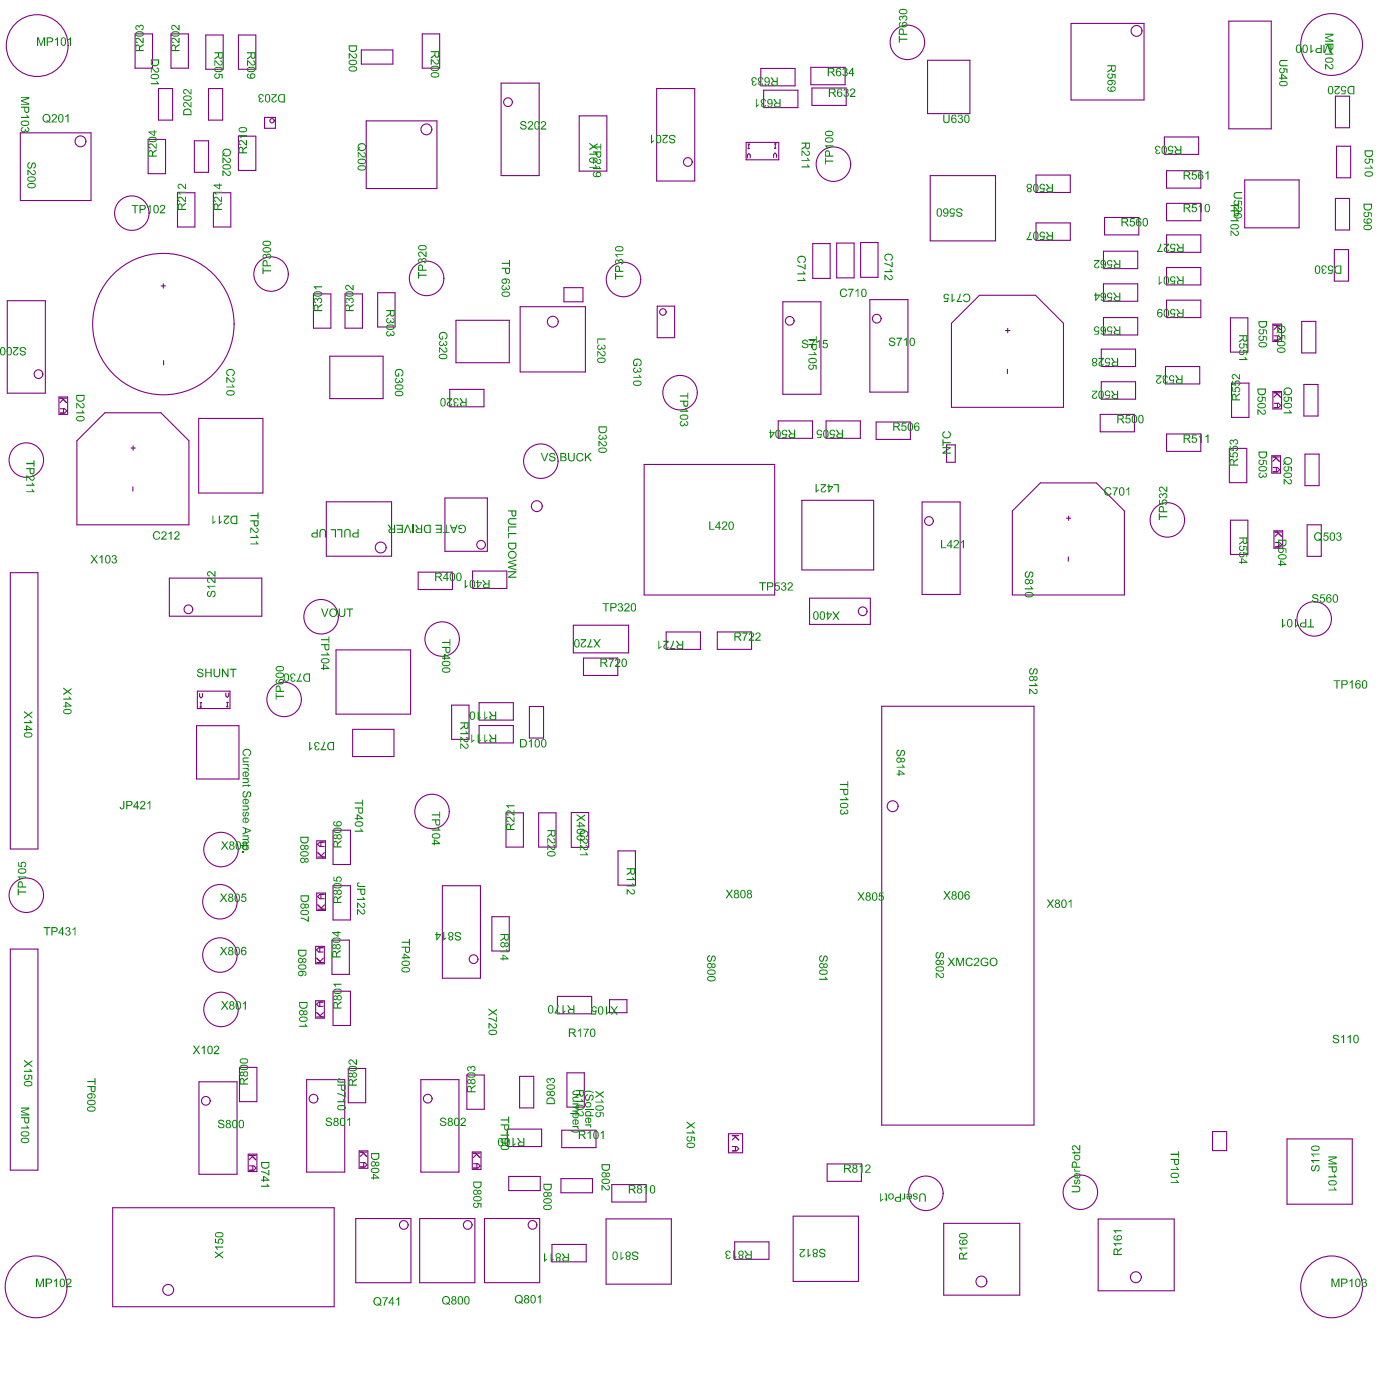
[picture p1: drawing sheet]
<svg xmlns="http://www.w3.org/2000/svg" width="214mm" height="214mm" viewBox="0 0 214 214" stroke-linecap="round" stroke-linejoin="round" font-family="sans-serif">
<g fill="none" stroke="#800080" stroke-width=".17">
<path d="M20.7 5.2h2.6v5.2h-2.6zM24.2 13.5h2.2v4.9h-2.2zM26.2 5.2h2.6v5.2h-2.6zM31.5 5.4h2.6v5.2h-2.6zM31.9 13.5h2.2v4.9h-2.2zM36.5 5.4h2.6v5.2h-2.6zM40.5 18h1.6v1.6h-1.6zM55.3 7.6h4.8v2.2h-4.8zM56 18.5h10.8v10.3h-10.8zM64.6 5.2h2.6v5.2h-2.6zM76.6 12.7h5.9v14.2h-5.9zM88.6 17.7h4.2v8.5h-4.2z"/>
<path d="M100.4 13.5h5.9v14.2h-5.9zM116.4 10.5h5.2v2.6h-5.2zM116.8 13.8h5.2v2.7h-5.2zM124 10.3h5.3v2.7h-5.3zM124.2 13.5h5.2v2.6h-5.2zM141.9 9.2h6.5v8.2h-6.5zM163.8 3.6h11.2v11.7h-11.2zM188 3.2h6.4v16.5h-6.4zM204.3 14.7h2.1v4.8h-2.1zM3.1 20.3h10.8v10.4h-10.8zM22.7 21.3h2.6v5.3h-2.6zM27.2 29.5h2.6v5.2h-2.6z"/>
<path d="M29.7 21.5h2.2v4.9h-2.2zM32.6 29.5h2.7v5.2h-2.7zM36.5 20.8h2.6v5.3h-2.6zM114.1 21.8h5v2.6h-5zM114.3 24.2v-.5l.2-.2 .3 .2v.5M114.4 22.7h.2M114.4 22.1h.2M114.5 22.1v.6M118.3 24.1v-.5l.3-.2 .2 .2v.5M118.5 22.7h.2M118.5 22h.2M118.6 22v.7"/>
<path d="M124.3 37.3h2.7v5.3h-2.7zM128 37.2h2.6v5.3h-2.6zM131.6 37.1h2.7v5.3h-2.7zM142.3 26.9h10v9.9h-10zM158.5 26.8h5.2v2.6h-5.2zM158.5 34.1h5.2v2.7h-5.2zM168.8 38.4h5.2v2.7h-5.2zM168.9 33.3h5.3v2.6h-5.3zM178.1 20.9h5.2v2.7h-5.2zM178.4 26.1h5.3v2.7h-5.3zM178.4 31.1h5.3v2.7h-5.3zM178.4 35.9h5.3v2.7h-5.3z"/>
<path d="M190.4 27.5h8.3v7.3h-8.3zM204.1 38.2h2.2v4.8h-2.2zM204.3 30.3h2.1v4.9h-2.1zM204.4 22.4h2.2v4.8h-2.2zM1.1 46h5.8v14.1h-5.8zM24.6 43.7h.7M25 43.4v.7M25 55.1v.7M47.9 44.9h2.7v5.3h-2.7zM50.4 54.5h8.2v6.5h-8.2zM52.8 44.9h2.6v5.3h-2.6zM57.8 44.8h2.6v5.2h-2.6z"/>
<path d="M68.8 59.5h5.2v2.7h-5.2zM69.7 49h8.2v6.5h-8.2zM79.6 46.9h9.9v10h-9.9zM86.3 44h2.9v2.2h-2.9zM100.5 46.8h2.7v4.8h-2.7zM119.7 46.2h5.9v14.1h-5.9zM133 45.8h5.9v14.2h-5.9zM145.5 49.4l4.3-4.2h8.6l4.3 4.2v12.9h-17.2zM153.8 50.5h.7M154.1 56.5v.6M154.1 50.2v.7M168.4 53.4h5.3v2.7h-5.3z"/>
<path d="M168.4 58.4h5.3v2.6h-5.3zM168.8 48.6h5.2v2.6h-5.2zM168.8 43.4h5.2v2.7h-5.2zM178.3 56.1h5.2v2.6h-5.2zM178.4 45.9h5.3v2.7h-5.3zM178.4 40.9h5.3v2.7h-5.3zM188.2 48.6h2.7v5.2h-2.7zM188.4 58.6h2.6v5.2h-2.6zM194.7 59.9h1.3v2.6h-1.3zM194.7 49.6h1.3v2.6h-1.3zM194.9 49.8h.9M194.9 51.4h.7l.3 .3-.3 .3h-.7"/>
<path d="M195.2 49.8l.6 .6M195.3 49.9l-.4 .5M195.4 51.4v.6M199.1 49.1h2.2v4.9h-2.2zM199.4 58.8h2.2v4.8h-2.2zM9 60.7h1.3v2.7h-1.3zM9.2 60.9h1M9.2 62.5h.7l.3 .3-.3 .4h-.7M9.5 60.9l.7 .7M9.7 61.1l-.5 .5M9.7 62.5v.7M16 63.1h8.6l4.3 4.3v12.9h-17.1v-12.9z"/>
<path d="M20 68.5h.7M20.3 74.4v.7M20.4 68.2v.6M30.4 64h9.8v11.4h-9.8zM49.9 76.7h10v8.4h-10zM68.1 76.2h6.4v8.1h-6.4zM98.5 71h20v20h-20zM119 64.4h5.3v2.6h-5.3zM122.6 76.5h11v10.7h-11zM126.4 64.4h5.2v2.6h-5.2zM134 64.5h5.2v2.7h-5.2zM141 76.8h5.9v14.1h-5.9z"/>
<path d="M144.8 68h1.3v2.7h-1.3zM154.8 78.1l4.3-4.3h8.6l4.3 4.3v12.9h-17.2zM163.1 79.2h.7M163.4 78.9v.7M168.3 63.4h5.2v2.6h-5.2zM178.4 66.4h5.3v2.6h-5.3zM188 68.6h2.7v5.2h-2.7zM188.2 79.5h2.7v5.3h-2.7zM194.5 69.7h1.4v2.7h-1.4zM194.7 69.9h1M194.7 71.5h.7l.3 .3-.3 .4h-.7M194.9 60.1h.9"/>
<path d="M194.9 61.7h.7l.3 .3-.3 .3h-.7M195 69.9l.7 .6M195.2 60.1l.6 .6M195.2 70l-.5 .5M195.2 71.5v.7M195.3 60.2l-.4 .5M195.4 61.7v.6M199.6 69.4h2.2v4.9h-2.2zM1.6 87.6h4.2v42.2h-4.2zM25.9 88.4h14.1v5.8h-14.1zM51.4 99.4h11.4v9.8h-11.4zM64 87.5h5.2v2.7h-5.2z"/>
<path d="M72.3 87.3h5.2v2.7h-5.2zM87.7 95.6h8.4v4.2h-8.4zM101.9 96.6h5.2v2.7h-5.2zM109.7 96.6h5.3v2.7h-5.3zM123.8 91.5h9.3v4h-9.3zM163.4 85.2v.6M194.9 81.2h1.3v2.6h-1.3zM195 81.4h1M195.1 83h.6l.4 .3-.4 .3h-.6M195.3 81.4l.7 .6M195.5 81.5l-.5 .5M195.6 83v.6"/>
<path d="M199.9 80.3h2.2v4.8h-2.2zM30.1 111h6.5v8.1h-6.5zM30.2 105.7h5v2.7h-5zM30.5 106.1v.4l.2 .2 .3-.2v-.4M30.6 107.5h.2M30.6 108.1h.2M30.7 107.5v.6M34.5 106v.4l.3 .2 .2-.2v-.4M34.7 107.4h.2M34.7 108.1h.2M34.8 107.4v.7M53.9 111.5h6.4v4.2h-6.4z"/>
<path d="M69.1 107.8h2.6v5.3h-2.6zM73.3 110.9h5.2v2.7h-5.2zM73.3 107.5h5.2v2.6h-5.2zM81 108h2.1v4.9h-2.1zM89.2 100.6h5.3v2.7h-5.3zM134.9 108h23.3v64.1h-23.3zM48.4 128.6h1.4v2.6h-1.4zM48.4 136.6h1.4v2.6h-1.4zM48.6 131.1h1M48.6 130.4l.7 .7M48.6 139h1M48.6 138.4l.7 .6"/>
<path d="M49.1 128.8v.6M49.1 136.8v.6M49.6 128.8h-.7l-.3 .3 .3 .3h.7M49.6 136.8h-.7l-.3 .3 .3 .3h.7M49.6 130.4l-.5 .5M49.6 138.4l-.5 .5M50.9 135.4h2.7v5.3h-2.7zM50.9 127h2.7v5.2h-2.7zM67.7 135.4h5.8v14.2h-5.8zM77.4 124.3h2.7v5.2h-2.7zM82.4 124.3h2.7v5.2h-2.7zM87.4 124.3h2.6v5.3h-2.6z"/>
<path d="M94.5 130.1h2.7v5.3h-2.7zM1.6 145.1h4.2v33.8h-4.2zM48.3 153h1.3v2.7h-1.3zM48.3 144.7h1.3v2.7h-1.3zM48.5 155.5h1M48.5 154.8l.6 .7M48.5 147.2h1M48.5 146.5l.6 .7M48.9 144.9v.7M48.9 153.2v.7M49.4 153.2h-.7l-.3 .4 .3 .3h.7M49.4 144.9h-.7l-.3 .4 .3 .3h.7"/>
<path d="M49.5 154.8l-.5 .5M49.5 146.5l-.5 .5M50.8 143.8h2.6v5.2h-2.6zM50.9 151.6h2.7v5.2h-2.7zM75.2 140.2h2.7v5.2h-2.7zM85.3 152.4h5.2v2.6h-5.2zM93.2 152.9h2.7v2h-2.7zM30.4 165.4h5.9v14.2h-5.9zM36.6 163.2h2.7v5.3h-2.7zM38 176.5h1.3v2.7h-1.3zM38.1 176.7h1M38.2 178.3h.6l.4 .3-.4 .4h-.6"/>
<path d="M38.5 176.7l.6 .6M38.6 176.8l-.5 .5M38.7 178.3v.7M46.9 165.1h5.8v14.1h-5.8zM53.3 163.4h2.6v5.2h-2.6zM54.9 176h1.4v2.7h-1.4zM55.1 176.2h1M55.1 177.8h.7l.3 .3-.3 .4h-.7M55.4 176.2l.7 .6M55.6 176.4l-.5 .4M55.6 177.8v.7M64.4 165.1h5.8v14.1h-5.8z"/>
<path d="M71.4 164.4h2.7v5.2h-2.7zM72.2 176.2h1.4v2.6h-1.4zM72.4 176.4h1M72.4 178h.7l.3 .3-.3 .3h-.7M72.7 176.4l.7 .6M72.9 176.5l-.5 .5M72.9 178v.6M77.6 172.7h5.2v2.6h-5.2zM77.8 179.9h4.8v2.2h-4.8zM79.5 164.6h2.1v4.8h-2.1zM85.9 172.8h5.3v2.7h-5.3zM86.7 164.1h2.7v5.2h-2.7z"/>
<path d="M111.4 173.4h2.2v2.9h-2.2zM112 175.3h.7l.3 .4-.3 .3h-.7M112 173.7h1M112.3 173.7l.7 .6M112.5 175.3v.7M112.5 173.8l-.5 .5M126.5 178h5.3v2.7h-5.3zM185.5 173h2.1v3h-2.1zM196.9 174.2h9.9v9.9h-9.9zM17.2 184.7h33.9v15.1h-33.9zM54.4 186.3h8.5v9.9h-8.5zM64.2 186.3h8.4v9.9h-8.4z"/>
<path d="M74.1 186.3h8.4v9.8h-8.4zM84.4 190.3h5.3v2.7h-5.3zM85.8 180.2h4.8v2.2h-4.8zM92.7 186.4h10v10h-10zM93.6 181.2h5.2v2.6h-5.2zM112.4 189.9h5.2v2.7h-5.2zM121.3 186h10v10h-10zM144.3 187.1h11.7v11h-11.7zM168 186.4h11.6v11h-11.6z"/>
<circle cx="5.7" cy="7" r="4.7"/>
<circle cx="41.6" cy="18.5" r=".33"/>
<circle cx="65.2" cy="19.8" r=".83"/>
<circle cx="77.7" cy="15.6" r=".67"/>
<circle cx="138.8" cy="6.5" r="2.64"/>
<circle cx="173.8" cy="4.7" r=".83"/>
<circle cx="203.7" cy="6.8" r="4.7"/>
<circle cx="12.3" cy="21.6" r=".83"/>
<circle cx="20.2" cy="32.6" r="2.64"/>
<circle cx="105.2" cy="24.8" r=".67"/>
<circle cx="127.5" cy="25.1" r="2.64"/>
<circle cx="5.9" cy="57.2" r=".67"/>
<circle cx="25" cy="49.6" r="10.8"/>
<circle cx="41.5" cy="41.9" r="2.64"/>
<circle cx="65.3" cy="42.6" r="2.64"/>
<circle cx="84.6" cy="49.2" r=".83"/>
<circle cx="95.4" cy="42.7" r="2.64"/>
<circle cx="101.4" cy="47.7" r=".5"/>
<circle cx="120.8" cy="49.1" r=".67"/>
<circle cx="134.1" cy="48.7" r=".67"/>
<circle cx="4" cy="70.4" r="2.64"/>
<circle cx="82.1" cy="77.4" r=".83"/>
<circle cx="82.7" cy="70.5" r="2.64"/>
<circle cx="104" cy="60" r="2.64"/>
<circle cx="142.1" cy="79.7" r=".67"/>
<circle cx="178.6" cy="79.5" r="2.64"/>
<circle cx="28.8" cy="93.2" r=".67"/>
<circle cx="49.1" cy="94.3" r="2.64"/>
<circle cx="58.2" cy="83.7" r=".83"/>
<circle cx="67.6" cy="97.7" r="2.64"/>
<circle cx="73.6" cy="83.3" r=".67"/>
<circle cx="132" cy="93.5" r=".67"/>
<circle cx="201" cy="94.6" r="2.64"/>
<circle cx="43.5" cy="107" r="2.64"/>
<circle cx="4" cy="136.9" r="2.64"/>
<circle cx="33.6" cy="137.9" r="2.64"/>
<circle cx="33.8" cy="129.9" r="2.64"/>
<circle cx="66.1" cy="124.1" r="2.64"/>
<circle cx="136.5" cy="123.3" r=".83"/>
<circle cx="33.6" cy="146" r="2.64"/>
<circle cx="33.8" cy="154.4" r="2.64"/>
<circle cx="72.4" cy="146.7" r=".67"/>
<circle cx="31.5" cy="168.3" r=".67"/>
<circle cx="48" cy="168" r=".67"/>
<circle cx="65.4" cy="168" r=".67"/>
<circle cx="5.5" cy="196.8" r="4.7"/>
<circle cx="25.7" cy="197.2" r=".83"/>
<circle cx="61.8" cy="187.3" r=".67"/>
<circle cx="71.5" cy="187.3" r=".67"/>
<circle cx="81.5" cy="187.3" r=".67"/>
<circle cx="141.6" cy="182.5" r="2.64"/>
<circle cx="150.1" cy="196" r=".83"/>
<circle cx="165.2" cy="182.3" r="2.64"/>
<circle cx="173.7" cy="195.3" r=".83"/>
<circle cx="203.7" cy="196.8" r="4.7"/>
</g>
<g fill="#008000">
<path d="M79.7 18.6l.3-.1a.44 .44 0 0 1 .5 .4l-.2-.1a.3 .3 0 0 0-.3-.2 .3 .3 0 0 0-.3 .3l.3 .2a.42 .42 0 0 1 .5 .4 .42 .42 0 0 1-.6 .3l-.3-.2-.1-.2h.2a.34 .34 0 0 0 .4 .3 .34 .34 0 0 0 .3-.3l-.3-.2a.38 .38 0 0 1-.5-.2 .38 .38 0 0 1 .1-.4z"/>
<path d="M80.8 18.6h.2a.39 .39 0 0 1 .5 .2 .39 .39 0 0 1-.2 .5l-.4 .3h.7v.2h-.9l.1-.2 .2-.3a.37 .37 0 0 0 .3-.3 .37 .37 0 0 0-.1-.4l-.2 .1-.1 .2h-.2z"/>
<path d="M82.8 18.6h.2a.39 .39 0 0 1 .5 .2 .39 .39 0 0 1-.2 .5l-.4 .3h.6v.2h-.8v-.2l.3-.3a.37 .37 0 0 0 .3-.3 .37 .37 0 0 0-.1-.4l-.2 .1-.1 .2h-.2z"/>
<path d="M90.7 22.4h1.1v-.4h.2v1h-.2v-.4h-1.1z"/>
<path d="M90.7 24.3h.2l.3 .3a.32 .32 0 0 0 .3 .3 .32 .32 0 0 0 .3-.2v-.2h-.2v-.2a.41 .41 0 0 1 .3 .7 .41 .41 0 0 1-.7-.2l-.4-.3v.6h-.1z"/>
<path d="M90.7 25.7h1l-.2-.3h.2l.3 .5h-1.3z"/>
<path d="M102.4 20.7l.4-.1a.45 .45 0 0 1 .5 .4h-.1a.32 .32 0 0 0-.4-.3 .32 .32 0 0 0-.3 .4l.3 .1a.36 .36 0 0 1 .4 .3 .36 .36 0 0 1-.2 .4h-.1a.45 .45 0 0 1-.5-.3h.1a.3 .3 0 0 0 .3 .2 .3 .3 0 0 0 .3-.3l-.3-.1a.41 .41 0 0 1-.4-.2 .41 .41 0 0 1 0-.5z"/>
<path d="M101.3 20.6h.9l-.4 .5a.34 .34 0 0 0-.3 .3 .34 .34 0 0 0 .3 .4l.2-.2h.1a.42 .42 0 0 1-.7 .2 .42 .42 0 0 1 .2-.7l.3-.3h-.6z"/>
<path d="M99.6 20.6h.1v1l.3-.2v.2l-.4 .3z"/>
<path d="M131.5 178.4l.4-.3v1.2h-.1v-.9l-.3 .1z"/>
<path d="M132.5 178.1h.1a.42 .42 0 0 1 .5 .3 .42 .42 0 0 1-.3 .5l-.3 .3h.7v.1h-.9l.4-.5a.33 .33 0 0 0 .3-.2 .33 .33 0 0 0-.2-.4l-.3 .1v.1h-.2z"/>
<path d="M98.5 181.5l.5-.3v1.3h-.2v-1l-.3 .2z"/>
<path d="M145 146.5h.2l.3 .4 .4-.4h.1l-.4 .6 .5 .6h-.2l-.4-.5-.4 .5h-.2l.5-.6z"/>
<path d="M146.3 146.5h.2l.4 1.1 .3-1.1h.2v1.2h-.1v-1l-.4 1h-.1l-.4-1.1v1.1h-.1z"/>
<path d="M147.8 146.7l.1-.1a.58 .58 0 0 1 .9 .2h-.2a.43 .43 0 0 0-.6-.1 .43 .43 0 0 0-.1 .6 .37 .37 0 0 0 .4 .3 .37 .37 0 0 0 .3-.3h.2v.1a.6 .6 0 0 1-.9 .2 .6 .6 0 0 1-.2-.8z"/>
<path d="M149 146.6a.4 .4 0 0 1 .6-.1 .4 .4 0 0 1 .2 .5l-.7 .6h.7v.1h-.9l.1-.3 .4-.2a.3 .3 0 0 0 .2-.4 .3 .3 0 0 0-.4-.2l-.1 .2h-.1z"/>
<path d="M150.2 146.6l.5-.2a.44 .44 0 0 1 .4 .4h-.1a.45 .45 0 0 0-.7-.1 .45 .45 0 0 0-.1 .6 .5 .5 0 0 0 .8 .2v-.3h-.4v-.1h.6l-.1 .5a.67 .67 0 0 1-1 0 .67 .67 0 0 1 .1-1z"/>
<path d="M96.7 191.5l.4-.1a.5 .5 0 0 1 .6 .4h-.2a.35 .35 0 0 0-.3-.3 .35 .35 0 0 0-.4 .3l.3 .2a.39 .39 0 0 1 .5 .2 .39 .39 0 0 1-.2 .5h-.1a.47 .47 0 0 1-.6-.4h.2a.28 .28 0 0 0 .3 .3 .28 .28 0 0 0 .2-.4h-.2a.44 .44 0 0 1-.5-.7z"/>
<path d="M94.9 191.4h.1v1l.4-.2v.2l-.4 .3h-.1z"/>
<path d="M82.2 198.3l.5-.3v1.3h-.2v-1l-.2 .2z"/>
<path d="M147.4 45l.3-.1a.63 .63 0 0 1 .7 .8 .63 .63 0 0 1-1 .3l-.1-.2h.2l.2 .3a.51 .51 0 0 0 .5-.5 .51 .51 0 0 0-.5-.6l-.3 .4-.1-.1z"/>
<path d="M146.8 44.9h.1v.4l-.4 .7h.6v.2h-.8l.4-.7z"/>
<path d="M145.5 44.9h.2v1l.3-.2v.2l-.3 .3h-.2z"/>
<path d="M144.4 45h.2a.41 .41 0 0 1 .6 .3h-.2a.27 .27 0 0 0-.4-.2 .27 .27 0 0 0-.1 .4 .27 .27 0 0 0 .5 0h.1l-.1 .7h-.6v-.2h.5l.1-.3a.44 .44 0 0 1-.6-.1 .44 .44 0 0 1 0-.6z"/>
<path d="M23.5 81.4a.58 .58 0 0 1 1 .2h-.2a.44 .44 0 0 0-.6-.1 .44 .44 0 0 0-.1 .6 .38 .38 0 0 0 .4 .3 .38 .38 0 0 0 .3-.3h.2a.59 .59 0 0 1-.8 .4 .59 .59 0 0 1-.3-.8z"/>
<path d="M24.8 81.3h.1a.43 .43 0 0 1 .6 .2 .43 .43 0 0 1-.4 .6l-.3 .3h.7v.1h-.9l.1-.2 .3-.3a.46 .46 0 0 0 .3-.6 .25 .25 0 0 0-.3 0 .25 .25 0 0 0-.2 .2h-.1z"/>
<path d="M25.8 81.6l.4-.3v1.2h-.1v-1l-.3 .2z"/>
<path d="M26.8 81.3h.1a.43 .43 0 0 1 .6 .2 .43 .43 0 0 1-.3 .6l-.4 .3h.7v.1h-.9l.1-.2 .3-.3a.34 .34 0 0 0 .3-.3 .34 .34 0 0 0-.2-.3h-.2l-.1 .2h-.1z"/>
<path d="M163.9 181.3h.8a.51 .51 0 0 1 .5 .5 .51 .51 0 0 1-.5 .5h-.8v-.1h.8a.35 .35 0 0 0 .4-.4 .35 .35 0 0 0-.4-.3h-.8z"/>
<path d="M164.3 180.5l.2-.1 .1 .2a.17 .17 0 0 0-.2 .2 .17 .17 0 0 0 .2 .1l.1-.2a.31 .31 0 0 1 .4-.3 .31 .31 0 0 1 .1 .5l-.3 .3v-.2a.21 .21 0 0 0 .2-.2 .21 .21 0 0 0-.2-.2l-.1 .1a.3 .3 0 0 1-.3 .4 .3 .3 0 0 1-.2-.5z"/>
<path d="M164.3 178.7h.2v.3h.7v.2h-.9v-.2h.1l-.1-.1z"/>
<path d="M164 176.2h.3v-.1h.1v.1h.7v-.1l.1-.1v.4h-.8v.1h-.1v-.1h-.2z"/>
<path d="M164.1 175.2h.4l.6 .5v-.6h.1v.9l-.3-.1-.3-.4a.31 .31 0 0 0-.3-.2 .31 .31 0 0 0-.2 .3l.2 .2v.2a.47 .47 0 0 1-.2-.8z"/>
<path d="M170.3 190.1h1.3v.2h-1l.2 .2-.2 .1z"/>
<path d="M170.3 188.1h1.3v.2h-1l.2 .2-.2 .1z"/>
<path d="M69.6 142.6l.3-.1a.56 .56 0 0 1 .7 .5h-.2a.34 .34 0 0 0-.3-.3 .34 .34 0 0 0-.4 .3l.5 .2a.37 .37 0 0 1 .3 .5 .37 .37 0 0 1-.6 .1l-.3-.2v-.1h.1a.3 .3 0 0 0 .3 .2 .3 .3 0 0 0 .3-.3l-.2-.1a.51 .51 0 0 1-.6-.4z"/>
<path d="M67.8 142.5h.2v1l.2-.2v.2l-.3 .3h-.1z"/>
<path d="M76.5 145.5h1l-.2-.4h.2l.3 .5h-1.3z"/>
<path d="M51 134.1h.1v.5l.4 .1-.1-.2a.43 .43 0 0 1 .4-.5 .43 .43 0 0 1 .5 .4 .43 .43 0 0 1-.4 .5v-.2a.29 .29 0 0 0 .2-.4 .29 .29 0 0 0-.4-.1 .29 .29 0 0 0-.1 .4v.2l-.6-.1z"/>
<path d="M67.4 171.1l.3-.2a.39 .39 0 0 1 .5 .3v.1h-.1a.3 .3 0 0 0-.3-.2 .3 .3 0 0 0-.3 .2l.4 .2a.39 .39 0 0 1 .3 .5 .39 .39 0 0 1-.5 .2l-.4-.2v-.2h.1a.37 .37 0 0 0 .4 .3 .37 .37 0 0 0 .3-.3l-.3-.2a.38 .38 0 0 1-.4-.1 .38 .38 0 0 1 0-.4z"/>
<path d="M70.6 171l.1-.1a.42 .42 0 0 1 .6 .3 .42 .42 0 0 1-.3 .5l-.4 .3h.6v.2h-.8l.3-.5a.33 .33 0 0 0 .4-.3 .33 .33 0 0 0-.2-.3h-.2l-.1 .2h-.2z"/>
<path d="M32.9 191.3l.6 .5 .6-.5v.2l-.5 .4 .5 .4v.2l-.6-.5-.6 .4v-.2l.4-.3-.4-.4z"/>
<path d="M32.9 190.6h1.2v.2h-.9l.1 .3h-.1z"/>
<path d="M32.9 189.4h.1v.5l.4 .1a.42 .42 0 0 1 .2-.6 .42 .42 0 0 1 .6 .3 .42 .42 0 0 1-.4 .5v-.1a.28 .28 0 0 0 .2-.3 .28 .28 0 0 0-.3-.3 .28 .28 0 0 0-.2 .3l.1 .4-.7-.1z"/>
<path d="M58.5 198.4h.8l-.4 .8-.1 .5h-.1v-.5l.4-.7h-.6z"/>
<path d="M60.6 198.7l.5-.4v1.4h-.2v-1.1l-.3 .2z"/>
<path d="M33.4 171.4a.52 .52 0 0 1 .5-.2 .52 .52 0 0 1 .4 .4h-.2a.3 .3 0 0 0-.3-.2 .3 .3 0 0 0-.2 .2l.3 .2a.38 .38 0 0 1 .4 .5 .38 .38 0 0 1-.5 .2 .43 .43 0 0 1-.5-.4h.2a.37 .37 0 0 0 .3 .3 .37 .37 0 0 0 .4-.3l-.4-.2a.44 .44 0 0 1-.4-.5z"/>
<path d="M49.9 171.1a.47 .47 0 0 1 .5-.2 .47 .47 0 0 1 .4 .4h-.2a.3 .3 0 0 0-.3-.3 .3 .3 0 0 0-.3 .3l.4 .2a.39 .39 0 0 1 .4 .5 .39 .39 0 0 1-.6 .2l-.3-.2-.1-.2h.2l.2 .2a.24 .24 0 0 0 .4 0 .24 .24 0 0 0-.2-.4h-.1a.38 .38 0 0 1-.4-.4z"/>
<path d="M53.1 171.2l.4-.3v1.3h-.1v-1l-.3 .2z"/>
<path d="M2.7 135.9h.2v.4h1.1v.2h-1.1v.4h-.2z"/>
<path d="M2.7 134h1.3v.2h-1l.2 .3h-.2z"/>
<path d="M2.7 131.8h.2v.5l.3 .1a.43 .43 0 0 1 .3-.6 .43 .43 0 0 1 .5 .3 .43 .43 0 0 1-.3 .5l-.1-.1a.29 .29 0 0 0 .3-.4 .29 .29 0 0 0-.4-.2 .29 .29 0 0 0-.2 .4l.1 .3-.7-.1z"/>
<path d="M53.4 162.1a.66 .66 0 0 1 .9 .4l.1 .1v-.6h.2v.9l-.3-.1-.3-.4a.29 .29 0 0 0-.4-.2 .29 .29 0 0 0-.1 .4h.2v.2a.43 .43 0 0 1-.3-.7z"/>
<path d="M92 181.2l.5 .3a.34 .34 0 0 0 .3 .4 .34 .34 0 0 0 .4-.3l-.3-.2v-.2a.4 .4 0 0 1 .3 .7 .4 .4 0 0 1-.7-.2l-.3-.3v.6h-.2z"/>
<path d="M88 168.3h1l-.2-.2h.2l.3 .4h-1.3z"/>
<path d="M88 169.9l.3 .1 .3 .3a.32 .32 0 0 0 .2 .2 .32 .32 0 0 0 .4-.1l-.1-.3h-.2l.1-.2a.42 .42 0 0 1 .2 .7 .42 .42 0 0 1-.7-.2l-.3-.3v.6h-.2z"/>
<path d="M39.9 179.1l.5 .1 .6 .3v-.6h.2v.9l-.6-.4-.7-.2z"/>
<path d="M39.9 181.3h1l-.2-.3h.2l.3 .5h-1.3z"/>
<path d="M72.5 184l.2-.1v.2a.26 .26 0 0 0-.1 .4 .26 .26 0 0 0 .5-.1l-.1-.5 .7 .1v.7h-.2v-.5l-.3-.1a.42 .42 0 0 1-.5 .6 .42 .42 0 0 1-.2-.7z"/>
<path d="M71.6 163.1h.3l.1 .1a.4 .4 0 0 1 .7 0 .4 .4 0 0 1-.3 .6l-.1-.1a.25 .25 0 0 0 .3-.4 .25 .25 0 0 0-.4-.1 .25 .25 0 0 0-.1 .3h-.1a.22 .22 0 0 0-.2-.3 .22 .22 0 0 0-.3 .3 .22 .22 0 0 0 .3 .2v.1a.38 .38 0 0 1-.3-.3 .38 .38 0 0 1 .1-.4z"/>
<path d="M83.6 165l.4-.1 .2 .2a.38 .38 0 0 1 .6-.2 .38 .38 0 0 1 0 .6l-.3 .1v-.1a.24 .24 0 0 0 .2-.3 .24 .24 0 0 0-.3-.2 .24 .24 0 0 0-.1 .3h-.2a.22 .22 0 0 0-.2-.2 .22 .22 0 0 0-.2 .2l.2 .2v.1a.44 .44 0 0 1-.3-.6z"/>
<path d="M78.4 174h.2v1l.3-.2v.2l-.4 .3h-.1z"/>
<path d="M89.8 173.2l.6-.3v1.3h-.2v-1l-.3 .2z"/>
<path d="M91.9 173.2l.4-.3v1.3h-.1v-1l-.3 .2z"/>
<path d="M169.5 11.3l.2-.1v.2a.27 .27 0 0 0-.1 .4 .27 .27 0 0 0 .4 0 .27 .27 0 0 0 0-.4v-.2l.6 .2v.6h-.1v-.5l-.4-.1a.42 .42 0 0 1-.1 .6 .42 .42 0 0 1-.6-.1 .42 .42 0 0 1 .1-.6z"/>
<path d="M31.7 90.6l.3-.3v.2a.34 .34 0 0 0-.2 .3 .34 .34 0 0 0 .2 .3l.2-.3a.41 .41 0 0 1 .5-.4 .41 .41 0 0 1 .3 .6l-.2 .3-.3 .1v-.2a.34 .34 0 0 0 .3-.4 .34 .34 0 0 0-.3-.3l-.2 .5a.37 .37 0 0 1-.5 .2 .37 .37 0 0 1-.1-.5z"/>
<path d="M31.7 89.6h1.3v.1h-1.1l.3 .3h-.2z"/>
<path d="M31.7 88.5l.2-.1a.85 .85 0 0 1 .8 .5h.1v-.5h.2v.8l-.5-.3a.32 .32 0 0 0-.3-.4 .32 .32 0 0 0-.4 .3l.1 .1 .2 .1-.1 .2-.1-.1a.42 .42 0 0 1-.2-.6z"/>
<path d="M31.7 87.5a.62 .62 0 0 1 .9 .3l.2 .2v-.7h.2v.9l-.2-.1-.3-.3a.37 .37 0 0 0-.7-.1v.2l.3 .1-.1 .1a.44 .44 0 0 1-.3-.6z"/>
<path d="M3.7 162.1l.6 .5 .6-.5v.2l-.4 .3 .4 .4v.2l-.5-.4-.7 .4v-.2l.5-.4-.5-.3z"/>
<path d="M3.7 163.7h.9l-.1-.3h.1l.3 .5h-1.2z"/>
<path d="M3.8 164.4l.2-.1v.2a.28 .28 0 0 0-.1 .3 .28 .28 0 0 0 .3 .2 .28 .28 0 0 0 .1-.5v-.2l.6 .2v.6h-.1v-.5l-.4-.1a.43 .43 0 0 1-.1 .6 .43 .43 0 0 1-.6-.1 .43 .43 0 0 1 .1-.6z"/>
<path d="M90.7 97.7h.2l.4 .6 .4-.6h.2l-.5 .7 .4 .6h-.1l-.4-.5-.4 .5h-.1l.4-.6z"/>
<path d="M90.3 97.7h.1v.5l-.4 .6h.6v.2h-.8l.3-.5z"/>
<path d="M88.8 97.7h.9l-.1 .2-.3 .3a.33 .33 0 0 0-.3 .3 .33 .33 0 0 0 .2 .4l.3-.1v-.2l.1 .1a.41 .41 0 0 1-.6 .2 .41 .41 0 0 1 .1-.7l.4-.3h-.7z"/>
<path d="M67.6 98.2h1.2v-.5h.1v1.1h-.1v-.5h-1.2z"/>
<path d="M127.3 93.5h.2l.3 .5 .5-.5h.2l-.5 .6 .4 .7h-.2l-.3-.5-.4 .5h-.2l.5-.6z"/>
<path d="M66.1 124.5h1.1v-.4h.1v1h-.1v-.4h-1.1z"/>
<path d="M66.1 126.9h1l-.2-.3h.1l.4 .4h-1.3z"/>
<path d="M86 153.7h.2v1l.3-.2v.2l-.3 .3h-.2z"/>
<path d="M85.3 153.7h.1v.4l-.4 .7h.6v.2h-.8l.4-.7z"/>
<path d="M93.4 153.9h.2l.3 .5 .4-.5h.2l-.5 .6 .5 .7h-.2l-.4-.5-.3 .5h-.2l.5-.6z"/>
<path d="M92.7 153.9h.1v1l.4-.2v.2l-.4 .3h-.1z"/>
<path d="M90.6 154a.43 .43 0 0 1 .4-.1 .43 .43 0 0 1 .3 .3h-.2a.26 .26 0 0 0-.4-.1 .26 .26 0 0 0 .1 .5l.5-.1-.1 .7h-.7v-.2h.5l.1-.3a.43 .43 0 0 1-.6-.2 .43 .43 0 0 1 .1-.5z"/>
<path d="M93.1 100.7h.8l-.4 .8-.1 .5h-.1v-.2l.4-.9h-.6z"/>
<path d="M94.2 100.8a.42 .42 0 0 1 .6 .1 .42 .42 0 0 1-.2 .6l-.3 .3h.6v.2h-.9l.4-.5a.32 .32 0 0 0 .3-.3 .32 .32 0 0 0-.2-.4l-.3 .3h-.1z"/>
<path d="M74.1 112.3h.1v1l.3-.2v.2l-.3 .3h-.1z"/>
<path d="M73.1 112.3h.1v1l.3-.2v.2l-.3 .3h-.1z"/>
<path d="M72.1 112.3h.1v1l.4-.2v.2l-.4 .3h-.1z"/>
<path d="M74.1 108.8h.1v1l.3-.2v.2l-.3 .3h-.1z"/>
<path d="M73.1 108.8h.1v1l.3-.2v.2l-.3 .3h-.1z"/>
<path d="M70.4 112.1h1l-.2-.2 .1-.1 .4 .5h-1.3z"/>
<path d="M70.4 112.7l.3 .1 .2 .3a.33 .33 0 0 0 .3 .2 .33 .33 0 0 0 .3-.2v-.2h-.2v-.2a.42 .42 0 0 1 .4 .4 .42 .42 0 0 1-.4 .4 .42 .42 0 0 1-.4-.3l-.4-.3v.6h-.1z"/>
<path d="M70.4 113.7l.5 .3a.4 .4 0 0 0 .6 .2v-.3l-.2-.1v-.1a.43 .43 0 0 1 .3 .7 .43 .43 0 0 1-.7-.2l-.4-.3v.6h-.1z"/>
<path d="M80.9 113.3l.4-.3v1.3h-.1v-1l-.3 .2z"/>
<path d="M102.9 98h.2v.2l-.5 .9h.7v.2h-.9v-.2l.4-.5z"/>
<path d="M101.5 98h.8l-.3 .5a.33 .33 0 0 0-.4 .3 .33 .33 0 0 0 .2 .3h.3v-.2h.2a.43 .43 0 0 1-.5 .4 .43 .43 0 0 1-.4-.4 .43 .43 0 0 1 .4-.4l.3-.3h-.6z"/>
<path d="M100.7 98h.1v1l.4-.2v.2l-.4 .3h-.1z"/>
<path d="M113.6 96.7h.8l-.4 .7-.1 .6h-.2l.1-.4 .4-.7h-.6z"/>
<path d="M114.7 96.8h.1a.4 .4 0 0 1 .5 .2 .4 .4 0 0 1-.3 .5l-.3 .3h.7v.2h-.9l.1-.2 .3-.4a.31 .31 0 0 0 .3-.2 .31 .31 0 0 0-.3-.3h-.1l-.1 .2h-.2z"/>
<path d="M115.6 96.8h.1a.41 .41 0 0 1 .6 .2 .41 .41 0 0 1-.3 .5l-.3 .3h.6v.2h-.8l.1-.3 .2-.2a.39 .39 0 0 0 .4-.2 .39 .39 0 0 0-.2-.4h-.3v.2h-.2z"/>
<path d="M83.7 128.2h.2l.3 .3a.35 .35 0 0 0 .3 .3 .35 .35 0 0 0 .4-.2l-.1-.2-.2-.1v-.1a.43 .43 0 0 1 .4 .4 .43 .43 0 0 1-.4 .4l-.3-.2-.4-.4-.1 .6h-.1z"/>
<path d="M83.7 129.1l.5 .4a.32 .32 0 0 0 .3 .3 .32 .32 0 0 0 .4-.2l-.2-.3h-.1v-.1a.41 .41 0 0 1 .4 .4 .41 .41 0 0 1-.4 .4 .41 .41 0 0 1-.4-.3l-.4-.4v.7h-.1z"/>
<path d="M77.5 125h.1a.87 .87 0 0 1 .9 .5l.1-.6h.1v.9l-.6-.5a.3 .3 0 0 0-.3-.2 .3 .3 0 0 0-.3 .2l.3 .2v.2a.44 .44 0 0 1-.4-.3 .44 .44 0 0 1 .1-.4z"/>
<path d="M77.5 124.1a.51 .51 0 0 1 .8 .2l.3 .2v-.6h.1v.8l-.4-.2a.57 .57 0 0 0-.7-.4l-.1 .3 .3 .3a.42 .42 0 0 1-.3-.6z"/>
<path d="M77.4 123.1h1.3v.2h-1l.2 .3h-.2z"/>
<path d="M88.9 127.1l.3-.2a.59 .59 0 0 1 .7 .4 .59 .59 0 0 1-.3 .7v-.1a.42 .42 0 0 0 .2-.6 .42 .42 0 0 0-.5-.2 .41 .41 0 0 0-.5 .4 .41 .41 0 0 0 .3 .4v.2l-.1-.1a.57 .57 0 0 1-.1-.9z"/>
<path d="M88.7 128.2l.3 .1 .2 .2a.4 .4 0 0 0 .6 .3v-.3l-.2-.1v-.2a.42 .42 0 0 1 .4 .4 .42 .42 0 0 1-.4 .4 .42 .42 0 0 1-.5-.3l-.3-.3v.6h-.1z"/>
<path d="M88.7 129.2l.3 .1 .2 .3a.33 .33 0 0 0 .3 .3 .33 .33 0 0 0 .3-.3v-.2h-.2v-.2a.42 .42 0 0 1 .4 .4 .42 .42 0 0 1-.4 .5 .42 .42 0 0 1-.4-.4l-.4-.3v.6h-.1z"/>
<path d="M88.7 130.7h1l-.2-.3 .2-.1 .3 .5h-1.3z"/>
<path d="M52.7 81l.3-.1a.46 .46 0 0 1 .5 .1 .46 .46 0 0 1 .1 .5v.7h-.1v-.7a.33 .33 0 0 0-.4-.5 .33 .33 0 0 0-.3 .5v.7h-.1z"/>
<path d="M51.6 80.9h.8v1.3h-.2v-1.1h-.6z"/>
<path d="M50.6 80.9h.8v1.3h-.2v-1.1h-.6z"/>
<path d="M49 81l.4-.1a.52 .52 0 0 1 .5 .6v.7h-.2v-.7a.35 .35 0 0 0-.3-.5 .35 .35 0 0 0-.4 .5v.7h-.1v-.8z"/>
<path d="M144.1 68.4h1.3v.1l-1 .7h1v.2h-1.3v-.2l1.1-.7h-1.1z"/>
<path d="M144.1 67.2h.2v.4h1.1v.2h-1.1v.4h-.2z"/>
<path d="M144.2 66.1l.3-.2v.2a.45 .45 0 0 0-.1 .6 .45 .45 0 0 0 .6 .1 .39 .39 0 0 0 .3-.3 .39 .39 0 0 0-.3-.4l.1-.1a.6 .6 0 0 1 .2 .8 .6 .6 0 0 1-.8 .2 .67 .67 0 0 1-.3-.9z"/>
<path d="M143.9 82.6h.2v1.1h.6v.1h-.8z"/>
<path d="M146 82.7v-.1a.42 .42 0 0 1 .7 .2 .42 .42 0 0 1-.3 .6l-.4 .3h.7v.1h-.9l.4-.4a.45 .45 0 0 0 .2-.7h-.2l-.3 .2z"/>
<path d="M147 82.9l.4-.3v1.2h-.1v-.9l-.3 .1z"/>
<path d="M136.1 51.7a.51 .51 0 0 1 .8 .3h-.1a.3 .3 0 0 0-.3-.2 .3 .3 0 0 0-.3 .2l.2 .1a.4 .4 0 0 1 .5 .2 .4 .4 0 0 1-.1 .5l-.3 .1a.44 .44 0 0 1-.6-.4h.2a.32 .32 0 0 0 .4 .3 .32 .32 0 0 0 .3-.4l-.3-.1a.37 .37 0 0 1-.5-.1 .37 .37 0 0 1 .1-.5z"/>
<path d="M137.1 51.6h.9l-.5 1v.3h-.2l.1-.5 .4-.6h-.7z"/>
<path d="M138.2 51.9l.5-.3v1.3h-.1v-1l-.3 .2z"/>
<path d="M146.3 32l.3-.1a.56 .56 0 0 1 .7 .4h-.2a.34 .34 0 0 0-.3-.3 .34 .34 0 0 0-.4 .3l.5 .2a.37 .37 0 0 1 .2 .5 .37 .37 0 0 1-.5 .1l-.3-.1v-.2h.1a.34 .34 0 0 0 .3 .2 .34 .34 0 0 0 .4-.2l-.3-.2a.44 .44 0 0 1-.5-.4z"/>
<path d="M145.3 32a.41 .41 0 0 1 .5-.1 .41 .41 0 0 1 .2 .3h-.1a.27 .27 0 0 0-.4-.1 .27 .27 0 0 0 0 .4 .27 .27 0 0 0 .4 0h.1l-.1 .6h-.6v-.1h.5l.1-.4a.42 .42 0 0 1-.6 0 .42 .42 0 0 1 0-.6z"/>
<path d="M122.8 52a.51 .51 0 0 1 .8 .3l-.2 .1a.3 .3 0 0 0-.3-.3 .3 .3 0 0 0-.3 .3l.4 .1a.39 .39 0 0 1 .4 .5 .39 .39 0 0 1-.6 .2l-.3-.1-.1-.3h.2a.34 .34 0 0 0 .3 .3 .34 .34 0 0 0 .4-.3l-.4-.1a.37 .37 0 0 1-.4-.3 .37 .37 0 0 1 .1-.4z"/>
<path d="M123.8 52h.9l-.4 .6-.1 .6h-.2l.1-.4 .4-.7h-.7z"/>
<path d="M124.9 52.3l.5-.3v1.2h-.1v-1l-.3 .2z"/>
<path d="M125.9 52h.7v.1h-.5l-.1 .3a.43 .43 0 0 1 .6 .2 .43 .43 0 0 1-.2 .6 .43 .43 0 0 1-.6-.3h.2a.29 .29 0 0 0 .3 .2 .29 .29 0 0 0 .2-.3 .29 .29 0 0 0-.3-.3l-.4 .2z"/>
<path d="M97.1 54.9a.64 .64 0 0 1 .9 .2 .64 .64 0 0 1-.2 .9l-.1-.2a.45 .45 0 0 0 .2-.6 .45 .45 0 0 0-.6-.2 .49 .49 0 0 0-.2 .8h.2v-.3h.2v.5h-.5l-.1-.1-.1-.5z"/>
<path d="M96.9 56.4l.2-.2h.1v.2a.26 .26 0 0 0-.2 .3 .26 .26 0 0 0 .3 .2 .26 .26 0 0 0 .2-.4h.1a.23 .23 0 0 0 .2 .3 .23 .23 0 0 0 .2-.2 .23 .23 0 0 0-.3-.2l.1-.2a.36 .36 0 0 1 .3 .5 .36 .36 0 0 1-.6 .1 .4 .4 0 0 1-.5 .1 .4 .4 0 0 1-.1-.5z"/>
<path d="M96.9 57.6h.9l-.1-.3h.1l.3 .5h-1.2z"/>
<path d="M138 64.6h.6v.2h-.5v.3a.43 .43 0 0 1 .6 .4 .43 .43 0 0 1-.6 .4l-.3-.4h.2a.28 .28 0 0 0 .4 .2 .28 .28 0 0 0 .1-.4 .28 .28 0 0 0-.5 0h-.1z"/>
<path d="M169.5 50l.1-.1a.38 .38 0 0 1 .5 .3h-.1a.28 .28 0 0 0-.4-.1 .28 .28 0 0 0-.1 .4 .28 .28 0 0 0 .4 .1l.2-.1-.1 .7h-.6v-.2h.5v-.3a.41 .41 0 0 1-.5-.1 .41 .41 0 0 1 .1-.6z"/>
<path d="M167.5 50l.1-.1a.38 .38 0 0 1 .6 .3h-.2a.28 .28 0 0 0-.4-.1 .28 .28 0 0 0-.1 .4 .28 .28 0 0 0 .4 .1l.3-.1-.2 .7h-.6v-.2h.5v-.3a.43 .43 0 0 1-.5-.1 .43 .43 0 0 1 .1-.6z"/>
<path d="M169.5 44.8h.1a.38 .38 0 0 1 .5 .3h-.1a.27 .27 0 0 0-.4-.2 .27 .27 0 0 0 0 .5 .27 .27 0 0 0 .4-.1l.1 .1-.1 .6h-.6v-.1h.5v-.4a.41 .41 0 0 1-.5-.1 .41 .41 0 0 1 .1-.6z"/>
<path d="M169.4 39.9a.42 .42 0 0 1 .4-.1 .42 .42 0 0 1 .3 .3h-.1a.28 .28 0 0 0-.4-.2 .28 .28 0 0 0-.1 .5 .28 .28 0 0 0 .5 0h.1l-.1 .6h-.6v-.1h.5l.1-.4a.42 .42 0 0 1-.6 0 .42 .42 0 0 1 0-.6z"/>
<path d="M167.3 39.8h.9v.2l-.4 .3a.46 .46 0 0 0-.2 .6 .25 .25 0 0 0 .2 0 .25 .25 0 0 0 .2-.2h.2a.41 .41 0 0 1-.7 .3 .41 .41 0 0 1 .1-.7l.4-.4h-.7z"/>
<path d="M177.2 78.5h.2v.4h1.1v.2h-1.1v.4h-.2z"/>
<path d="M177.3 76.4h.1v.5l.3 .1a.43 .43 0 0 1 .2-.6 .43 .43 0 0 1 .6 .3 .43 .43 0 0 1-.3 .5v-.2a.28 .28 0 0 0 .2-.3 .28 .28 0 0 0-.4-.2 .28 .28 0 0 0-.2 .4l.2 .1-.1 .2-.6-.1z"/>
<path d="M177.3 75.6a.26 .26 0 0 1 .3-.2 .26 .26 0 0 1 .2 .2 .4 .4 0 0 1 .7 0 .4 .4 0 0 1-.3 .6v-.1a.25 .25 0 0 0 .2-.3 .25 .25 0 0 0-.3-.2 .25 .25 0 0 0-.2 .3h-.1a.22 .22 0 0 0-.1-.3 .22 .22 0 0 0-.3 .2 .22 .22 0 0 0 .2 .2v.2a.37 .37 0 0 1-.3-.6z"/>
<path d="M177.3 74.5a.61 .61 0 0 1 1 .4l.1 .1v-.6h.1v.9l-.5-.4a.34 .34 0 0 0-.3-.3 .34 .34 0 0 0-.3 .2l.2 .2v.2a.41 .41 0 0 1-.3-.2 .41 .41 0 0 1 0-.5z"/>
<path d="M188.8 29.5l.3-.1h.9v.1h-.8a.35 .35 0 0 0-.4 .4 .35 .35 0 0 0 .4 .3h.8v.2h-.8a.51 .51 0 0 1-.5-.3 .51 .51 0 0 1 .1-.6z"/>
<path d="M188.8 30.7l.2-.1 .1 .2a.29 .29 0 0 0-.3 .3 .29 .29 0 0 0 .4 .2 .29 .29 0 0 0 .2-.3l-.1-.4 .7 .2v.6h-.2v-.6h-.3a.43 .43 0 0 1-.2 .6 .43 .43 0 0 1-.5-.1 .43 .43 0 0 1 0-.6z"/>
<path d="M188.7 31.6h.2l.3 .3a.45 .45 0 0 0 .6 .3l.1-.3-.3-.2 .1-.1a.42 .42 0 0 1 .2 .7 .42 .42 0 0 1-.7-.1l-.3-.4v.6h-.2z"/>
<path d="M208.6 32.5l.3-.1v.1a.28 .28 0 0 0-.1 .4 .28 .28 0 0 0 .4 .1 .28 .28 0 0 0 0-.4v-.2l.6 .1v.7h-.1v-.5l-.3-.1a.43 .43 0 0 1-.5 .6 .43 .43 0 0 1-.3-.7z"/>
<path d="M203.2 40.7a.44 .44 0 0 1 .7 .2h-.1a.29 .29 0 0 0-.3-.2 .29 .29 0 0 0-.3 .3 .29 .29 0 0 0 .3 .3l.4-.1-.1 .7h-.7v-.2h.5l.1-.3a.44 .44 0 0 1-.6-.1 .44 .44 0 0 1 .1-.6z"/>
<path d="M202.1 40.8l.1-.1a.41 .41 0 0 1 .4-.1 .41 .41 0 0 1 .3 .3h-.1a.26 .26 0 0 0-.4-.2 .26 .26 0 0 0-.1 .4 .26 .26 0 0 0 .3 .1v.1a.22 .22 0 0 0-.3 .2 .22 .22 0 0 0 .2 .3 .22 .22 0 0 0 .3-.3l.1 .1a.37 .37 0 0 1-.5 .3 .37 .37 0 0 1-.1-.6 .35 .35 0 0 1-.2-.5z"/>
<path d="M169.1 54.8h.1a.43 .43 0 0 1 .6 .3h-.1a.27 .27 0 0 0-.4-.2 .27 .27 0 0 0-.1 .4 .27 .27 0 0 0 .4 0l.2 .1-.1 .6h-.7v-.1h.5l.1-.4-.1 .1a.41 .41 0 0 1-.5-.2 .41 .41 0 0 1 .1-.6z"/>
<path d="M168 54.7h.9l-.1 .3-.4 .3a.33 .33 0 0 0-.2 .3 .33 .33 0 0 0 .2 .3l.2-.1 .1-.1h.1a.42 .42 0 0 1-.4 .4 .42 .42 0 0 1-.4-.4 .42 .42 0 0 1 .3-.5l.3-.3h-.6z"/>
<path d="M182.4 26.2h.6v.1h-.5v.4a.43 .43 0 0 1 .6 .2 .43 .43 0 0 1-.3 .5 .43 .43 0 0 1-.5-.3h.1a.26 .26 0 0 0 .4 .2 .26 .26 0 0 0 .1-.4 .26 .26 0 0 0-.3-.1h-.3z"/>
<path d="M184.4 26.5l.4-.3v1.3h-.1v-1l-.3 .2z"/>
<path d="M202.6 81.4h.6v.2h-.6v.3h.1a.41 .41 0 0 1 .5 .3 .41 .41 0 0 1-.2 .5 .41 .41 0 0 1-.6-.2v-.1h.2a.27 .27 0 0 0 .3 .1 .27 .27 0 0 0 .2-.3 .27 .27 0 0 0-.3-.2l-.4 .1z"/>
<path d="M204.5 81.6a.35 .35 0 0 1 .5-.1 .35 .35 0 0 1 0 .5 .39 .39 0 0 1 .1 .6 .39 .39 0 0 1-.6 0l-.1-.2 .1-.1a.25 .25 0 0 0 .3 .3 .25 .25 0 0 0 .2-.4 .25 .25 0 0 0-.3-.1v-.2a.2 .2 0 0 0 .3-.1 .2 .2 0 0 0-.2-.3 .2 .2 0 0 0-.2 .2h-.2z"/>
<path d="M189.7 83.5l.1-.1 .1 .2a.29 .29 0 0 0-.3 .3 .29 .29 0 0 0 .4 .2 .29 .29 0 0 0 .2-.3l-.1-.3 .7 .1v.6h-.2v-.5l-.3-.1a.42 .42 0 0 1-.1 .6 .42 .42 0 0 1-.5 0 .47 .47 0 0 1 0-.7z"/>
<path d="M189.6 84.5l.2-.1 .1 .2a.27 .27 0 0 0-.2 .3 .27 .27 0 0 0 .4 .1 .27 .27 0 0 0 0-.4v-.2l.7 .2v.6h-.2v-.5l-.3-.1v.1a.45 .45 0 0 1-.4 .6v-.1a.42 .42 0 0 1-.4-.2 .42 .42 0 0 1 .1-.5z"/>
<path d="M195.6 83.8h.2v.1a.27 .27 0 0 0-.1 .4 .27 .27 0 0 0 .3 .1 .27 .27 0 0 0 .2-.3l-.1-.3 .7 .1v.7h-.2v-.6h-.3a.44 .44 0 0 1-.6 .6 .44 .44 0 0 1-.1-.8z"/>
<path d="M67.3 50.9l.3-.1a.61 .61 0 0 1 .8 .3 .61 .61 0 0 1-.3 .8v-.2a.47 .47 0 0 0 .1-.6 .47 .47 0 0 0-.7-.1 .51 .51 0 0 0-.1 .8h.3v-.4h.1v.5l-.5-.1a.71 .71 0 0 1 0-.9z"/>
<path d="M67.2 52.3l.2-.2 .1 .2a.25 .25 0 0 0-.2 .3 .25 .25 0 0 0 .3 .2 .25 .25 0 0 0 .1-.4h.2a.22 .22 0 0 0 .1 .3 .22 .22 0 0 0 .3-.1 .22 .22 0 0 0-.1-.3l-.1-.2a.36 .36 0 0 1 .3 .5 .36 .36 0 0 1-.5 .2l-.1-.1a.39 .39 0 0 1-.5 .2 .39 .39 0 0 1-.1-.6z"/>
<path d="M67.2 53.1l.2 .1 .3 .3a.3 .3 0 0 0 .4 .2 .3 .3 0 0 0 .1-.4h-.2l.1-.2a.42 .42 0 0 1 .2 .7 .42 .42 0 0 1-.7-.2l-.3-.3v.6h-.1z"/>
<path d="M40.1 40.9h.2v.4h1.2v.2h-1.2v.4h-.2z"/>
<path d="M40.3 38.9l.3-.1 .1 .2a.4 .4 0 0 1 .7 0 .4 .4 0 0 1-.3 .6v-.1a.25 .25 0 0 0 .2-.3 .25 .25 0 0 0-.3-.2 .25 .25 0 0 0-.2 .3h-.1a.22 .22 0 0 0-.2-.3 .22 .22 0 0 0-.2 .2 .22 .22 0 0 0 .2 .2v.2a.4 .4 0 0 1-.3-.3 .4 .4 0 0 1 .1-.4z"/>
<path d="M94.1 41.7h.1v.5h1.1v.1h-1.1v.5h-.1z"/>
<path d="M94.2 39.8l.3-.1 .2 .1a.39 .39 0 0 1 .6 .1 .39 .39 0 0 1-.3 .5v-.1a.25 .25 0 0 0 .2-.3 .25 .25 0 0 0-.3-.2 .25 .25 0 0 0-.2 .3h-.1a.23 .23 0 0 0-.2-.3 .23 .23 0 0 0-.2 .2 .23 .23 0 0 0 .2 .3v.1a.4 .4 0 0 1-.3-.2 .4 .4 0 0 1 .1-.4z"/>
<path d="M94.1 38.9h1.2v.1h-.9l.1 .3h-.1z"/>
<path d="M91.4 51.8h1.2v.1h-1.1v.7h-.1z"/>
<path d="M91.4 52.9l.2-.2h.1v.1a.25 .25 0 0 0-.2 .3 .25 .25 0 0 0 .3 .2 .25 .25 0 0 0 .2-.3h.1a.21 .21 0 0 0 .2 .3 .21 .21 0 0 0 .2-.2 .21 .21 0 0 0-.2-.2v-.2a.36 .36 0 0 1 .3 .5 .36 .36 0 0 1-.6 .1 .34 .34 0 0 1-.3 .2 .34 .34 0 0 1-.3-.3z"/>
<path d="M91.4 53.7h.2l.2 .3a.4 .4 0 0 0 .7 .2v-.2l-.2-.2v-.1a.42 .42 0 0 1 .3 .4 .42 .42 0 0 1-.4 .4 .42 .42 0 0 1-.4-.4l-.3-.2v.6h-.1z"/>
<path d="M34.7 56.6h.1a.62 .62 0 0 1 .9 0 .62 .62 0 0 1-.2 .9v-.2a.44 .44 0 0 0 .2-.6 .44 .44 0 0 0-.6-.1 .41 .41 0 0 0-.4 .4 .41 .41 0 0 0 .4 .4l-.1 .1a.56 .56 0 0 1-.3-.9z"/>
<path d="M34.6 57.6l.3 .2 .4 .4a.26 .26 0 0 0 .4 0 .26 .26 0 0 0-.2-.4v-.1a.43 .43 0 0 1 .4 .4 .43 .43 0 0 1-.4 .4 .43 .43 0 0 1-.4-.3l-.3-.3v.6h-.2z"/>
<path d="M34.6 59.1h1l-.2-.3h.2l.3 .4h-1.3z"/>
<path d="M172.9 33.3h.7v.2h-.5l-.1 .3a.43 .43 0 0 1 .6 .3 .43 .43 0 0 1-.3 .5 .43 .43 0 0 1-.5-.3h.1a.26 .26 0 0 0 .3 .2 .26 .26 0 0 0 .2-.3 .27 .27 0 0 0-.2-.3 .27 .27 0 0 0-.3 .1h-.1z"/>
<path d="M137.5 5.5h.1v.4h1.2v.2h-1.2v.4h-.1z"/>
<path d="M137.5 2.6h.1a.27 .27 0 0 1 .2-.2 .27 .27 0 0 1 .3 .2 .4 .4 0 0 1 .7 0 .4 .4 0 0 1-.4 .6v-.2a.27 .27 0 0 0 .3-.3 .27 .27 0 0 0-.4-.2 .27 .27 0 0 0-.2 .4h-.1a.2 .2 0 0 0-.1-.3 .2 .2 0 0 0-.3 .2 .2 .2 0 0 0 .3 .2l-.1 .2a.44 .44 0 0 1-.3-.6z"/>
<path d="M144.3 17.5h.1v.8a.33 .33 0 0 0 .4 .4 .33 .33 0 0 0 .3-.4v-.8h.1v.8a.5 .5 0 0 1-.4 .5 .5 .5 0 0 1-.5-.5z"/>
<path d="M146.6 17.6h.1a.33 .33 0 0 1 .5 .1 .33 .33 0 0 1-.1 .4 .38 .38 0 0 1 .1 .6 .38 .38 0 0 1-.6 0l-.1-.2h.1a.24 .24 0 0 0 .3 .2 .24 .24 0 0 0 .2-.3 .24 .24 0 0 0-.3-.2v-.2a.21 .21 0 0 0 .3-.2 .21 .21 0 0 0-.3-.2 .21 .21 0 0 0-.2 .3h-.1z"/>
<path d="M122.6 23l.3 .1 .2 .3a.33 .33 0 0 0 .3 .3 .33 .33 0 0 0 .3-.2v-.3h-.2v-.2a.41 .41 0 0 1 .4 .4 .41 .41 0 0 1-.4 .5 .41 .41 0 0 1-.4-.4l-.4-.3v.6h-.1z"/>
<path d="M122.6 24.5h1l-.2-.3 .2-.1 .3 .5h-1.3z"/>
<path d="M122.6 25.4h1l-.2-.3h.2l.3 .5h-1.3z"/>
<path d="M116.5 15.2l.2-.1a.45 .45 0 0 1 .5 .4h-.2a.26 .26 0 0 0-.3-.2 .26 .26 0 0 0-.2 .3 .26 .26 0 0 0 .4 .2l-.1 .1a.21 .21 0 0 0-.2 .2 .21 .21 0 0 0 .2 .2 .21 .21 0 0 0 .2-.2h.2a.36 .36 0 0 1-.5 .3 .36 .36 0 0 1-.1-.6 .36 .36 0 0 1-.3-.2 .36 .36 0 0 1 .2-.4z"/>
<path d="M115.6 15.1h.1v1l.4-.1v.1l-.4 .3h-.1z"/>
<path d="M129.2 13.6a.35 .35 0 0 1 .5 0 .35 .35 0 0 1-.1 .5l.1 .1a.31 .31 0 0 1 .2 .2 .31 .31 0 0 1-.2 .3 .41 .41 0 0 1-.7-.2h.2a.24 .24 0 0 0 .3 .1 .24 .24 0 0 0 .2-.3 .24 .24 0 0 0-.4-.1v-.1a.23 .23 0 0 0 .3-.2 .23 .23 0 0 0-.2-.3 .23 .23 0 0 0-.2 .3h-.2z"/>
<path d="M130.1 13.6l.2-.1a.42 .42 0 0 1 .5 .3 .42 .42 0 0 1-.3 .5l-.3 .4h.6v.1h-.8v-.2l.3-.3a.39 .39 0 0 0 .3-.2 .39 .39 0 0 0-.1-.5l-.5 .3z"/>
<path d="M116 11.9h.1a.41 .41 0 0 1 .4-.1 .41 .41 0 0 1 .3 .4h-.2a.25 .25 0 0 0-.3-.3 .25 .25 0 0 0-.2 .3 .25 .25 0 0 0 .3 .2v.1a.23 .23 0 0 0-.3 .2 .23 .23 0 0 0 .3 .3 .23 .23 0 0 0 .2-.2h.1a.35 .35 0 0 1-.5 .3 .35 .35 0 0 1-.1-.6h.1a.37 .37 0 0 1-.2-.6z"/>
<path d="M115.1 11.9l.1-.1a.44 .44 0 0 1 .5 .4h-.1a.26 .26 0 0 0-.3-.3 .26 .26 0 0 0-.2 .4 .26 .26 0 0 0 .4 .1l-.1 .1a.21 .21 0 0 0-.2 .2 .21 .21 0 0 0 .2 .3 .21 .21 0 0 0 .2-.2h.1a.36 .36 0 0 1-.5 .3 .36 .36 0 0 1 0-.6 .34 .34 0 0 1-.3-.3 .34 .34 0 0 1 .2-.3z"/>
<path d="M129 10.4h.1a.31 .31 0 0 1 .5 .1 .31 .31 0 0 1-.2 .4 .4 .4 0 0 1 .1 .7 .4 .4 0 0 1-.7-.3h.2a.26 .26 0 0 0 .3 .2 .26 .26 0 0 0 .2-.3 .26 .26 0 0 0-.4-.2l.1-.1a.21 .21 0 0 0 .2-.2 .21 .21 0 0 0-.2-.2 .21 .21 0 0 0-.2 .2h-.2z"/>
<path d="M3 53.2l.3-.1a.5 .5 0 0 1 .7 .4h-.2l-.2-.3a.24 .24 0 0 0-.4 .1 .24 .24 0 0 0 .2 .3l.1 .1a.38 .38 0 0 1 .4 .4 .38 .38 0 0 1-.6 .2l-.3-.2 .2-.1a.3 .3 0 0 0 .3 .2 .3 .3 0 0 0 .3-.3l-.4-.1a.37 .37 0 0 1-.3-.2 .37 .37 0 0 1-.1-.4z"/>
<path d="M2 53.1h.8v.2l-.3 .3a.31 .31 0 0 0-.3 .3 .31 .31 0 0 0 .2 .3h.1l.2-.2h.1a.42 .42 0 0 1-.6 .3 .42 .42 0 0 1 .1-.7l.3-.4h-.6z"/>
<path d="M11.7 61.6l.5 .3a.36 .36 0 0 0 .2 .3 .36 .36 0 0 0 .4-.1v-.2l-.2-.1v-.2v.1a.4 .4 0 0 1 .2 .6 .4 .4 0 0 1-.6-.1l-.4-.4v.7h-.1z"/>
<path d="M11.7 63h.9l-.1-.3h.1l.3 .5h-1.2z"/>
<path d="M202.4 6.8h.2v1.1l.4-1.1h.1l.4 1.1v-1.1h.1v1.3h-.2l-.3-1.1-.4 1.1h-.3z"/>
<path d="M200.4 6.8h.2v1l.3-.2v.2l-.3 .3h-.2z"/>
<path d="M37.8 9.2l.3 .1 .2 .3a.31 .31 0 0 0 .3 .2 .31 .31 0 0 0 .3-.2v-.1l-.2-.1 .1-.2a.44 .44 0 0 1 .2 .5 .44 .44 0 0 1-.3 .4l-.3-.2-.4-.5-.1 .7h-.1z"/>
<path d="M32.8 30.1a.87 .87 0 0 1 1 .6v-.6h.1v.8l-.5-.3a.33 .33 0 0 0-.3-.3 .33 .33 0 0 0-.3 .2l.1 .2h.1v.2a.46 .46 0 0 1-.2-.8z"/>
<path d="M32.7 29.3h1.2v.2h-.9l.1 .2-.1 .1z"/>
<path d="M27.3 30.1a.71 .71 0 0 1 .9 .5l.1 .1v-.6h.1v.8l-.5-.3a.34 .34 0 0 0-.2-.3 .34 .34 0 0 0-.4 .1v.2l.3 .1-.1 .2a.42 .42 0 0 1-.3-.3 .42 .42 0 0 1 .1-.5z"/>
<path d="M27.2 29.3h1.2v.2h-.9l.1 .2-.1 .1z"/>
<path d="M27.3 28.1a.94 .94 0 0 1 1 .6v-.6h.1v.8l-.5-.3a.34 .34 0 0 0-.2-.3 .34 .34 0 0 0-.4 .1v.2l.3 .1-.1 .2a.42 .42 0 0 1-.3-.3 .42 .42 0 0 1 .1-.5z"/>
<path d="M41.5 14.4h.8l-.2 .4a.54 .54 0 0 0-.3 .7l.2 .1 .2-.3h.1a.43 .43 0 0 1-.7 .3 .43 .43 0 0 1 .2-.8l.3-.3h-.6z"/>
<path d="M39.6 14.5a.46 .46 0 0 1 .8 .2h-.2a.25 .25 0 0 0-.3-.2 .25 .25 0 0 0-.2 .3 .25 .25 0 0 0 .3 .2v.1a.22 .22 0 0 0-.2 .2 .22 .22 0 0 0 .2 .3 .22 .22 0 0 0 .2-.3h.1a.35 .35 0 0 1-.5 .4 .35 .35 0 0 1 0-.6 .37 .37 0 0 1-.2-.6z"/>
<path d="M32.8 9.2l.2 .1 .3 .3a.37 .37 0 0 0 .6 .1l-.2-.5a.42 .42 0 0 1 .4 .4 .42 .42 0 0 1-.4 .5l-.7-.7-.1 .7h-.1z"/>
<path d="M32.9 11.3l.2-.1v.2a.28 .28 0 0 0-.1 .4 .28 .28 0 0 0 .4 0 .28 .28 0 0 0 0-.4v-.2l.7 .2v.6h-.2v-.5l-.3-.1a.41 .41 0 0 1-.1 .6 .41 .41 0 0 1-.6-.1l-.1-.2z"/>
<path d="M178.9 57.5l.1-.1a.43 .43 0 0 1 .6 .3l-.1 .1a.28 .28 0 0 0-.4-.2 .28 .28 0 0 0-.1 .4 .28 .28 0 0 0 .4 .1l.2-.1-.1 .7h-.7v-.2h.5l.1-.3a.43 .43 0 0 1-.6-.2 .43 .43 0 0 1 .1-.5z"/>
<path d="M178 57.5a.41 .41 0 0 1 .6 .2l-.1 .1a.24 .24 0 0 0-.3-.2 .24 .24 0 0 0-.2 .3 .24 .24 0 0 0 .3 .1v.1a.23 .23 0 0 0-.3 .2 .23 .23 0 0 0 .2 .3 .23 .23 0 0 0 .3-.3l.1 .1a.36 .36 0 0 1-.5 .3 .36 .36 0 0 1-.1-.6 .39 .39 0 0 1 0-.6z"/>
<path d="M176.8 57.4h.9l-.1 .2-.2 .3a.39 .39 0 0 0-.4 .3 .39 .39 0 0 0 .2 .4l.5-.3a.43 .43 0 0 1-.7 .3 .43 .43 0 0 1 .1-.7l.3-.3h-.6z"/>
<path d="M179.1 37.4a.4 .4 0 0 1 .5-.1 .4 .4 0 0 1 .2 .3h-.2a.26 .26 0 0 0-.3-.1 .26 .26 0 0 0-.1 .4 .26 .26 0 0 0 .4 0h.2l-.2 .6h-.6v-.1h.5l.1-.4a.42 .42 0 0 1-.5-.1 .42 .42 0 0 1 0-.5z"/>
<path d="M178 37.3h.8l-.3 .5a.33 .33 0 0 0-.3 .2 .33 .33 0 0 0 .2 .4h.2v-.2h.2a.43 .43 0 0 1-.4 .4 .43 .43 0 0 1-.4-.4 .43 .43 0 0 1 .3-.5l.3-.3h-.6z"/>
<path d="M177.4 37.3h.2v.2l-.4 .9h.6v.1h-.8v-.1l.3-.5z"/>
<path d="M179.1 47.3a.42 .42 0 0 1 .7 .3h-.2a.28 .28 0 0 0-.4-.1 .28 .28 0 0 0 0 .4 .28 .28 0 0 0 .4-.1l.2 .1-.2 .6h-.6v-.1h.5l.1-.4a.42 .42 0 0 1-.6-.1 .42 .42 0 0 1 .1-.6z"/>
<path d="M178.8 22.4l.2-.1a.38 .38 0 0 1 .5 .3h-.2a.29 .29 0 0 0-.4-.1 .29 .29 0 0 0-.1 .4 .29 .29 0 0 0 .4 .1l.2-.1-.1 .7h-.6v-.2h.5l.1-.3a.42 .42 0 0 1-.6-.1 .42 .42 0 0 1 .1-.6z"/>
<path d="M176.7 22.4h.1a.41 .41 0 0 1 .4-.1 .41 .41 0 0 1 .3 .3h-.2a.26 .26 0 0 0-.3-.2 .26 .26 0 0 0-.2 .4 .26 .26 0 0 0 .4 .1v.1a.22 .22 0 0 0-.3 .2 .22 .22 0 0 0 .2 .3 .22 .22 0 0 0 .2-.3h.1a.34 .34 0 0 1-.4 .4 .34 .34 0 0 1-.1-.6 .37 .37 0 0 1-.2-.6z"/>
<path d="M169.1 59.8h.1a.43 .43 0 0 1 .6 .2l-.1 .1a.27 .27 0 0 0-.4-.2 .27 .27 0 0 0-.1 .4 .27 .27 0 0 0 .4 0h.2l-.1 .7h-.7v-.2h.5l.1-.3-.1 .1a.43 .43 0 0 1-.5-.2 .43 .43 0 0 1 .1-.6z"/>
<path d="M167 59.7h.9l-.4 .5a.45 .45 0 0 0-.2 .6l.2 .1 .3-.3a.4 .4 0 0 1-.6 .3 .4 .4 0 0 1 .1-.7l.3-.3h-.6z"/>
<path d="M179.1 42.4l.1-.1a.43 .43 0 0 1 .6 .3h-.2a.27 .27 0 0 0-.3-.2 .27 .27 0 0 0-.1 .5 .27 .27 0 0 0 .4-.1h.2l-.2 .7h-.6v-.1h.5l.1-.4a.42 .42 0 0 1-.5-.1 .42 .42 0 0 1 0-.5z"/>
<path d="M177.2 42.3h.2v1l.3-.2v.1l-.4 .4h-.1z"/>
<path d="M172.3 63.5h.6v.1h-.5l-.1 .3a.42 .42 0 0 1 .6 .2 .42 .42 0 0 1-.2 .6h-.1a.4 .4 0 0 1-.5-.3h.2a.27 .27 0 0 0 .3 .2 .27 .27 0 0 0 .2-.4 .27 .27 0 0 0-.5-.1h-.2z"/>
<path d="M51 150.4h1.2v.2h-.9l.1 .3h-.1z"/>
<path d="M159.1 28.3a.4 .4 0 0 1 .4-.2 .4 .4 0 0 1 .3 .3l-.1 .1a.28 .28 0 0 0-.4-.2 .28 .28 0 0 0-.2 .3 .28 .28 0 0 0 .3 .2l.3-.1h.1l-.1 .7h-.6v-.2h.5v-.3h-.3a.44 .44 0 0 1-.2-.6z"/>
<path d="M71.1 88.7h.1v1l.3-.2v.2l-.3 .3h-.1z"/>
<path d="M69.4 61l.2-.1a.38 .38 0 0 1 .6 .3l-.2 .1a.26 .26 0 0 0-.2-.3 .26 .26 0 0 0-.3 .3 .26 .26 0 0 0 .4 .2v.2a.22 .22 0 0 0-.4 .1 .22 .22 0 0 0 .3 .3 .22 .22 0 0 0 .2-.3l.2 .1a.37 .37 0 0 1-.6 .3 .37 .37 0 0 1 0-.6 .34 .34 0 0 1-.3-.3 .34 .34 0 0 1 .1-.3z"/>
<path d="M68.3 60.9h.9l-.1 .2-.3 .3a.31 .31 0 0 0-.3 .3 .31 .31 0 0 0 .2 .3h.2l.1-.2h.2a.43 .43 0 0 1-.7 .3 .43 .43 0 0 1 .1-.7l.4-.3h-.7z"/>
<path d="M59.2 48.7l.2-.1v.2a.25 .25 0 0 0-.2 .3 .25 .25 0 0 0 .3 .2 .25 .25 0 0 0 .2-.3h.1a.22 .22 0 0 0 .2 .2 .22 .22 0 0 0 .3-.2 .22 .22 0 0 0-.3-.2v-.2a.36 .36 0 0 1 .4 .5 .36 .36 0 0 1-.6 .1 .4 .4 0 0 1-.7 .1 .4 .4 0 0 1 .1-.6z"/>
<path d="M59.2 50.7l.2-.1v.2a.25 .25 0 0 0-.2 .3 .25 .25 0 0 0 .3 .2 .25 .25 0 0 0 .2-.3v-.1l.1 .1a.22 .22 0 0 0 .2 .2 .22 .22 0 0 0 .2-.3l-.2-.1v-.2a.36 .36 0 0 1 .4 .5 .36 .36 0 0 1-.6 .1 .38 .38 0 0 1-.6 .1 .38 .38 0 0 1 0-.6z"/>
<path d="M52.9 45.7l.3-.1 .2 .2a.37 .37 0 0 1 .5-.2 .37 .37 0 0 1 .2 .5l-.3 .3-.1-.2a.25 .25 0 0 0 .2-.3 .25 .25 0 0 0-.3-.2 .25 .25 0 0 0-.1 .4l-.2-.1a.21 .21 0 0 0-.1-.2 .21 .21 0 0 0-.3 .2 .21 .21 0 0 0 .2 .2v.2a.39 .39 0 0 1-.2-.7z"/>
<path d="M52.8 43.7h.1a.45 .45 0 0 1 .4-.1 .45 .45 0 0 1 .4 .3l.2 .3v-.6h.2v.8l-.5-.3a.34 .34 0 0 0-.3-.4 .34 .34 0 0 0-.4 .3l.1 .2h.2v.2a.42 .42 0 0 1-.4-.7z"/>
<path d="M20.8 5.9a.73 .73 0 0 1 .9 .4l.1 .1v-.6h.2v.8l-.5-.3a.33 .33 0 0 0-.3-.3 .33 .33 0 0 0-.4 .2l.1 .2h.2l-.1 .2a.43 .43 0 0 1-.3-.3 .43 .43 0 0 1 .1-.4z"/>
<path d="M20.7 4a.33 .33 0 0 1 .6 0 .39 .39 0 0 1 .7 0 .39 .39 0 0 1-.4 .6v-.1a.25 .25 0 0 0 .3-.3 .25 .25 0 0 0-.3-.2 .25 .25 0 0 0-.2 .3h-.2a.2 .2 0 0 0-.2-.3 .2 .2 0 0 0-.2 .2 .2 .2 0 0 0 .2 .2v.2a.44 .44 0 0 1-.3-.6z"/>
<path d="M26.3 5.9a.73 .73 0 0 1 .9 .4l.1 .1v-.6h.2v.8l-.5-.3a.33 .33 0 0 0-.3-.3 .33 .33 0 0 0-.4 .2l.1 .2h.2l-.1 .2a.38 .38 0 0 1-.3-.5z"/>
<path d="M26.3 3.9a.73 .73 0 0 1 .9 .5h.1v-.6h.2v.8l-.5-.3a.33 .33 0 0 0-.3-.3 .33 .33 0 0 0-.4 .2l.1 .2h.2l-.1 .2a.38 .38 0 0 1-.3-.5z"/>
<path d="M65.9 9h.2l.3 .4a.32 .32 0 0 0 .3 .3 .32 .32 0 0 0 .4-.2l-.1-.2-.2-.1v-.2a.42 .42 0 0 1 .3 .7 .42 .42 0 0 1-.7-.1l-.3-.3v.6h-.2z"/>
<path d="M95.8 134.4h1.1l-.3-.3h.2l.3 .5h-1.3z"/>
<path d="M95.8 135.4h1.1l-.3-.3h.2l.3 .5h-1.3z"/>
<path d="M95.8 135.9l.6 .4a.33 .33 0 0 0 .2 .3 .33 .33 0 0 0 .4-.2l-.1-.2-.2-.1 .1-.1a.41 .41 0 0 1 .2 .7 .41 .41 0 0 1-.7-.2l-.3-.4v.7h-.2z"/>
<path d="M112.2 191.2h.1v1.1l.3-.2v.1l-.3 .4h-.1z"/>
<path d="M111.1 191.3h.1a.41 .41 0 0 1 .6 .3h-.2a.25 .25 0 0 0-.3-.2 .25 .25 0 0 0-.2 .3 .25 .25 0 0 0 .3 .2v.1a.23 .23 0 0 0-.2 .2 .23 .23 0 0 0 .2 .3 .23 .23 0 0 0 .2-.3h.1a.39 .39 0 0 1-.4 .3 .39 .39 0 0 1-.3-.3l.2-.2a.36 .36 0 0 1-.3-.3 .36 .36 0 0 1 .2-.4z"/>
<path d="M84.2 191.7h.2v.9l.3-.1v.1l-.4 .3h-.1z"/>
<path d="M83.2 191.7h.2v.9l.3-.1v.1l-.4 .3h-.1z"/>
<path d="M188.1 69.2h.1v.5h.3a.44 .44 0 0 1 .3-.6 .44 .44 0 0 1 .5 .3 .44 .44 0 0 1-.3 .6v-.2a.28 .28 0 0 0 .2-.3 .28 .28 0 0 0-.3-.2 .28 .28 0 0 0-.3 .3l.2 .2-.1 .2-.6-.2z"/>
<path d="M188.1 68.2h.1v.5l.4 .1a.42 .42 0 0 1 .2-.6 .42 .42 0 0 1 .6 .3 .42 .42 0 0 1-.4 .5v-.2a.28 .28 0 0 0 .1-.3 .28 .28 0 0 0-.3-.2 .28 .28 0 0 0-.1 .5v.2l-.6-.2z"/>
<path d="M188.1 67.4a.31 .31 0 0 1 .3-.2 .31 .31 0 0 1 .2 .2 .39 .39 0 0 1 .7 0 .39 .39 0 0 1-.3 .6v-.2a.24 .24 0 0 0 .2-.3 .24 .24 0 0 0-.3-.1 .24 .24 0 0 0-.2 .3h-.1a.23 .23 0 0 0-.2-.3 .23 .23 0 0 0-.2 .2 .23 .23 0 0 0 .2 .2v.2a.41 .41 0 0 1-.3-.6z"/>
<path d="M188.4 59.2h.2v.5l.3 .1-.1-.3a.44 .44 0 0 1 .7-.3 .44 .44 0 0 1-.1 .8l-.1-.2a.27 .27 0 0 0 .2-.3 .27 .27 0 0 0-.3-.2 .27 .27 0 0 0-.2 .3l.1 .4-.7-.2z"/>
<path d="M188.4 58.2h.2v.5l.3 .1v-.1a.42 .42 0 0 1 .3-.5 .42 .42 0 0 1 .5 .3 .42 .42 0 0 1-.3 .5l-.1-.1a.27 .27 0 0 0 .2-.4 .27 .27 0 0 0-.4-.1 .27 .27 0 0 0 0 .4v.2l-.7-.1z"/>
<path d="M188.5 57.3a.89 .89 0 0 1 1 .5v-.6h.2v.9l-.5-.4a.34 .34 0 0 0-.3-.3 .34 .34 0 0 0-.4 .2l.1 .2h.2l-.1 .2a.44 .44 0 0 1-.3-.3 .44 .44 0 0 1 .1-.4z"/>
<path d="M189.6 52.6l.2-.1 .1 .2a.28 .28 0 0 0-.2 .3 .28 .28 0 0 0 .3 .2 .28 .28 0 0 0 .2-.3l-.1-.2v-.2l.7 .1v.6h-.2v-.5h-.3v.3a.44 .44 0 0 1-.6 .2 .44 .44 0 0 1-.1-.6z"/>
<path d="M189.6 53.6l.2-.1 .1 .1a.28 .28 0 0 0-.2 .4 .28 .28 0 0 0 .4 .1 .28 .28 0 0 0 .1-.4l-.1-.2 .7 .1v.7h-.2v-.6h-.3v.1a.43 .43 0 0 1-.3 .5 .43 .43 0 0 1-.5-.4z"/>
<path d="M189.5 54.9h1l-.2-.3h.2l.3 .5h-1.3z"/>
<path d="M182.4 66.5h.6v.1h-.5v.3h.3a.43 .43 0 0 1 .2 .7 .43 .43 0 0 1-.7-.2h.1a.28 .28 0 0 0 .4 .2 .28 .28 0 0 0 .2-.4 .28 .28 0 0 0-.4-.2l-.2 .1h-.1z"/>
<path d="M183.4 66.8l.4-.4v1.3h-.1v-1l-.3 .2z"/>
<path d="M184.4 66.7l.4-.3v1.3h-.1v-1l-.3 .2z"/>
<path d="M182.4 31.2h.6v.2h-.5v.3a.41 .41 0 0 1 .6 .2 .41 .41 0 0 1-.3 .5 .41 .41 0 0 1-.5-.3h.1a.26 .26 0 0 0 .4 .2 .26 .26 0 0 0 .1-.4 .26 .26 0 0 0-.3-.1l-.3 .1z"/>
<path d="M183.4 31.5l.4-.3v1.3h-.1v-1.1l-.3 .2z"/>
<path d="M126.9 65.9a.45 .45 0 0 1 .5-.2 .45 .45 0 0 1 .4 .3l-.2 .1a.27 .27 0 0 0-.4-.2 .27 .27 0 0 0-.1 .4 .27 .27 0 0 0 .4 0h.2l-.1 .7h-.7v-.2h.6v-.3a.43 .43 0 0 1-.5-.1 .43 .43 0 0 1-.1-.5z"/>
<path d="M125 65.8l.2-.1a.35 .35 0 0 1 .5 .3l-.1 .1a.27 .27 0 0 0-.4-.2 .27 .27 0 0 0-.1 .4 .27 .27 0 0 0 .5 0h.1l-.1 .7h-.6v-.2h.5v-.3a.42 .42 0 0 1-.6-.1 .42 .42 0 0 1 .1-.6z"/>
<path d="M119.6 65.9l.2-.1a.38 .38 0 0 1 .6 .2l-.2 .1a.28 .28 0 0 0-.3-.2 .28 .28 0 0 0-.2 .4 .28 .28 0 0 0 .4 .1l.1-.1h.2l-.1 .7h-.7v-.2h.5l.1-.3a.42 .42 0 0 1-.6-.1 .42 .42 0 0 1 0-.5z"/>
<path d="M48 45.8a.31 .31 0 0 1 .3-.2 .31 .31 0 0 1 .3 .2 .41 .41 0 0 1 .7-.1 .41 .41 0 0 1-.4 .7v-.2a.26 .26 0 0 0 .2-.3 .26 .26 0 0 0-.3-.2 .26 .26 0 0 0-.2 .4l-.1-.1a.23 .23 0 0 0-.2-.3 .23 .23 0 0 0-.2 .3 .23 .23 0 0 0 .2 .2v.2a.41 .41 0 0 1-.3-.6z"/>
<path d="M48 43.8h1.3v.1h-1l.1 .3h-.1z"/>
<path d="M36.6 21.5a.68 .68 0 0 1 .9 .5l.1 .1v-.7h.2v.9l-.2-.1-.3-.3a.48 .48 0 0 0-.7-.2l.1 .3 .2 .1v.1a.43 .43 0 0 1-.4-.3 .43 .43 0 0 1 .1-.4z"/>
<path d="M36.5 20.7h1.3v.1h-1l.2 .3h-.2z"/>
<path d="M159.1 35.5l.3-.1a.43 .43 0 0 1 .4 .4h-.1a.26 .26 0 0 0-.3-.2 .26 .26 0 0 0-.3 .3 .26 .26 0 0 0 .3 .2l.4-.1-.1 .7h-.6v-.1h.5v-.3a.44 .44 0 0 1-.6-.2 .44 .44 0 0 1 .1-.6z"/>
<path d="M157.5 35.5h.2l-.1 .4-.4 .7h.6v.1h-.8l.4-.7z"/>
<path d="M22.8 22a.81 .81 0 0 1 .9 .5l.1 .1v-.7h.2v.9l-.3-.2-.3-.3a.3 .3 0 0 0-.4-.2 .3 .3 0 0 0-.1 .4l.2 .1v.1a.46 .46 0 0 1-.3-.7z"/>
<path d="M146.7 190.8h1.3v.1h-1l.1 .3h-.1z"/>
<path d="M203.9 158.3l.3-.1a.44 .44 0 0 1 .6 .4h-.2a.3 .3 0 0 0-.3-.2 .3 .3 0 0 0-.3 .2l.5 .2a.4 .4 0 0 1 .3 .5 .4 .4 0 0 1-.6 .2l-.3-.2-.1-.2h.2a.34 .34 0 0 0 .3 .3 .34 .34 0 0 0 .4-.3l-.4-.1a.42 .42 0 0 1-.4-.7z"/>
<path d="M205.1 158.5l.5-.3v1.3h-.2v-1l-.2 .2z"/>
<path d="M206.1 158.5l.5-.3v1.3h-.2v-1l-.3 .2z"/>
<path d="M29.5 159.9h.2l.3 .5 .4-.5h.2l-.5 .6 .5 .7h-.2l-.4-.5-.3 .5h-.2l.5-.7z"/>
<path d="M30.8 160.2l.5-.3v1.3h-.2v-1l-.2 .2z"/>
<path d="M32.8 160.1a.42 .42 0 0 1 .7 0 .42 .42 0 0 1-.3 .6l-.3 .3h.6v.2h-.8l.1-.2 .5-.5a.25 .25 0 0 0 .1-.3 .25 .25 0 0 0-.3-.2l-.2 .3h-.2z"/>
<path d="M202.7 5.2h1.2v.2l-1.1 .4 1.1 .4v.2h-1.2v-.2h1l-1-.4v-.1l1.1-.4h-1.1z"/>
<path d="M202.7 8.2h1l-.2-.3h.1l.3 .5h-1.2z"/>
<path d="M202.7 9.8h.2l.3 .4a.32 .32 0 0 0 .3 .2 .32 .32 0 0 0 .3-.2v-.1l-.2-.2v-.1a.42 .42 0 0 1 .3 .6 .42 .42 0 0 1-.7-.1l-.4-.3v.6h-.1z"/>
<path d="M143.2 145.7l.2-.1 .2 .1a.36 .36 0 0 0-.3 .3 .36 .36 0 0 0 .2 .4h.1l.1-.4a.37 .37 0 0 1 .5-.4 .37 .37 0 0 1 .2 .6l-.2 .3h-.2v-.1a.28 .28 0 0 0 .3-.3 .28 .28 0 0 0-.4-.3v.4a.4 .4 0 0 1-.6 .4 .4 .4 0 0 1-.2-.6z"/>
<path d="M143.1 148.7l.2 .1 .3 .3a.33 .33 0 0 0 .3 .3 .33 .33 0 0 0 .4-.2l-.1-.2-.2-.1v-.2a.42 .42 0 0 1 .3 .7 .42 .42 0 0 1-.7-.1l-.3-.3v.6h-.2z"/>
<path d="M76.7 40.2h1.1v-.4h.2v1h-.2v-.4h-1.1z"/>
<path d="M76.7 43.8l.3-.2 .1 .1a.27 .27 0 0 0-.3 .4 .27 .27 0 0 0 .4 .2 .27 .27 0 0 0 .1-.4h.2a.23 .23 0 0 0 .1 .3 .23 .23 0 0 0 .3-.2 .23 .23 0 0 0-.2-.3v-.1a.34 .34 0 0 1 .3 .5 .34 .34 0 0 1-.6 .1 .39 .39 0 0 1-.5 .1 .39 .39 0 0 1-.2-.5z"/>
<path d="M125.4 146.2l.3-.1v.1a.32 .32 0 0 0-.3 .4 .32 .32 0 0 0 .4 .3l.1-.3a.39 .39 0 0 1 .4-.5 .39 .39 0 0 1 .3 .6l-.2 .3-.2 .1v-.2a.3 .3 0 0 0 .2-.3 .3 .3 0 0 0-.2-.3l-.2 .4a.4 .4 0 0 1-.6 .3 .4 .4 0 0 1-.1-.6z"/>
<path d="M125.3 149.7h1l-.2-.2 .2-.1 .3 .4h-1.3z"/>
<path d="M200.8 90.9h.2a.42 .42 0 0 1 .6 .3h-.1a.34 .34 0 0 0-.3-.2 .34 .34 0 0 0-.3 .2l.4 .2a.39 .39 0 0 1 .3 .5 .39 .39 0 0 1-.5 .3l-.4-.2-.1-.3h.2l.1 .2a.27 .27 0 0 0 .5 .1 .27 .27 0 0 0-.1-.4h-.1a.39 .39 0 0 1-.5-.5z"/>
<path d="M202 90.9h.6v.1h-.5l-.1 .4a.42 .42 0 0 1 .7 .4 .42 .42 0 0 1-.7 .3l-.2-.2 .2-.1a.28 .28 0 0 0 .4 .1 .28 .28 0 0 0 .1-.4 .28 .28 0 0 0-.5 0h-.1z"/>
<path d="M74.7 154.2l.7 .5 .6-.4v.2l-.5 .3 .5 .4v.1l-.6-.4-.7 .5v-.2l.6-.4-.6-.4z"/>
<path d="M74.7 155.7l.6 .1 .6 .3v-.6h.1v.8l-.7-.4-.6-.1z"/>
<path d="M74.7 156.4l.2 .1 .4 .4a.27 .27 0 0 0 .5 .2 .26 .26 0 0 0-.1-.5l-.1-.1a.42 .42 0 0 1 .4 .4 .42 .42 0 0 1-.3 .4 .42 .42 0 0 1-.5-.3l-.3-.4v.7h-.2z"/>
<path d="M203.2 176.8h1.3v.3l-1.1 .4 1.1 .4v.2h-1.3v-.2h1l-1-.4v-.1l1.1-.4h-1.1z"/>
<path d="M203.2 179.9h1l-.2-.3h.2l.3 .5h-1.3z"/>
<path d="M203.2 181.9h1l-.2-.3h.2l.3 .4h-1.3z"/>
<path d="M204 104h1v.2h-.4v1.1h-.2v-1.1h-.4z"/>
<path d="M206.4 104.3l.5-.3v1.3h-.2v-1l-.3 .2z"/>
<path d="M51.6 165l.4-.1v.2a.19 .19 0 0 0-.3 .2 .19 .19 0 0 0 .3 .1h.9v.2h-.9a.35 .35 0 0 1-.4-.2 .35 .35 0 0 1 0-.4z"/>
<path d="M51.6 167.2l.8 .2 .3 .2v-.6h.2v.8l-.9-.4-.4-.1z"/>
<path d="M51.6 168.4h1l-.2-.3h.2l.3 .5h-1.3z"/>
<path d="M111 136.1h.2l.4 .5 .3-.5h.2l-.4 .6 .4 .7h-.2l-.3-.6-.4 .6h-.2l.4-.7z"/>
<path d="M128.5 119.9h1.1v-.4h.1v1h-.1v-.5h-1.1z"/>
<path d="M128.5 122.2h1l-.2-.3h.1l.4 .5h-1.3z"/>
<path d="M128.6 123.9l.2-.1v.1a.26 .26 0 0 0-.2 .3 .26 .26 0 0 0 .3 .2 .26 .26 0 0 0 .2-.3h.1a.21 .21 0 0 0 .2 .3 .21 .21 0 0 0 .3-.3 .21 .21 0 0 0-.3-.2v-.1a.35 .35 0 0 1 .3 .5 .35 .35 0 0 1-.5 .1 .42 .42 0 0 1-.6 .1 .42 .42 0 0 1 0-.6z"/>
<path d="M179.1 176.4h1.1v-.4h.1v1h-.1v-.4h-1.1z"/>
<path d="M179.1 178.8h1l-.2-.3 .1-.1 .3 .5h-1.2z"/>
<path d="M179.1 180.8h1l-.2-.3 .1-.1 .3 .5h-1.2z"/>
<path d="M9.7 105.1l.7 .5 .5-.4v.2l-.4 .3 .4 .4v.2l-.5-.4-.7 .4v-.2l.5-.4-.5-.4z"/>
<path d="M9.7 106.8h1l-.2-.3h.1l.3 .5h-1.2z"/>
<path d="M88.4 157.6l.4-.3v1.3h-.1v-1l-.3 .1z"/>
<path d="M89.3 157.3h.8l-.5 .9v.4h-.2l.1-.5 .4-.7h-.6z"/>
<path d="M144.3 136.3h.2l.4 .5 .3-.5h.2l-.4 .6 .4 .7h-.2l-.3-.6-.5 .6h-.1l.4-.7z"/>
<path d="M3.2 14.8h1.3v.3l-1.1 .3 1.1 .4v.2h-1.3v-.1h1.1l-1.1-.4v-.2l1.1-.3h-1.1z"/>
<path d="M3.2 17.9h1l-.2-.3 .1-.1 .4 .5h-1.3z"/>
<path d="M3.3 19.6l.1-.2h.1v.2a.25 .25 0 0 0-.2 .3 .25 .25 0 0 0 .3 .2 .25 .25 0 0 0 .2-.4h.1a.22 .22 0 0 0 .2 .3 .22 .22 0 0 0 .2-.2 .22 .22 0 0 0-.2-.2v-.2a.36 .36 0 0 1 .4 .5 .36 .36 0 0 1-.6 .1 .39 .39 0 0 1-.6 .1 .39 .39 0 0 1 0-.5z"/>
<path d="M105 171.5l.7 .5 .6-.4v.1l-.5 .4 .5 .3v.2l-.6-.4-.7 .5v-.3l.6-.3-.6-.4z"/>
<path d="M105 173.2h1l-.2-.3h.2l.3 .4h-1.3z"/>
<path d="M105.1 173.8h.3v.1a.27 .27 0 0 0-.2 .4 .27 .27 0 0 0 .4 0 .27 .27 0 0 0 0-.4v-.1l.7 .1v.6h-.2v-.5l-.3-.1a.44 .44 0 0 1-.1 .6 .44 .44 0 0 1-.6-.1 .44 .44 0 0 1 0-.6z"/>
<path d="M6.7 141.8h1v.1h-.4v1.1h-.2v-1.1h-.4z"/>
<path d="M10.1 141.9a.33 .33 0 0 1 .5 0 .33 .33 0 0 1 0 .5 .4 .4 0 0 1 0 .7 .4 .4 0 0 1-.6-.4h.1a.26 .26 0 0 0 .4 .2 .26 .26 0 0 0 .1-.3 .26 .26 0 0 0-.3-.2v-.1a.23 .23 0 0 0 .3-.2 .23 .23 0 0 0-.3-.2 .23 .23 0 0 0-.2 .2h-.1z"/>
<path d="M11.1 142.1l.4-.3v1.2h-.1v-.9l-.2 .1z"/>
<path d="M92.2 92.2h1v.2h-.4v1.1h-.2v-1.1h-.4z"/>
<path d="M94.6 92.3a.36 .36 0 0 1 .6 0 .36 .36 0 0 1-.1 .5 .39 .39 0 0 1 0 .7 .39 .39 0 0 1-.6-.3l.1-.1a.25 .25 0 0 0 .3 .3 .25 .25 0 0 0 .2-.3 .25 .25 0 0 0-.3-.2v-.1a.21 .21 0 0 0 .3-.2 .21 .21 0 0 0-.2-.2 .21 .21 0 0 0-.2 .2l-.2-.1z"/>
<path d="M95.5 92.4l.2-.1a.41 .41 0 0 1 .6 .2 .41 .41 0 0 1-.3 .5l-.3 .3h.6v.2h-.8v-.2l.4-.4a.27 .27 0 0 0 .2-.4 .27 .27 0 0 0-.5 0v.1h-.1z"/>
<path d="M13.9 84.9h.2l.3 .5 .4-.5h.2l-.5 .6 .5 .7h-.2l-.4-.6-.4 .6h-.2l.5-.7z"/>
<path d="M15.2 85.2l.5-.3v1.3h-.2v-1.1l-.3 .3z"/>
<path d="M17.2 85a.35 .35 0 0 1 .5-.1 .35 .35 0 0 1 0 .6 .39 .39 0 0 1 0 .7 .39 .39 0 0 1-.6-.4h.1a.25 .25 0 0 0 .4 .2 .25 .25 0 0 0 .1-.3 .25 .25 0 0 0-.3-.1v-.2a.2 .2 0 0 0 .2-.2 .2 .2 0 0 0-.2-.2 .2 .2 0 0 0-.2 .2h-.1z"/>
<path d="M188.2 31.4h1.1v-.5h.2v1h-.2v-.4h-1.1z"/>
<path d="M188.2 33.7h1l-.2-.3h.2l.3 .4h-1.3z"/>
<path d="M188.2 35.2l.4 .3a.54 .54 0 0 0 .7 .3v-.3l-.2-.1v-.2a.42 .42 0 0 1 .4 .5 .42 .42 0 0 1-.4 .4 .42 .42 0 0 1-.5-.4l-.2-.2v.6h-.2z"/>
<path d="M76.6 171.2h1.1v-.4h.2v1h-.2v-.5h-1.1z"/>
<path d="M76.6 173.5h1l-.2-.3h.1l.4 .5h-1.3z"/>
<path d="M156.9 87.5l.3-.2v.2a.34 .34 0 0 0-.3 .4 .34 .34 0 0 0 .3 .3l.2-.4a.37 .37 0 0 1 .5-.4 .37 .37 0 0 1 .1 .7l-.2 .2h-.1v-.2a.28 .28 0 0 0 .2-.3 .28 .28 0 0 0-.3-.2l-.1 .2a.4 .4 0 0 1-.4 .6 .4 .4 0 0 1-.4-.6z"/>
<path d="M156.7 90h1.1l-.2-.3 .1-.1 .4 .5h-1.4z"/>
<path d="M160.1 137.5h.2l.4 .5 .3-.5h.2l-.4 .7 .4 .6h-.2l-.3-.5-.5 .5h-.1l.4-.6z"/>
<path d="M163.4 137.9l.5-.4v1.3h-.1v-1l-.3 .2z"/>
<path d="M88.2 124.5l.7 .5 .6-.5v.2l-.5 .4 .5 .3v.2l-.6-.4-.7 .4v-.2l.5-.4-.5-.3z"/>
<path d="M131.2 136.4h.2l.3 .6 .4-.6h.1l-.4 .7 .5 .6h-.2l-.4-.5-.4 .5h-.2l.5-.6z"/>
<path d="M134.5 136.5h.6v.1h-.5v.4l.3-.1a.44 .44 0 0 1 .2 .8 .44 .44 0 0 1-.8-.3h.2a.28 .28 0 0 0 .4 .2 .28 .28 0 0 0 .1-.5 .28 .28 0 0 0-.4 .1l-.2-.1z"/>
<path d="M61.4 144h1.1v-.4h.2v1h-.2v-.4h-1.1z"/>
<path d="M108.2 146.2l.2-.1h.2v.1a.34 .34 0 0 0-.3 .4 .34 .34 0 0 0 .3 .3l.2-.3a.38 .38 0 0 1 .4-.5 .38 .38 0 0 1 .3 .6l-.2 .3-.2 .1v-.2a.3 .3 0 0 0 .2-.3 .3 .3 0 0 0-.2-.3l-.2 .5a.4 .4 0 0 1-.5 .2 .4 .4 0 0 1-.2-.5z"/>
<path d="M90.1 21.8l.7 .5 .6-.4v.2l-.5 .3 .5 .4v.1l-.6-.4-.7 .5v-.2l.5-.4-.5-.4z"/>
<path d="M90.1 23.5h1l-.2-.3h.2l.3 .5h-1.3z"/>
<path d="M90.1 25.5h1l-.2-.3h.2l.3 .4h-1.3z"/>
<path d="M49.1 97.7h1.1v-.4h.2v1h-.2v-.4h-1.1z"/>
<path d="M49.1 100.1h1l-.2-.3h.2l.3 .4h-1.3z"/>
<path d="M18.8 122.5h.2v.8a.36 .36 0 0 1-.3 .5 .36 .36 0 0 1-.4-.4h.2a.2 .2 0 0 0 .2 .2 .2 .2 0 0 0 .1-.3z"/>
<path d="M21.5 122.6l.1-.1a.4 .4 0 0 1 .6 .2 .4 .4 0 0 1-.2 .6l-.4 .3h.6v.2h-.8l.3-.5a.34 .34 0 0 0 .4-.3 .34 .34 0 0 0-.3-.4l-.2 .1v.2l-.2-.1z"/>
<path d="M22.5 122.8l.5-.3v1.3h-.1v-1l-.4 .2z"/>
<path d="M116.1 89h1v.2h-.4v1.1h-.1v-1.1h-.5z"/>
<path d="M118.6 89.1h.7v.1h-.6v.3h.1a.42 .42 0 0 1 .5 .3 .42 .42 0 0 1-.3 .5 .42 .42 0 0 1-.5-.3h.1a.29 .29 0 0 0 .4 .1 .29 .29 0 0 0 .2-.4 .29 .29 0 0 0-.5-.1l-.1 .2-.1-.1z"/>
<path d="M119.6 89.2a.35 .35 0 0 1 .5-.1 .35 .35 0 0 1 0 .5 .4 .4 0 0 1 0 .7 .4 .4 0 0 1-.6-.3h.1a.27 .27 0 0 0 .3 .2 .27 .27 0 0 0 .2-.3 .27 .27 0 0 0-.3-.2v-.1a.22 .22 0 0 0 .3-.2 .22 .22 0 0 0-.2-.2 .22 .22 0 0 0-.3 .2h-.1z"/>
<path d="M120.5 89.2h.1a.41 .41 0 0 1 .6 0 .41 .41 0 0 1-.2 .6l-.3 .4h.6v.1h-.9l.1-.2 .3-.3a.35 .35 0 0 0 .3-.3 .35 .35 0 0 0-.2-.3h-.2l-.1 .2h-.2z"/>
<path d="M54.6 135l.4-.1v.2a.2 .2 0 0 0-.3 .2 .2 .2 0 0 0 .3 .2h.9v.1h-.9a.37 .37 0 0 1-.4-.1 .37 .37 0 0 1 0-.5z"/>
<path d="M54.6 137.5h1l-.2-.3h.2l.3 .4h-1.3z"/>
<path d="M54.6 138h.2l.3 .4a.46 .46 0 0 0 .6 .2 .25 .25 0 0 0 0-.2 .25 .25 0 0 0-.2-.2v-.2a.41 .41 0 0 1 .3 .7 .41 .41 0 0 1-.7-.1l-.3-.4v.7h-.2z"/>
<path d="M54.6 139l.3 .1 .2 .2a.46 .46 0 0 0 .6 .3v-.4h-.2v-.2a.43 .43 0 0 1 .4 .5 .43 .43 0 0 1-.4 .4l-.3-.2-.4-.5v.7h-.2z"/>
<path d="M157.5 102.3l.3-.2v.2a.34 .34 0 0 0-.3 .3 .34 .34 0 0 0 .3 .4l.3-.5a.37 .37 0 0 1 .5-.2 .37 .37 0 0 1 .1 .5l-.2 .3h-.2v-.1a.3 .3 0 0 0 .3-.3 .3 .3 0 0 0-.3-.3l-.1 .2a.4 .4 0 0 1-.3 .5 .4 .4 0 0 1-.5-.2v-.4z"/>
<path d="M157.4 104.8h1l-.2-.3h.2l.3 .4h-1.3z"/>
<path d="M157.4 105.3h.2l.3 .4a.46 .46 0 0 0 .6 .2 .25 .25 0 0 0 .1-.3 .25 .25 0 0 0-.3-.1l.1-.2a.42 .42 0 0 1 .2 .7 .42 .42 0 0 1-.7-.1l-.3-.4v.6h-.2z"/>
<path d="M3.2 169.4h1.3v.2l-1.1 .4 1.1 .4v.2h-1.3v-.2h1.1l-1.1-.4v-.1l1.1-.4h-1.1z"/>
<path d="M3.2 172.4h1l-.2-.2 .2-.1 .3 .5h-1.3z"/>
<path d="M123.7 51.8h1.1v-.4h.1v1h-.1v-.4h-1.1z"/>
<path d="M123.7 54.2h1l-.2-.3 .1-.1 .3 .5h-1.2z"/>
<path d="M123.8 55.8l.2-.1v.2a.28 .28 0 0 0-.2 .4 .28 .28 0 0 0 .5 0 .28 .28 0 0 0-.1-.4v-.2l.7 .2v.6h-.1v-.5l-.4-.1a.43 .43 0 0 1-.1 .6 .43 .43 0 0 1-.6-.1 .43 .43 0 0 1 .1-.6z"/>
<path d="M4.4 24.8h.2v.2a.34 .34 0 0 0-.3 .3 .34 .34 0 0 0 .3 .3l.2-.3a.38 .38 0 0 1 .4-.4 .38 .38 0 0 1 .3 .5l-.2 .3-.2 .1v-.2a.3 .3 0 0 0 .2-.3 .3 .3 0 0 0-.2-.3l-.2 .4a.39 .39 0 0 1-.5 .4 .39 .39 0 0 1-.2-.6z"/>
<path d="M4.2 25.9l.5 .4a.34 .34 0 0 0 .3 .3 .34 .34 0 0 0 .4-.2l-.1-.2h-.2v-.2a.42 .42 0 0 1 .3 .7 .42 .42 0 0 1-.8-.2l-.2-.3v.6h-.2z"/>
<path d="M137.2 114.8l.2-.2h.2v.2a.34 .34 0 0 0-.3 .3 .34 .34 0 0 0 .3 .4l.1-.4a.38 .38 0 0 1 .5-.4 .38 .38 0 0 1 .2 .6l-.2 .3h-.1l-.1-.2a.28 .28 0 0 0 .3-.3 .28 .28 0 0 0-.4-.2v.2a.4 .4 0 0 1-.2 .4 .4 .4 0 0 1-.4 0l-.2-.3z"/>
<path d="M137.1 117.3h1l-.2-.3 .2-.1 .3 .5h-1.3z"/>
<path d="M54.3 122.7h1.1v-.4h.1v1h-.1v-.4h-1.1z"/>
<path d="M54.3 127h1l-.2-.3h.1l.4 .5h-1.3z"/>
<path d="M13.4 165.3h1.1v-.4h.1v1h-.1v-.4h-1.1z"/>
<path d="M38.3 78.8h1.1v-.4h.2v1h-.2v-.5h-1.1z"/>
<path d="M38.3 80.7l.5 .3a.33 .33 0 0 0 .3 .3 .33 .33 0 0 0 .3-.2l-.1-.2-.1-.1v-.1a.43 .43 0 0 1 .4 .4 .43 .43 0 0 1-.4 .4 .43 .43 0 0 1-.5-.3l-.3-.3v.6h-.1z"/>
<path d="M38.3 82.1h1l-.2-.3h.2l.3 .5h-1.3z"/>
<path d="M38.3 83.1h1l-.2-.3h.2l.3 .4h-1.3z"/>
<path d="M91.7 66.5l.2-.1v.2a.25 .25 0 0 0-.3 .3 .25 .25 0 0 0 .3 .2 .25 .25 0 0 0 .2-.3h.2a.22 .22 0 0 0 .1 .3 .22 .22 0 0 0 .3-.2 .22 .22 0 0 0-.2-.3v-.1a.35 .35 0 0 1 .3 .5 .35 .35 0 0 1-.6 .1 .4 .4 0 0 1-.6 0 .4 .4 0 0 1 .1-.6z"/>
<path d="M91.5 67.4l.3 .1 .4 .5a.26 .26 0 0 0 .5 0 .26 .26 0 0 0-.3-.4l.1-.2a.41 .41 0 0 1 .2 .7 .41 .41 0 0 1-.7-.2l-.3-.2v.5h-.2z"/>
<path d="M8 17.5h.1a.41 .41 0 0 1 .6 .2 .41 .41 0 0 1-.3 .6l-.3 .3h.6v.1h-.8v-.2l.3-.2a.4 .4 0 0 0 .2-.7h-.3v.2h-.2z"/>
<path d="M10 17.7l.5-.2v1.2h-.2v-1l-.3 .2z"/>
<path d="M125.3 191.1h.1a.53 .53 0 0 1 .9 .3h-.2a.37 .37 0 0 0-.3-.3 .37 .37 0 0 0-.4 .3l.4 .2a.38 .38 0 0 1 .4 .5 .38 .38 0 0 1-.6 .2l-.3-.2v-.2h.2a.3 .3 0 0 0 .3 .2 .3 .3 0 0 0 .3-.3h-.3a.44 .44 0 0 1-.4-.2 .44 .44 0 0 1-.1-.5z"/>
<path d="M123.5 191h.2v1l.3-.2v.2l-.4 .3h-.1z"/>
<path d="M122.3 191h.8v.2l-.3 .3a.32 .32 0 0 0-.3 .3 .32 .32 0 0 0 .2 .3h.2v-.2h.2a.42 .42 0 0 1-.4 .4 .42 .42 0 0 1-.4-.3 .42 .42 0 0 1 .3-.5l.3-.4h-.6z"/>
<path d="M34 24.1l.4 .1 .2 .3a.36 .36 0 0 0 .6 .1v-.1l-.3-.4a.4 .4 0 0 1 .3 .7 .4 .4 0 0 1-.7-.2l-.3-.3v.6h-.2z"/>
<path d="M34 26.1l.4 .1 .1 .2a.39 .39 0 0 0 .7 .2v-.1l-.3-.3 .1-.1a.4 .4 0 0 1 .2 .7 .4 .4 0 0 1-.7-.2l-.3-.3v.6h-.2z"/>
<path d="M28.1 15.7a.69 .69 0 0 1 .9 .4l.2 .1v-.6h.1v.8l-.5-.3a.36 .36 0 0 0-.3-.3 .36 .36 0 0 0-.4 .1v.2l.3 .2v.1a.42 .42 0 0 1-.4-.3 .42 .42 0 0 1 .1-.4z"/>
<path d="M28.1 13.7a.69 .69 0 0 1 .9 .5h.2v-.6h.1v.9l-.5-.4a.34 .34 0 0 0-.3-.3 .34 .34 0 0 0-.4 .1l.1 .3h.2v.2a.42 .42 0 0 1-.4-.3 .42 .42 0 0 1 .1-.4z"/>
<path d="M60.5 56.6a.65 .65 0 0 1 1-.1 .65 .65 0 0 1-.1 1.1l-.1-.2a.47 .47 0 0 0 .1-.7 .47 .47 0 0 0-.6-.1 .55 .55 0 0 0-.1 .8h.2v-.4h.2v.6h-.5v-.1a.72 .72 0 0 1-.1-.9z"/>
<path d="M60.4 57.9l.3-.1 .1 .1a.25 .25 0 0 0-.3 .3 .25 .25 0 0 0 .3 .2 .25 .25 0 0 0 .2-.3h.1a.23 .23 0 0 0 .3 .3 .23 .23 0 0 0 .2-.3 .23 .23 0 0 0-.3-.2l.1-.1a.35 .35 0 0 1 .3 .5 .35 .35 0 0 1-.6 .1 .4 .4 0 0 1-.6 .1 .4 .4 0 0 1-.1-.6z"/>
<path d="M37.2 114.7h.1a.62 .62 0 0 1 .9 0 .62 .62 0 0 1-.2 .9v-.2a.4 .4 0 0 0 .2-.5 .4 .4 0 0 0-.5-.2 .41 .41 0 0 0-.5 .3 .41 .41 0 0 0 .4 .5l-.1 .2-.1-.1a.57 .57 0 0 1-.2-.9z"/>
<path d="M37.2 115.9l.8-.1v.2h-.5a.22 .22 0 0 0-.3 .2 .22 .22 0 0 0 .3 .2h.5v.2h-.9v-.1h.1l-.1-.2z"/>
<path d="M37.1 116.8h.9v.2h-.1l.2 .1-.1 .2h-.1l-.1-.3h-.7z"/>
<path d="M37.1 117.4h.9v.2h-.1l.2 .2-.1 .1-.2-.3h-.7z"/>
<path d="M37.1 119h.9v.2h-.1a.32 .32 0 0 1 .1 .3 .32 .32 0 0 1-.3 .3h-.6v-.2h.6a.22 .22 0 0 0 .2-.3 .22 .22 0 0 0-.3-.1h-.5z"/>
<path d="M37.1 120.1l.8-.1v-.1h.1v.1h.3l.1 .2h-.4v.1h-.1v-.1h-.6l-.1 .1h-.1z"/>
<path d="M37.2 121.1l.2-.1h.1v.1a.34 .34 0 0 0-.3 .3 .34 .34 0 0 0 .3 .4l.2-.4a.38 .38 0 0 1 .5-.4 .38 .38 0 0 1 .2 .7l-.2 .2-.2 .1v-.2a.3 .3 0 0 0 .2-.3 .3 .3 0 0 0-.2-.3l-.2 .4a.38 .38 0 0 1-.4 .3 .38 .38 0 0 1-.3-.5z"/>
<path d="M37.1 123.2h.9l-.1 .1a.32 .32 0 0 1 .1 .4 .32 .32 0 0 1-.3 .2h-.6v-.1h.6a.22 .22 0 0 0 .2-.3 .22 .22 0 0 0-.3-.2h-.5z"/>
<path d="M37.2 124.2l.2-.1v.2a.2 .2 0 0 0-.2 .2 .2 .2 0 0 0 .3 .2v-.1a.33 .33 0 0 1 .1-.4 .33 .33 0 0 1 .4 .1 .46 .46 0 0 1-.2 .6v-.2a.19 .19 0 0 0 .2-.2 .19 .19 0 0 0-.3-.2v.2a.31 .31 0 0 1-.4 .4 .31 .31 0 0 1-.2-.5z"/>
<path d="M37.1 127.7h.9l-.1 .2a.33 .33 0 0 1 0 .6 .3 .3 0 0 1 .1 .3 .3 .3 0 0 1-.3 .2h-.6v-.2h.6a.2 .2 0 0 0 .2-.2 .2 .2 0 0 0-.2-.1h-.6v-.2h.6a.2 .2 0 0 0 .2-.3 .2 .2 0 0 0-.3-.1h-.5z"/>
<path d="M37.1 130.3h.2v.1h-.2z"/>
<path d="M195.7 9.3l.2-.1h1v.1h-.7a.33 .33 0 0 0-.4 .4 .33 .33 0 0 0 .4 .3h.7v.1h-.8a.53 .53 0 0 1-.4-.8z"/>
<path d="M195.7 10.5l.3-.1v.2a.28 .28 0 0 0-.2 .3 .28 .28 0 0 0 .4 .2 .28 .28 0 0 0 .2-.3l-.1-.4 .6 .1v.7h-.1v-.6h-.4a.43 .43 0 0 1-.1 .6 .43 .43 0 0 1-.6-.1 .43 .43 0 0 1 0-.6z"/>
<path d="M70.1 80.4l.4-.2a.65 .65 0 0 1 .8 .4 .65 .65 0 0 1-.4 .9 .65 .65 0 0 1-.8-.3h.2a.42 .42 0 0 0 .6 .1l.2-.2v-.3a.47 .47 0 0 0-.3-.4 .47 .47 0 0 0-.5 .1v.3h.4v.1h-.6z"/>
<path d="M68.2 80.2h.1v1.2h.5v.1h-1.1v-.1h.5z"/>
<path d="M66.6 80.2h1v1.3h-1v-.1h.8v-.4h-.7v-.2h.7v-.4h-.8z"/>
<path d="M63.1 80.2h.2v1.3h-.2z"/>
<path d="M62.2 80.2h.2l.5 1.3h-.1l-.5-1.1-.3 1.1h-.3z"/>
<path d="M60.6 80.2h1v1.3h-.9v-.1h.7v-.4h-.7v-.2h.7v-.4h-.8z"/>
<path d="M49.5 113.5h.2l-.1 .4-.4 .7h.7v.1h-.9l.4-.7z"/>
<path d="M48.1 113.6l.2-.1a.43 .43 0 0 1 .6 .3h-.2a.27 .27 0 0 0-.3-.2 .27 .27 0 0 0-.2 .3 .27 .27 0 0 0 .4 .2v.1a.23 .23 0 0 0-.3 .2 .23 .23 0 0 0 .2 .3 .23 .23 0 0 0 .2-.3h.2a.36 .36 0 0 1-.5 .4 .36 .36 0 0 1-.3-.5l.2-.1a.35 .35 0 0 1-.2-.6z"/>
<path d="M47.3 113.5h.2v1l.3-.2v.1l-.4 .4h-.1z"/>
<path d="M203.6 195.5h.3l.4 1.1 .4-1.1h.2v1.3h-.2v-1.1l-.4 1.1h-.1l-.4-1.1v1.1h-.2z"/>
<path d="M206.4 195.8l.5-.3v1.3h-.2v-1l-.3 .2z"/>
<path d="M208.3 195.7a.35 .35 0 0 1 .6-.1 .35 .35 0 0 1-.1 .5 .41 .41 0 0 1 .1 .7 .41 .41 0 0 1-.6-.3l.1-.1a.25 .25 0 0 0 .3 .3 .25 .25 0 0 0 .2-.4 .25 .25 0 0 0-.3-.1v-.1a.21 .21 0 0 0 .2-.2 .21 .21 0 0 0-.2-.3 .21 .21 0 0 0-.2 .3h-.1z"/>
<path d="M30.3 102.3h.2a.48 .48 0 0 1 .6 .3h-.2a.28 .28 0 0 0-.3-.2 .28 .28 0 0 0-.2 .3l.5 .2a.42 .42 0 0 1 .2 .5 .42 .42 0 0 1-.6 .2l-.4-.3v-.2h.2a.35 .35 0 0 0 .3 .3 .35 .35 0 0 0 .4-.3l-.3-.1a.37 .37 0 0 1-.4-.2 .37 .37 0 0 1 0-.4z"/>
<path d="M31.4 102.3h.2v.5h.6v-.5h.2v1.3h-.2v-.7h-.6v.7h-.2z"/>
<path d="M32.7 102.3h.1v.7a.34 .34 0 0 0 .4 .4 .34 .34 0 0 0 .3-.4v-.7h.2v.7a.51 .51 0 0 1-.5 .6 .51 .51 0 0 1-.5-.6z"/>
<path d="M33.9 102.3h.2l.7 1v-1h.1v1.3h-.1l-.7-1v1h-.2z"/>
<path d="M35.2 102.3h1v.1h-.4v1.2h-.2v-1.2h-.4z"/>
<path d="M127.5 74h.8v1.3h-.2v-1.1h-.6z"/>
<path d="M125.5 74h.9l-.1 .3-.5 .4a.26 .26 0 0 0 0 .5 .26 .26 0 0 0 .4-.3l.2 .1a.42 .42 0 0 1-.8 .2 .42 .42 0 0 1 .2-.7l.3-.3h-.6z"/>
<path d="M124.8 74h.1v1l.4-.2v.2l-.4 .3h-.1z"/>
<path d="M108.5 79.7h.1v1.2h.7v.1h-.8z"/>
<path d="M110.5 79.9a.41 .41 0 0 1 .7 0 .41 .41 0 0 1-.3 .6l-.3 .4h.6v.1h-.8l.4-.5a.31 .31 0 0 0 .3-.3 .31 .31 0 0 0-.3-.3h-.2v.2h-.2z"/>
<path d="M45.9 103h.1l-.1 .4-.3 .7h.6v.1h-.9l.4-.6z"/>
<path d="M44.5 103.1l.1-.1a.43 .43 0 0 1 .6 .3l-.2 .1a.27 .27 0 0 0-.3-.3 .27 .27 0 0 0-.2 .3 .27 .27 0 0 0 .4 .2v.1a.23 .23 0 0 0-.3 .2 .23 .23 0 0 0 .2 .3 .23 .23 0 0 0 .2-.3l.2 .1a.36 .36 0 0 1-.5 .2 .36 .36 0 0 1-.2-.5h.1a.35 .35 0 0 1-.1-.6z"/>
<path d="M33.8 128.7h.3l.3 .4 .3-.4h.2l-.4 .6 .4 .6h-.2l-.3-.5-.4 .5h-.2l.5-.6z"/>
<path d="M3.7 108.7l.7 .5 .5-.4v.2l-.4 .3 .4 .4v.2l-.5-.5-.7 .5v-.2l.5-.4-.5-.4z"/>
<path d="M3.7 110.4h1l-.2-.3h.1l.3 .5h-1.2z"/>
<path d="M135.3 39l.4-.2h.2a.57 .57 0 0 1 .7 .4 .57 .57 0 0 1-.4 .7v-.2a.43 .43 0 0 0 .2-.6 .43 .43 0 0 0-.6-.1 .38 .38 0 0 0-.4 .3 .38 .38 0 0 0 .3 .4v.2a.6 .6 0 0 1-.4-.9z"/>
<path d="M135.3 40.2l.7 .2 .4 .3v-.6h.1v.8l-.6-.4-.6-.1z"/>
<path d="M135.3 41.5h1l-.2-.3h.1l.3 .4h-1.2z"/>
<path d="M135.3 42l.2 .1 .2 .2a.48 .48 0 0 0 .7 .3v-.3l-.2-.1v-.2a.41 .41 0 0 1 .2 .7 .41 .41 0 0 1-.7-.1l-.3-.4v.6h-.1z"/>
<path d="M169.1 74.6a.6 .6 0 0 1 .9 .2h-.2a.44 .44 0 0 0-.6-.1 .44 .44 0 0 0-.1 .6l.1 .2a.4 .4 0 0 0 .6-.2l.2 .1-.1 .2a.62 .62 0 0 1-.8 .1 .62 .62 0 0 1-.2-.8z"/>
<path d="M170.2 74.5h.8l-.4 .8-.1 .5h-.2l.1-.4 .4-.7h-.6z"/>
<path d="M172.3 74.8l.4-.3v1.3h-.1v-1l-.3 .2z"/>
<path d="M128.5 44.4a.6 .6 0 0 1 1.1 .1h-.2a.44 .44 0 0 0-.6-.1 .44 .44 0 0 0-.2 .6 .38 .38 0 0 0 .4 .3 .38 .38 0 0 0 .4-.3h.2l-.1 .1a.59 .59 0 0 1-.8 .3 .59 .59 0 0 1-.2-.8z"/>
<path d="M129.7 44.2h.9l-.4 .5-.1 .7h-.2l.1-.4 .4-.7h-.7z"/>
<path d="M130.8 44.5l.5-.3v1.2h-.1v-1l-.3 .2z"/>
<path d="M122 39.4l.6-.3a.6 .6 0 0 1 .6 .4 .6 .6 0 0 1-.3 .7l-.1-.1a.44 .44 0 0 0 .2-.6 .44 .44 0 0 0-.6-.2 .38 .38 0 0 0-.3 .4 .38 .38 0 0 0 .3 .4l-.1 .1a.6 .6 0 0 1-.3-.8z"/>
<path d="M122 40.6l.7 .1 .4 .3v-.6h.1v.8l-.6-.3-.6-.2z"/>
<path d="M122 41.8h1l-.2-.3h.1l.3 .5h-1.2z"/>
<path d="M122 42.8h1l-.2-.3h.1l.3 .5h-1.2z"/>
<path d="M53.3 8.1l.2 .1 .3 .3a.46 .46 0 0 0 .6 .2 .25 .25 0 0 0 .1-.2 .25 .25 0 0 0-.3-.2l.1-.1a.41 .41 0 0 1 .3 .4 .41 .41 0 0 1-.4 .4 .41 .41 0 0 1-.4-.4l-.3-.3v.7h-.2z"/>
<path d="M23.1 10.3l.5 .4a.33 .33 0 0 0 .3 .2 .33 .33 0 0 0 .3-.2v-.1l-.2-.1v-.2a.42 .42 0 0 1 .4 .4 .42 .42 0 0 1-.4 .4 .42 .42 0 0 1-.5-.3l-.3-.3v.6h-.1z"/>
<path d="M23.1 12.7h.9l-.1-.2 .1-.1 .3 .5h-1.2z"/>
<path d="M34.2 78.8h.9l-.1 .3-.3 .3a.4 .4 0 0 0-.2 .6h.2l.2-.2h.1a.41 .41 0 0 1-.6 .3 .41 .41 0 0 1 .1-.7l.4-.4h-.7z"/>
<path d="M33.5 78.8h.1v1.1l.3-.2v.1l-.3 .4h-.1z"/>
<path d="M32.5 78.8h.1v1.1l.4-.2v.1l-.4 .4h-.1z"/>
<path d="M192.5 60.7l.2-.1v.2a.28 .28 0 0 0-.2 .3 .28 .28 0 0 0 .3 .2 .28 .28 0 0 0 .2-.3l-.1-.2 .1-.2 .6 .2v.6h-.1v-.5h-.3a.44 .44 0 0 1-.6 .5 .44 .44 0 0 1-.1-.7z"/>
<path d="M192.3 62.6l.6 .4a.32 .32 0 0 0 .3 .3 .32 .32 0 0 0 .3-.3l-.1-.2h-.1v-.2a.41 .41 0 0 1 .3 .4 .41 .41 0 0 1-.3 .4 .41 .41 0 0 1-.5-.3l-.3-.3v.6h-.2z"/>
<path d="M192.7 70.3h.1l.1 .1a.29 .29 0 0 0-.3 .4 .29 .29 0 0 0 .4 .2 .29 .29 0 0 0 .2-.3l-.1-.4 .7 .1v.7h-.2v-.5l-.3-.1a.44 .44 0 0 1-.2 .6 .44 .44 0 0 1-.6-.2 .44 .44 0 0 1 .2-.6z"/>
<path d="M192.7 72.3h.1l.1 .1a.26 .26 0 0 0-.2 .3 .26 .26 0 0 0 .3 .2 .26 .26 0 0 0 .1-.3h.2a.23 .23 0 0 0 .2 .3 .23 .23 0 0 0 .2-.3 .23 .23 0 0 0-.3-.2l.1-.1a.36 .36 0 0 1 .3 .5 .36 .36 0 0 1-.6 .1v-.1a.41 .41 0 0 1-.6 .2 .41 .41 0 0 1 .1-.7z"/>
<path d="M208.8 24.3l.3-.1v.2a.27 .27 0 0 0-.2 .4 .27 .27 0 0 0 .5 0 .27 .27 0 0 0 0-.4v-.2l.6 .1v.7h-.1v-.5l-.4-.1a.45 .45 0 0 1-.5 .7 .45 .45 0 0 1-.2-.8z"/>
<path d="M208.7 25.6h1l-.2-.3h.2l.3 .5h-1.3z"/>
<path d="M205.2 13.3l.1-.1a.4 .4 0 0 1 .4-.1 .4 .4 0 0 1 .2 .4h-.1a.27 .27 0 0 0-.4-.2 .27 .27 0 0 0-.1 .4 .27 .27 0 0 0 .4 0h.2l-.1 .7h-.7v-.1h.5l.1-.4a.44 .44 0 0 1-.5-.1 .44 .44 0 0 1 0-.5z"/>
<path d="M204.1 13.1h.9l-.1 .3-.3 .2a.48 .48 0 0 0-.2 .7h.1l.2-.1v-.2l.2 .1a.42 .42 0 0 1-.7 .3 .42 .42 0 0 1 .2-.8l.3-.3h-.6z"/>
<path d="M192.6 50.4l.2-.1v.2a.27 .27 0 0 0-.1 .3 .27 .27 0 0 0 .4 .1 .27 .27 0 0 0 0-.4v-.2l.7 .2v.6h-.2v-.5l-.3-.1a.43 .43 0 0 1-.5 .6 .43 .43 0 0 1-.2-.7z"/>
<path d="M192.5 51.5l.3-.2 .1 .2a.28 .28 0 0 0-.2 .4 .28 .28 0 0 0 .4 0 .28 .28 0 0 0 0-.4v-.2l.7 .2v.6h-.2v-.5h-.3a.43 .43 0 0 1-.5 .5 .43 .43 0 0 1-.3-.6z"/>
<path d="M45.8 156.9h1l-.2-.3h.1l.3 .4h-1.2z"/>
<path d="M46 140.3l.5 .1 .6 .4v-.7h.1v.9h-.1l-.6-.4-.5-.1z"/>
<path d="M5.7 5.7h.2l.4 1.1 .4-1.1h.2v1.3h-.2v-1.1l-.4 1.1h-.1l-.4-1.1v1.1h-.1z"/>
<path d="M8.4 6l.5-.3v1.3h-.2v-1l-.2 .2z"/>
<path d="M10.4 6l.5-.3v1.3h-.2v-1l-.3 .2z"/>
<path d="M5.5 195.5h.2l.4 1.1 .4-1.1h.2v1.3h-.1v-1.1l-.4 1.1h-.2l-.3-1.1v1.1h-.2z"/>
<path d="M8.2 195.9l.5-.4v1.3h-.2v-1l-.2 .2z"/>
<path d="M10.2 195.6h.1a.4 .4 0 0 1 .6 .2 .4 .4 0 0 1-.3 .5l-.3 .4h.6v.1h-.8v-.2l.4-.4a.3 .3 0 0 0 .3-.3 .3 .3 0 0 0-.3-.3l-.2 .3h-.2z"/>
<path d="M54.7 23.2l.3 .1 .3 .4a.27 .27 0 0 0 .4 .2 .27 .27 0 0 0 .1-.4h-.2v-.2a.42 .42 0 0 1 .4 .4 .42 .42 0 0 1-.3 .4 .42 .42 0 0 1-.5-.3l-.3-.3v.6h-.2z"/>
<path d="M77.8 79.4l.2-.2h1v.2h-.7a.35 .35 0 0 0-.5 .3 .35 .35 0 0 0 .5 .4h.7v.1h-.8a.52 .52 0 0 1-.5-.2 .52 .52 0 0 1 .1-.6z"/>
<path d="M77.7 80.5h1.3v.2h-1.2v.6h-.1z"/>
<path d="M77.7 81.5h1.3v.2h-1.2v.6h-.1z"/>
<path d="M77.7 85.9l1.3-.3v.1l-1.1 .3 1.1 .3v.2l-1.1 .3 1.1 .2v.2l-1.3-.4v-.1l1.1-.3-1.1-.3z"/>
<path d="M77.7 87.3h1.3v.2l-1 .7h1v.2h-1.3v-.2l1-.7h-1z"/>
<path d="M195.4 51.3l.2-.2 .1 .2a.29 .29 0 0 0-.2 .4 .29 .29 0 0 0 .5 .1 .29 .29 0 0 0 0-.5v-.1l.6 .1v.6h-.1v-.5l-.4-.1a.43 .43 0 0 1-.4 .7 .43 .43 0 0 1-.3-.7z"/>
<path d="M196.4 60.7l.3-.1v.2a.28 .28 0 0 0-.2 .3 .28 .28 0 0 0 .4 .2 .28 .28 0 0 0 .1-.4l-.1-.3 .7 .2v.6h-.2v-.5l-.3-.1a.44 .44 0 0 1-.1 .6 .44 .44 0 0 1-.6-.1 .44 .44 0 0 1 0-.6z"/>
<path d="M196.3 63h1.1l-.3-.3h.2l.3 .5h-1.3z"/>
<path d="M196.4 71.4l.3-.2v.2a.28 .28 0 0 0-.2 .4 .28 .28 0 0 0 .4 .1 .28 .28 0 0 0 .1-.4l-.1-.2 .7 .1v.6h-.2v-.5h-.3a.44 .44 0 0 1-.4 .6 .44 .44 0 0 1-.3-.7z"/>
<path d="M196.3 73.2l.3 .1 .2 .3a.43 .43 0 0 0 .7 .2v-.3l-.3-.1a.22 .22 0 0 1 .3-.1 .22 .22 0 0 1 .1 .3 .41 .41 0 0 1-.3 .5 .41 .41 0 0 1-.5-.3l-.3-.4v.7h-.2z"/>
<path d="M200.6 178.4l.2-.2 .1 .2a.31 .31 0 0 0-.2 .3 .31 .31 0 0 0 .2 .3l.2-.5a.39 .39 0 0 1 .5-.3 .39 .39 0 0 1 .2 .6l-.1 .3-.3 .1v-.2a.37 .37 0 0 0 .3-.3 .37 .37 0 0 0-.3-.4l-.2 .4a.38 .38 0 0 1-.4 .4 .38 .38 0 0 1-.2-.6z"/>
<path d="M200.5 177.4h1.3v.2h-1l.2 .3h-.1z"/>
<path d="M200.5 176.4h1.3v.1h-1l.2 .4h-.1z"/>
<path d="M126.2 24.1h.1v.5h1.2v.1h-1.2v.4h-.1z"/>
<path d="M126.2 22.2h1.3v.2h-1.1l.3 .2-.2 .1z"/>
<path d="M200.4 94.7h.2v1.1h.4v.2h-1v-.2h.4z"/>
<path d="M198.1 94.7h.1v1l.4-.2v.1l-.4 .4h-.1z"/>
<path d="M196.1 94.7h.2v1l.3-.2v.1l-.4 .4h-.1z"/>
<path d="M20.2 31.4h1v.1h-.5v1.1h-.1v-1.1h-.4z"/>
<path d="M22.6 31.6l.4-.3v1.3h-.1v-1l-.3 .2z"/>
<path d="M24.6 31.4a.42 .42 0 0 1 .6 .1 .42 .42 0 0 1-.2 .6l-.4 .4h.7v.1h-.9l.2-.3 .2-.2a.37 .37 0 0 0 .1-.6h-.2l-.1 .2h-.1z"/>
<path d="M104 60.5h1.1v-.5h.2v1.1h-.2v-.5h-1.1z"/>
<path d="M104 62.8h1l-.2-.3h.2l.3 .5h-1.3z"/>
<path d="M104 64.6l.3-.2v.1a.26 .26 0 0 0-.2 .3 .26 .26 0 0 0 .3 .2 .26 .26 0 0 0 .2-.3h.1a.22 .22 0 0 0 .2 .2 .22 .22 0 0 0 .2-.1l-.2-.4a.34 .34 0 0 1 .4 .5 .34 .34 0 0 1-.6 0 .39 .39 0 0 1-.6 .2 .39 .39 0 0 1-.1-.5z"/>
<path d="M140.7 182.6h.1a.52 .52 0 0 1 .5-.1 .52 .52 0 0 1 .3 .5v.8h-.2v-.7a.35 .35 0 0 0-.3-.5 .35 .35 0 0 0-.3 .5v.7h-.2z"/>
<path d="M139.7 182.6l.1-.1a.38 .38 0 0 1 .6 .3h-.2a.21 .21 0 0 0-.2-.2 .21 .21 0 0 0-.2 .2l.1 .1a.32 .32 0 0 1 .4 .2 .32 .32 0 0 1-.1 .4 .32 .32 0 0 1-.4-.2l-.1-.1 .2 .1a.17 .17 0 0 0 .2 .1 .17 .17 0 0 0 .1-.3 .17 .17 0 0 0-.2 0h-.1a.32 .32 0 0 1-.2-.5z"/>
<path d="M138.3 182.5h.1v.9h-.1v-.1l-.3 .1v-.1h.1l.2-.1z"/>
<path d="M135.3 182.5h.3l.1 .2v.7l-.2 .4v-.4h-.2v-.1h.2v-.6l-.2-.1z"/>
<path d="M134.6 182.5h.2v1l.3-.2v.2l-.4 .3h-.1z"/>
<path d="M4 70.8h1.1v-.4h.2v1h-.2v-.4h-1.1z"/>
<path d="M4 72.7l.5 .3a.33 .33 0 0 0 .3 .3 .33 .33 0 0 0 .4-.2l-.1-.2-.2-.1v-.1a.43 .43 0 0 1 .4 .4 .43 .43 0 0 1-.4 .4 .43 .43 0 0 1-.5-.3l-.3-.3v.6h-.1z"/>
<path d="M4 74.1h1l-.2-.2 .2-.1 .3 .5h-1.3z"/>
<path d="M4 75.1h1l-.2-.3h.2l.3 .5h-1.3z"/>
<path d="M63.9 41.6h.2v.4h1.1v.2h-1.1v.4h-.2z"/>
<path d="M64.1 39.6l.3-.1 .1 .2a.39 .39 0 0 1 .7 0 .39 .39 0 0 1-.3 .6v-.2a.26 .26 0 0 0 .2-.3 .26 .26 0 0 0-.4-.2 .26 .26 0 0 0-.1 .4h-.1a.23 .23 0 0 0-.2-.4 .23 .23 0 0 0-.2 .3 .23 .23 0 0 0 .2 .2v.2a.39 .39 0 0 1-.4-.3 .39 .39 0 0 1 .2-.4z"/>
<path d="M64.1 38.5a.64 .64 0 0 1 .8 .5l.2 .1v-.6h.1v.8h-.2l-.3-.3a.37 .37 0 0 0-.2-.3 .37 .37 0 0 0-.4 .1v.2l.2 .1v.2a.45 .45 0 0 1-.2-.8z"/>
<path d="M82.7 69.3h.2l.4 1.1 .4-1.1h.2l-.5 1.2h-.2z"/>
<path d="M84.1 69.3h.2a.48 .48 0 0 1 .6 .3h-.1a.28 .28 0 0 0-.3-.2 .28 .28 0 0 0-.3 .3l.3 .1a.41 .41 0 0 1 .4 .5 .41 .41 0 0 1-.6 .2l-.3-.2v-.2h.1a.34 .34 0 0 0 .4 .3 .34 .34 0 0 0 .3-.3l-.4-.2a.35 .35 0 0 1-.3-.2 .35 .35 0 0 1 0-.4z"/>
<path d="M86.9 69.3h.2v.7a.34 .34 0 0 0 .3 .4 .34 .34 0 0 0 .3-.4v-.7h.2v.7a.51 .51 0 0 1-.5 .6 .51 .51 0 0 1-.5-.6z"/>
<path d="M88.4 69.3h.3a.44 .44 0 0 1 .6 .3h-.2a.43 .43 0 0 0-.6-.1 .43 .43 0 0 0-.2 .5 .38 .38 0 0 0 .4 .4 .38 .38 0 0 0 .4-.3l.2 .1a.62 .62 0 0 1-.9 .2 .62 .62 0 0 1-.2-.9z"/>
<path d="M89.5 69.3h.1v.6l.7-.6h.2l-.5 .5 .5 .7h-.2l-.5-.6-.2 .2v.4h-.1z"/>
<path d="M49.1 93h.2l.4 1.2 .4-1.2h.1l-.4 1.3h-.2z"/>
<path d="M51.8 93h.2v.8a.34 .34 0 0 0 .3 .4 .34 .34 0 0 0 .4-.4v-.8h.1v.8a.51 .51 0 0 1-.5 .6 .51 .51 0 0 1-.5-.6z"/>
<path d="M53 93h1v.2h-.4v1.1h-.2v-1.1h-.4z"/>
<path d="M42.2 106h.1v.4h1.1v.2h-1.1v.4h-.1z"/>
<path d="M33.8 153.1h.3l.3 .5 .3-.5h.2l-.4 .6 .4 .7h-.2l-.3-.5-.4 .5h-.2l.5-.7z"/>
<path d="M37.1 153.4l.5-.3v1.3h-.2v-1l-.2 .2z"/>
<path d="M33.7 136.7h.2l.3 .4 .4-.4h.1l-.4 .5 .5 .7h-.2l-.4-.5-.4 .5h-.2l.5-.7z"/>
<path d="M37 136.7h.7v.1h-.6v.4a.42 .42 0 0 1 .5 .2 .42 .42 0 0 1-.2 .5 .42 .42 0 0 1-.5-.3h.1a.27 .27 0 0 0 .4 .1 .27 .27 0 0 0 .1-.4 .27 .27 0 0 0-.4 0h-.2z"/>
<path d="M33.7 144.8h.2l.3 .5 .4-.5h.1l-.4 .6 .5 .7h-.2l-.4-.6-.4 .6h-.2l.5-.7z"/>
<path d="M91.1 166.8l.6 .4 .6-.4v.2l-.4 .4 .4 .3v.2l-.6-.4-.6 .4v-.2l.5-.3-.5-.4z"/>
<path d="M91.1 168.5h1l-.2-.4h.1l.4 .5h-1.3z"/>
<path d="M91.2 170.1l.2-.1v.2a.27 .27 0 0 0-.1 .4 .27 .27 0 0 0 .4 0 .27 .27 0 0 0 0-.4v-.2l.6 .2v.6h-.1v-.5l-.4-.1a.42 .42 0 0 1-.3 .6 .42 .42 0 0 1-.3-.6z"/>
<path d="M89.1 167.1l.4-.3h.7l.6 .2v.2l-.5-.2h-.6l-.6 .2z"/>
<path d="M89.6 167.4l.3-.1v.2a.35 .35 0 0 0-.3 .4 .35 .35 0 0 0 .3 .3l.2-.4a.38 .38 0 0 1 .5-.4 .38 .38 0 0 1 .2 .6l-.1 .2-.2 .1-.1-.2a.3 .3 0 0 0 .2-.3 .3 .3 0 0 0-.2-.3l-.2 .4a.4 .4 0 0 1-.4 .5 .4 .4 0 0 1-.3-.6z"/>
<path d="M89.5 169.6h1.3v.1h-1.3z"/>
<path d="M89.5 171.9h.9v.2h-.1l.1 .3h-.1l-.1-.3h-.7z"/>
<path d="M87.6 166.9l.2-.1h.1v.1a.21 .21 0 0 0-.2 .2 .21 .21 0 0 0 .3 .2h.8v.2h-.8a.37 .37 0 0 1-.4-.2 .37 .37 0 0 1 0-.4z"/>
<path d="M87.6 167.8l.3-.1h.6v.2h-.5a.24 .24 0 0 0-.3 .2 .24 .24 0 0 0 .3 .2h.5v.2h-.9v-.2h.1l-.1-.1z"/>
<path d="M87.6 168.7h.9v.2h-.1a.4 .4 0 0 1 0 .5 .3 .3 0 0 1 .1 .4 .3 .3 0 0 1-.3 .2h-.6v-.2h.6a.2 .2 0 0 0 .2-.2 .2 .2 0 0 0-.3-.2h-.5v-.1h.6a.2 .2 0 0 0 .2-.3 .2 .2 0 0 0-.3-.1h-.5z"/>
<path d="M87.6 172.2h.9v.2h-.1l.1 .2-.1 .1h-.1l.1-.2-.2-.1h-.6z"/>
<path d="M87.2 172.8l.6 .2h.7l.4-.2v.1l-.5 .3h-.6l-.4-.1-.2-.2z"/>
<path d="M81.9 18.7v.6a.28 .28 0 0 0 .2 .4 .28 .28 0 0 0 .3-.4 .39 .39 0 0 0 0-.4 .39 .39 0 0 0-.4-.2zM81.8 18.7a.47 .47 0 0 1 .6 0 .47 .47 0 0 1 .1 .6v.1a.42 .42 0 0 1-.5 .4 .42 .42 0 0 1-.3-.6z"/>
<path d="M91.4 23.3v.4a.24 .24 0 0 0 .2 .3 .24 .24 0 0 0 .2-.3v-.4zM90.7 23.2h1.3v.5a.39 .39 0 0 1-.4 .4 .39 .39 0 0 1-.4-.4v-.4h-.5z"/>
<path d="M91.3 26.7a.28 .28 0 0 0 .5 0 .28 .28 0 0 0-.5 0zM90.7 26.4l.3-.1v.2a.27 .27 0 0 0-.2 .3 .27 .27 0 0 0 .4 .2h.1a.41 .41 0 0 1 .1-.7 .41 .41 0 0 1 .6 .3 .41 .41 0 0 1-.5 .5h-.1a.51 .51 0 0 1-.6-.1 .51 .51 0 0 1-.1-.6z"/>
<path d="M100.6 20.8l-.1 .4a.37 .37 0 0 0 0 .4 .37 .37 0 0 0 .4 .2l.1-.5a.39 .39 0 0 0-.3-.6zM100.5 20.7a.48 .48 0 0 1 .5 0 .48 .48 0 0 1 .2 .6 .48 .48 0 0 1-.2 .5 .48 .48 0 0 1-.5 0l-.2-.2v-.6z"/>
<path d="M129.3 178.2v.4h.4a.22 .22 0 0 0 .3-.2 .22 .22 0 0 0-.3-.2zM129.1 178.1h.6a.36 .36 0 0 1 .4 .3 .36 .36 0 0 1-.3 .4l.2 .1 .2 .4h-.2l-.4-.5h-.3v.5h-.2z"/>
<path d="M130.6 178.4a.2 .2 0 0 0 .3 0 .2 .2 0 0 0-.3 0zM130.5 179a.26 .26 0 0 0 .5 0 .26 .26 0 0 0-.5 0zM130.5 178.1a.34 .34 0 0 1 .5 .1 .34 .34 0 0 1-.1 .5 .4 .4 0 0 1 0 .7 .4 .4 0 0 1-.6-.4l.1-.2 .2-.1a.32 .32 0 0 1-.1-.6z"/>
<path d="M96.4 181.4v.4h.3a.22 .22 0 0 0 .3-.2 .22 .22 0 0 0-.3-.2zM96.2 181.2h.6a.34 .34 0 0 1 .4 .3 .34 .34 0 0 1-.4 .4l.2 .1 .3 .5h-.2l-.4-.5h-.3v.5h-.2z"/>
<path d="M97.6 181.6a.2 .2 0 0 0 .4 0 .2 .2 0 0 0-.4 0zM97.6 182.1a.27 .27 0 0 0 .5 0 .27 .27 0 0 0-.5 0zM97.5 181.4l.1-.1a.34 .34 0 0 1 .5 0 .34 .34 0 0 1-.1 .5 .35 .35 0 0 1 .2 .4 .35 .35 0 0 1-.4 .3 .37 .37 0 0 1-.4-.3 .37 .37 0 0 1 .2-.4l-.1-.1z"/>
<path d="M99.6 181.4v.4a.34 .34 0 0 0 0 .4 .34 .34 0 0 0 .4 .1l.1-.3a.5 .5 0 0 0-.3-.6zM99.6 181.3a.44 .44 0 0 1 .5 0 .44 .44 0 0 1 .1 .5v.2a.43 .43 0 0 1-.5 .5 .43 .43 0 0 1-.3-.6z"/>
<path d="M151.5 147.1a.5 .5 0 0 0 1 0 .5 .5 0 0 0-1 0zM151.5 146.6l.4-.2 .4 .1 .3 .4a.63 .63 0 0 1-.8 .8 .63 .63 0 0 1-.3-1z"/>
<path d="M95.9 192.4a.21 .21 0 0 0 .4 0 .21 .21 0 0 0-.4 0zM95.8 191.8a.26 .26 0 0 0 .5 0 .26 .26 0 0 0-.5 0zM95.8 191.5a.4 .4 0 0 1 .6 0 .4 .4 0 0 1-.1 .6 .33 .33 0 0 1 0 .5 .33 .33 0 0 1-.5 0 .33 .33 0 0 1 .1-.5 .37 .37 0 0 1-.1-.6z"/>
<path d="M93.9 191.6l-.1 .5a.35 .35 0 0 0 .1 .3 .35 .35 0 0 0 .3 .1l.1-.4a.38 .38 0 0 0 0-.4 .38 .38 0 0 0-.4-.2zM93.8 191.5a.44 .44 0 0 1 .5 0 .44 .44 0 0 1 .2 .5v.1a.43 .43 0 0 1-.4 .6 .43 .43 0 0 1-.4-.6z"/>
<path d="M79 198.3l-.1 .4a.42 .42 0 0 0 .6 .5l-.1-.1v-.2a.27 .27 0 0 0 .4 0 .27 .27 0 0 0 0-.3 .46 .46 0 0 0-.8-.3zM78.9 198.2l.2-.1a.68 .68 0 0 1 .8 .2 .68 .68 0 0 1-.1 .9l.2 .1v.1l-.3-.2-.4 .1a.72 .72 0 0 1-.4-1.1z"/>
<path d="M80.3 198.4a.25 .25 0 0 0 .5 0 .25 .25 0 0 0-.5 0zM80.3 198.9a.25 .25 0 0 0 .5 0 .25 .25 0 0 0-.5 0zM80.2 198.2h.1a.36 .36 0 0 1 .4-.1 .36 .36 0 0 1 .2 .4l-.2 .1a.4 .4 0 0 1 0 .7 .4 .4 0 0 1-.6-.4l.1-.2 .2-.1-.2-.2z"/>
<path d="M81.4 198.2l-.1 .1v.5a.28 .28 0 0 0 .2 .4 .28 .28 0 0 0 .3-.4 .38 .38 0 0 0 0-.4 .38 .38 0 0 0-.4-.2zM81.2 198.2a.45 .45 0 0 1 .6-.1 .45 .45 0 0 1 .1 .6 .44 .44 0 0 1-.4 .6 .44 .44 0 0 1-.4-.6z"/>
<path d="M164.5 179.6a.28 .28 0 0 0-.1 .3 .28 .28 0 0 0 .3 .2v-.6zM164.3 179.5l.5-.1v.7a.26 .26 0 0 0 .3-.2 .26 .26 0 0 0-.2-.4v-.1a.47 .47 0 0 1 .1 .8 .47 .47 0 0 1-.7-.4z"/>
<path d="M164.1 177.9v.5h.5v-.3a.25 .25 0 0 0-.2-.3 .25 .25 0 0 0-.3 .1zM164 177.7l.1-.1a.38 .38 0 0 1 .4 0 .38 .38 0 0 1 .2 .5v.3h.5v.2h-1.3z"/>
<path d="M164.4 176.9a.32 .32 0 0 0 .2 .4 .32 .32 0 0 0 .4-.1 .32 .32 0 0 0-.1-.4h-.3zM164.3 177a.47 .47 0 0 1 .9 0 .47 .47 0 0 1-.9 0z"/>
<path d="M170.5 191.1v.7h.4v-.4a.26 .26 0 0 0-.1-.3 .26 .26 0 0 0-.3 0zM170.4 191h.1a.36 .36 0 0 1 .5 .2l.6-.4v.2l-.6 .4v.4h.6v.1h-1.3v-.7z"/>
<path d="M170.4 189l.2-.1v.2a.26 .26 0 0 0-.2 .3 .26 .26 0 0 0 .4 .2h.1a.41 .41 0 0 1 .2-.7 .41 .41 0 0 1 .5 .4 .79 .79 0 0 1-1.1 .3 .38 .38 0 0 1-.1-.6zM170.9 189.3a.27 .27 0 0 0 .5 0 .27 .27 0 0 0-.5 0z"/>
<path d="M68.7 143.5a.21 .21 0 0 0 .4 0 .21 .21 0 0 0-.4 0zM68.7 142.9a.26 .26 0 0 0 .5 0 .26 .26 0 0 0-.5 0zM68.7 142.6h.1a.39 .39 0 0 1 .5 .1 .39 .39 0 0 1-.2 .5 .34 .34 0 0 1 0 .6 .34 .34 0 0 1-.5-.1 .34 .34 0 0 1 .2-.5 .39 .39 0 0 1-.1-.6z"/>
<path d="M66.9 143v.5l.4-.5zM66.7 142.5h.2v.3h.5v.2l-.5 .8h-.2v-.8h-.1v-.2h.1z"/>
<path d="M77.3 143v.4a.22 .22 0 0 0 .1 .3 .22 .22 0 0 0 .3-.3v-.4zM76.5 142.8h1.3v.6a.34 .34 0 0 1-.3 .4 .34 .34 0 0 1-.4-.3l-.6 .5v-.2l.6-.5v-.3h-.6z"/>
<path d="M77.3 144.5a.22 .22 0 0 0 .4 0 .22 .22 0 0 0-.4 0zM76.7 144.5a.25 .25 0 0 0 .5 0 .25 .25 0 0 0-.5 0zM76.6 144.2a.38 .38 0 0 1 .3-.2 .38 .38 0 0 1 .4 .3 .32 .32 0 0 1 .4-.1 .32 .32 0 0 1 0 .5 .32 .32 0 0 1-.4-.1 .4 .4 0 0 1-.6 .2 .4 .4 0 0 1-.1-.6z"/>
<path d="M77 146.1v.4h.5zM76.9 146l.9 .6v.1h-.8v.2h-.1v-.2h-.4v-.2h.4z"/>
<path d="M51.2 137.2l-.1 .7h.5l-.1-.6zM51.1 137.1a.41 .41 0 0 1 .6 .3l.5-.4v.2l-.5 .4v.3h.5v.2h-1.2v-.7z"/>
<path d="M51.1 136.5a.22 .22 0 0 0 .4 0 .22 .22 0 0 0-.4 0zM51.6 136.4a.3 .3 0 0 0 .6 0 .3 .3 0 0 0-.6 0zM51.1 136.1h.4l.1 .2a.38 .38 0 0 1 .5-.2 .38 .38 0 0 1 0 .6 .38 .38 0 0 1-.5-.1 .35 .35 0 0 1-.6 .1 .35 .35 0 0 1 .1-.6z"/>
<path d="M51.2 135.3a.29 .29 0 0 0 0 .3 .29 .29 0 0 0 .3 .1h.1a.32 .32 0 0 0 .4 0 .32 .32 0 0 0 .1-.4l-.4-.1zM51 135.2l.3-.2h.4a.44 .44 0 0 1 .6 .5 .44 .44 0 0 1-.7 .4 .43 .43 0 0 1-.5-.2 .43 .43 0 0 1-.1-.5z"/>
<path d="M46.1 128.1v.3a.49 .49 0 0 0 .4 .4 .49 .49 0 0 0 .5-.4v-.3zM45.9 128h1.3v.6l-.1 .2-.4 .2h-.3a.46 .46 0 0 1-.5-.6z"/>
<path d="M46.7 129.6a.2 .2 0 0 0 .4 0 .2 .2 0 0 0-.4 0zM46 129.6a.3 .3 0 0 0 .6 0 .3 .3 0 0 0-.6 0zM46.1 129.2a.39 .39 0 0 1 .6 .2 .33 .33 0 0 1 .4-.1 .33 .33 0 0 1 .1 .5 .33 .33 0 0 1-.5 .1l-.1-.1a.36 .36 0 0 1-.4 .2 .36 .36 0 0 1-.3-.3v-.2z"/>
<path d="M46.1 130.4a.35 .35 0 0 0 .1 .4 .35 .35 0 0 0 .5 0 .29 .29 0 0 0 .4-.2 .29 .29 0 0 0-.4-.3zM46 130.3l.4-.2h.3a.44 .44 0 0 1 .5 .5 .44 .44 0 0 1-.6 .4h-.1a.48 .48 0 0 1-.6-.6z"/>
<path d="M46.7 131.6a.2 .2 0 0 0 .4 0 .2 .2 0 0 0-.4 0zM46 131.6a.3 .3 0 0 0 .6 0 .3 .3 0 0 0-.6 0zM46.1 131.2a.39 .39 0 0 1 .6 .2 .35 .35 0 0 1 .6 .1 .35 .35 0 0 1-.5 .4l-.2-.1a.4 .4 0 0 1-.6 0 .4 .4 0 0 1 .1-.6z"/>
<path d="M68.7 171.2a.2 .2 0 0 0 .4 0 .2 .2 0 0 0-.4 0zM68.6 171.8a.26 .26 0 0 0 .5 0 .26 .26 0 0 0-.5 0zM68.6 171h.1a.33 .33 0 0 1 .4 .1 .33 .33 0 0 1 0 .4 .32 .32 0 0 1 .2 .3 .32 .32 0 0 1-.2 .4h-.2a.38 .38 0 0 1-.4-.3 .38 .38 0 0 1 .2-.4l-.2-.2z"/>
<path d="M69.7 171.1l-.1 .3a.41 .41 0 0 0 0 .4 .41 .41 0 0 0 .4 .2l.1-.3a.54 .54 0 0 0-.2-.6zM69.6 171a.57 .57 0 0 1 .7 .2 .57 .57 0 0 1-.1 .7 .42 .42 0 0 1-.5 .3 .42 .42 0 0 1-.3-.6l.1-.4z"/>
<path d="M33.1 188.6a.33 .33 0 0 0 0 .4 .33 .33 0 0 0 .4 .1h.2a.27 .27 0 0 0 .4-.3 .27 .27 0 0 0-.5-.2zM33 188.5l.2-.1h.4a.43 .43 0 0 1 .6 .5 .43 .43 0 0 1-.6 .3h-.2a.44 .44 0 0 1-.4-.2 .44 .44 0 0 1 0-.5z"/>
<path d="M57.4 198.6l-.1 .4a.42 .42 0 0 0 .6 .5l-.2-.1 .1-.1a.24 .24 0 0 0 .3 0 .24 .24 0 0 0 0-.3 .44 .44 0 0 0-.2-.5 .44 .44 0 0 0-.5 .1zM57.3 198.5l.2-.1a.67 .67 0 0 1 .8 .3 .67 .67 0 0 1-.2 .8l.3 .1-.1 .1-.4-.1a.66 .66 0 0 1-.7-.3 .66 .66 0 0 1 .1-.8z"/>
<path d="M60 198.6l-.4 .6h.4zM60 198.3h.1v.9h.2v.1h-.2v.4h-.1v-.4h-.6z"/>
<path d="M67.9 198.5v.1a.48 .48 0 0 0-.1 .6 .48 .48 0 0 0 .6 .1h-.2l.1-.1a.28 .28 0 0 0 .3-.1 .28 .28 0 0 0 .1-.3 .45 .45 0 0 0-.3-.4 .45 .45 0 0 0-.5 .1zM67.7 198.4h.1a.65 .65 0 0 1 .9 0 .65 .65 0 0 1-.1 1h.3l-.1 .2-.3-.2a.67 .67 0 0 1-.8-.2 .67 .67 0 0 1 0-.8z"/>
<path d="M69.2 198.5a.2 .2 0 0 0 .4 0 .2 .2 0 0 0-.4 0zM69.1 199.1a.3 .3 0 0 0 .6 0 .3 .3 0 0 0-.6 0zM69.1 198.3h.1a.34 .34 0 0 1 .4-.1 .34 .34 0 0 1 .2 .4l-.2 .2a.38 .38 0 0 1 .1 .6 .38 .38 0 0 1-.6 0 .38 .38 0 0 1 .2-.6l-.2-.2z"/>
<path d="M70.2 198.4v.3a.39 .39 0 0 0 0 .4 .39 .39 0 0 0 .3 .2l.2-.3a.41 .41 0 0 0 0-.5 .41 .41 0 0 0-.4-.2zM70.1 198.4v-.1a.47 .47 0 0 1 .6 0 .47 .47 0 0 1 .1 .6 .44 .44 0 0 1-.4 .6 .44 .44 0 0 1-.4-.6z"/>
<path d="M71.2 198.4v.3a.41 .41 0 0 0 .3 .7l.2-.4a.43 .43 0 0 0-.4-.7zM71.1 198.3a.47 .47 0 0 1 .6 0 .47 .47 0 0 1 .1 .6 .43 .43 0 0 1-.4 .6 .43 .43 0 0 1-.4-.6z"/>
<path d="M34.7 171.6a.2 .2 0 0 0 .4 0 .2 .2 0 0 0-.4 0zM34.6 172.2a.3 .3 0 0 0 .6 0 .3 .3 0 0 0-.6 0zM34.7 171.3h.1a.34 .34 0 0 1 .4 .1 .34 .34 0 0 1 0 .4h-.1a.38 .38 0 0 1 .1 .6 .38 .38 0 0 1-.6 0 .38 .38 0 0 1 .1-.6l-.1-.1z"/>
<path d="M35.8 171.4l-.1 .3a.41 .41 0 0 0 0 .5 .41 .41 0 0 0 .4 .2l.1-.3a.45 .45 0 0 0-.4-.7zM35.7 171.3h.1a.54 .54 0 0 1 .5 .6v.1a.44 .44 0 0 1-.4 .5 .44 .44 0 0 1-.4-.6v-.4z"/>
<path d="M36.7 171.5v.2a.45 .45 0 0 0 .3 .7l.1-.2v-.4a.26 .26 0 0 0 0-.4 .26 .26 0 0 0-.4 .1zM36.6 171.4a.47 .47 0 0 1 .6 0 .47 .47 0 0 1 .1 .6 .43 .43 0 0 1-.5 .5 .43 .43 0 0 1-.3-.6z"/>
<path d="M51.2 171.2a.2 .2 0 0 0 .4 0 .2 .2 0 0 0-.4 0zM51.1 171.8a.3 .3 0 0 0 .6 0 .3 .3 0 0 0-.6 0zM51.1 171h.1a.35 .35 0 0 1 .5 0 .35 .35 0 0 1-.1 .5 .4 .4 0 0 1-.1 .7 .4 .4 0 0 1-.5-.4v-.2l.2-.1a.32 .32 0 0 1-.1-.5z"/>
<path d="M52.2 171.1l-.1 .3a.41 .41 0 0 0 .4 .7l.2-.4a.39 .39 0 0 0 0-.4 .39 .39 0 0 0-.4-.2zM52.1 171a.51 .51 0 0 1 .6 .1 .51 .51 0 0 1 .1 .6 .41 .41 0 0 1-.5 .5 .41 .41 0 0 1-.3-.6z"/>
<path d="M2.9 135v.6h.4v-.4a.25 .25 0 0 0-.1-.2 .25 .25 0 0 0-.3 0zM2.8 134.9a.39 .39 0 0 1 .5-.1 .39 .39 0 0 1 .2 .4v.4h.5v.1h-1.3z"/>
<path d="M2.9 133a.35 .35 0 0 0 .1 .4 .35 .35 0 0 0 .4 0 .28 .28 0 0 0 .4 0 .28 .28 0 0 0-.1-.4zM2.8 132.9l.4-.1h.3a.42 .42 0 0 1 .5 .5 .42 .42 0 0 1-.6 .3 .48 .48 0 0 1-.5-.1 .48 .48 0 0 1-.1-.6z"/>
<path d="M53.5 165.3v.6h.4l-.1-.7zM53.3 165.2a.38 .38 0 0 1 .4-.2 .38 .38 0 0 1 .3 .4l.2-.3 .4-.2v.2l-.6 .5v.3h.6v.1h-1.3z"/>
<path d="M53.4 164.4a.21 .21 0 0 0 .4 0 .21 .21 0 0 0-.4 0zM54 164.4a.25 .25 0 0 0 .5 0 .25 .25 0 0 0-.5 0zM53.4 164.1l.4-.1 .1 .2a.39 .39 0 0 1 .6-.1 .39 .39 0 0 1 0 .6 .39 .39 0 0 1-.6-.1 .35 .35 0 0 1-.6 0 .35 .35 0 0 1 .1-.5z"/>
<path d="M53.5 163.3a.36 .36 0 0 0 .5 .4 .32 .32 0 0 0 .3-.1 .32 .32 0 0 0 .1-.3l-.2-.2h-.5zM53.3 163.2l.4-.2h.4a.44 .44 0 0 1 .5 .5 .44 .44 0 0 1-.6 .3 .5 .5 0 0 1-.7-.6z"/>
<path d="M56.9 176.5v.3a.51 .51 0 0 0 .5 .4 .51 .51 0 0 0 .5-.3v-.4zM56.8 176.3h1.2v.5a.64 .64 0 0 1-.6 .6 .64 .64 0 0 1-.6-.6z"/>
<path d="M57.5 178a.2 .2 0 0 0 .4 0 .2 .2 0 0 0-.4 0zM56.9 178a.27 .27 0 0 0 .5 0 .27 .27 0 0 0-.5 0zM56.8 177.7a.33 .33 0 0 1 .4-.1 .33 .33 0 0 1 .2 .2 .33 .33 0 0 1 .5 0 .33 .33 0 0 1 0 .4 .33 .33 0 0 1-.5 0 .4 .4 0 0 1-.6 .1 .4 .4 0 0 1 0-.6z"/>
<path d="M56.9 178.8a.3 .3 0 0 0 .1 .4 .3 .3 0 0 0 .3 0h.1a.35 .35 0 0 0 .4 0 .35 .35 0 0 0 .1-.4l-.2-.1zM56.8 178.7l.6-.1a.43 .43 0 0 1 .6 .2 .43 .43 0 0 1-.2 .5l-.5 .1a.46 .46 0 0 1-.5-.2 .46 .46 0 0 1 0-.5z"/>
<path d="M57.2 179.7v.4h.6zM57.1 179.5l.9 .6v.1h-.8v.2h-.1v-.2h-.3v-.1h.3z"/>
<path d="M92.2 178.2v.3a.52 .52 0 0 0 .4 .4 .52 .52 0 0 0 .5-.3v-.4zM92 178h1.3v.5a.66 .66 0 0 1-.6 .6 .66 .66 0 0 1-.7-.6z"/>
<path d="M92.8 179.7a.2 .2 0 0 0 .4 0 .2 .2 0 0 0-.4 0zM92.1 179.7a.27 .27 0 0 0 .5 0 .27 .27 0 0 0-.5 0zM92.1 179.3a.42 .42 0 0 1 .6 .2 .32 .32 0 0 1 .5-.1 .32 .32 0 0 1 0 .5 .32 .32 0 0 1-.5-.1 .41 .41 0 0 1-.6 .2 .41 .41 0 0 1 0-.7z"/>
<path d="M92.2 180.5a.35 .35 0 0 0 .1 .4 .35 .35 0 0 0 .4 0h.1a.26 .26 0 0 0 .3-.1 .26 .26 0 0 0-.1-.4h-.6zM92.1 180.4l.6-.2a.44 .44 0 0 1 .5 .3 .44 .44 0 0 1-.2 .5l-.5 .1a.42 .42 0 0 1-.4-.2 .42 .42 0 0 1 0-.5z"/>
<path d="M88.7 166.9v.3a.22 .22 0 0 0 .2 .3 .22 .22 0 0 0 .3-.2v-.4zM88 166.7h1.3v.6a.36 .36 0 0 1-.3 .4 .36 .36 0 0 1-.4-.3l-.6 .4v-.2l.6-.4v-.3h-.6z"/>
<path d="M88.2 169.2a.34 .34 0 0 0 .1 .4 .34 .34 0 0 0 .4 0 .3 .3 0 0 0 .5-.2 .3 .3 0 0 0-.5-.3zM88.1 169.1l.2-.2h.4a.43 .43 0 0 1 .6 .5 .43 .43 0 0 1-.6 .3 .47 .47 0 0 1-.6-.1 .47 .47 0 0 1 0-.5z"/>
<path d="M36.9 165.1l-.1 .6h.4v-.6l-.1-.1zM36.8 164.9a.35 .35 0 0 1 .4 0 .35 .35 0 0 1 .2 .3l.5-.4v.2l-.5 .4v.3h.5v.2h-1.2z"/>
<path d="M36.8 164.2a.2 .2 0 0 0 .4 0 .2 .2 0 0 0-.4 0zM37.3 164.2a.27 .27 0 0 0 .5 0 .27 .27 0 0 0-.5 0zM36.8 164l.3-.1 .2 .1a.37 .37 0 0 1 .5 0 .37 .37 0 0 1 .1 .5 .37 .37 0 0 1-.6 0v-.1a.35 .35 0 0 1-.6 .1 .35 .35 0 0 1 .1-.5z"/>
<path d="M36.9 163.1a.35 .35 0 0 0 0 .4 .35 .35 0 0 0 .5 0 .29 .29 0 0 0 .3-.1 .29 .29 0 0 0 0-.3l-.1-.1zM36.7 163.1l.2-.2 .4-.1a.45 .45 0 0 1 .6 .2 .45 .45 0 0 1-.1 .5l-.5 .2a.5 .5 0 0 1-.6-.6z"/>
<path d="M36.9 162.1a.35 .35 0 0 0 .1 .4 .35 .35 0 0 0 .4 0 .27 .27 0 0 0 .4-.2 .27 .27 0 0 0-.4-.3zM36.7 162l.3-.2h.4a.45 .45 0 0 1 .5 .5 .45 .45 0 0 1-.6 .3 .5 .5 0 0 1-.7-.4z"/>
<path d="M40.1 177.9v.3a.49 .49 0 0 0 .5 .4 .49 .49 0 0 0 .5-.4v-.3zM39.9 177.7h1.3v.8l-.5 .2h-.5l-.3-.4z"/>
<path d="M40.4 180v.4h.5zM40.2 179.8h.2l.8 .6v.2h-.8v.1h-.2v-.1h-.3v-.2h.3z"/>
<path d="M83.3 181.2v.3a.51 .51 0 0 0 .4 .4 .51 .51 0 0 0 .5-.4v-.3zM83.1 181h1.3l-.1 .8a.66 .66 0 0 1-.7 .3 .66 .66 0 0 1-.5-.7z"/>
<path d="M83.8 182.7a.25 .25 0 0 0 .5 0 .25 .25 0 0 0-.5 0zM83.2 182.7a.3 .3 0 0 0 .6 0 .3 .3 0 0 0-.6 0zM83.2 182.4a.39 .39 0 0 1 .6 .1 .33 .33 0 0 1 .5-.1 .33 .33 0 0 1 0 .5 .33 .33 0 0 1-.5-.1 .4 .4 0 0 1-.6 .2 .4 .4 0 0 1 0-.6z"/>
<path d="M83.3 183.4a.33 .33 0 0 0 .1 .5 .33 .33 0 0 0 .4 0 .29 .29 0 0 0 .4-.1 .29 .29 0 0 0 0-.3zM83.2 183.4l.3-.2h.4a.44 .44 0 0 1 .5 .5 .44 .44 0 0 1-.6 .4h-.1a.46 .46 0 0 1-.5-.2 .46 .46 0 0 1 0-.5z"/>
<path d="M83.3 184.4a.38 .38 0 0 0 .1 .5 .38 .38 0 0 0 .5 0 .26 .26 0 0 0 .4-.3 .26 .26 0 0 0-.4-.2zM83.1 184.4h.1a.86 .86 0 0 1 1.2 .1 .61 .61 0 0 1-.9 .5 .45 .45 0 0 1-.4-.6z"/>
<path d="M72.5 180.9v.3a.49 .49 0 0 0 .5 .4 .49 .49 0 0 0 .5-.4v-.3zM72.4 180.7h1.3v.7l-.2 .2-.3 .1h-.6a.41 .41 0 0 1-.2-.5z"/>
<path d="M73.1 182.3a.2 .2 0 0 0 .4 0 .2 .2 0 0 0-.4 0zM72.5 182.3a.27 .27 0 0 0 .5 0 .27 .27 0 0 0-.5 0zM72.5 182a.37 .37 0 0 1 .6 .1 .33 .33 0 0 1 .5 0 .33 .33 0 0 1 0 .4 .33 .33 0 0 1-.4 .1l-.1-.1a.4 .4 0 0 1-.6 .1 .4 .4 0 0 1 0-.6z"/>
<path d="M72.6 183.1a.35 .35 0 0 0 .1 .4 .35 .35 0 0 0 .4 .1 .29 .29 0 0 0 .4-.3 .29 .29 0 0 0-.4-.2zM72.5 183l.7-.1a.44 .44 0 0 1 .5 .5 .44 .44 0 0 1-.6 .3h-.2a.43 .43 0 0 1-.5-.2 .43 .43 0 0 1 .1-.5z"/>
<path d="M71.6 166.2v.7h.4v-.4a.26 .26 0 0 0-.1-.3 .26 .26 0 0 0-.3 0zM71.6 166.1a.36 .36 0 0 1 .5 .3l.6-.5v.2l-.6 .5v.3h.6v.1h-1.3v-.6z"/>
<path d="M71.5 165.4a.25 .25 0 0 0 .5 0 .25 .25 0 0 0-.5 0zM72.1 165.4a.25 .25 0 0 0 .5 0 .25 .25 0 0 0-.5 0zM71.5 165.1a.3 .3 0 0 1 .5 .1 .38 .38 0 0 1 .6-.1 .38 .38 0 0 1 0 .6 .38 .38 0 0 1-.6-.1 .33 .33 0 0 1-.5 .1 .33 .33 0 0 1 0-.6z"/>
<path d="M71.6 164.3a.39 .39 0 0 0 .5 .4 .34 .34 0 0 0 .5-.4l-.5-.2zM71.6 164.1l.5-.1a.44 .44 0 0 1 .6 .4 .44 .44 0 0 1-.6 .4 .44 .44 0 0 1-.6-.1 .44 .44 0 0 1 .1-.6z"/>
<path d="M83.8 168.1l-.1 .6h1v-.3a.51 .51 0 0 0-.4-.4 .51 .51 0 0 0-.5 .1zM83.7 168l.4-.2h.3a.51 .51 0 0 1 .5 .6v.5h-1.3z"/>
<path d="M83.7 167.2a.2 .2 0 0 0 .4 0 .2 .2 0 0 0-.4 0zM84.2 167.2a.3 .3 0 0 0 .6 0 .3 .3 0 0 0-.6 0zM83.7 167l.4-.1 .1 .1a.39 .39 0 0 1 .6-.1 .39 .39 0 0 1-.1 .6 .39 .39 0 0 1-.5-.1 .34 .34 0 0 1-.5 .1 .34 .34 0 0 1 0-.5z"/>
<path d="M83.8 166.1a.39 .39 0 0 0 .1 .4 .39 .39 0 0 0 .5 0 .26 .26 0 0 0 .3-.1 .26 .26 0 0 0-.1-.4zM83.7 165.9l.6-.1a.42 .42 0 0 1 .5 .3 .42 .42 0 0 1-.3 .5h-.4a.42 .42 0 0 1-.5-.2 .42 .42 0 0 1 .1-.5z"/>
<path d="M79.4 174.9v.2l.1 .1h.5v-.5h-.5zM79.1 174h.2l.4 .6h.3v-.6h.2v1.3h-.6a.34 .34 0 0 1-.4-.3 .34 .34 0 0 1 .3-.4z"/>
<path d="M77.4 174.2l-.1 .5a.29 .29 0 0 0 .1 .3 .29 .29 0 0 0 .4 .1v-.3a.45 .45 0 0 0-.3-.7zM77.3 174.1a.51 .51 0 0 1 .6 .1 .51 .51 0 0 1 .1 .6v.1a.42 .42 0 0 1-.5 .4 .42 .42 0 0 1-.3-.6v-.4z"/>
<path d="M76.4 174.2l-.1 .4a.33 .33 0 0 0 .1 .4 .33 .33 0 0 0 .3 .1l.1-.3a.51 .51 0 0 0-.2-.7zM76.4 174.1a.55 .55 0 0 1 .6 .2 .55 .55 0 0 1 0 .6 .39 .39 0 0 1-.5 .4 .39 .39 0 0 1-.3-.4v-.6z"/>
<path d="M88.7 173v.5h.4a.22 .22 0 0 0 .3-.3 .22 .22 0 0 0-.3-.2zM88.5 172.9h.6a.34 .34 0 0 1 .4 .3 .34 .34 0 0 1-.3 .4l.4 .6h-.2l-.4-.6h-.3v.6h-.2z"/>
<path d="M91 173.1l-.1 .4a.33 .33 0 0 0 0 .4 .33 .33 0 0 0 .4 .1l.1-.3a.48 .48 0 0 0-.3-.7zM90.9 173a.53 .53 0 0 1 .6 .1 .53 .53 0 0 1 .1 .6 .44 .44 0 0 1-.5 .5 .44 .44 0 0 1-.4-.6l.1-.4z"/>
<path d="M170.1 10.1v.4a.22 .22 0 0 0 .2 .3 .22 .22 0 0 0 .2-.2v-.5zM169.4 10h1.2v.6a.35 .35 0 0 1-.2 .4 .35 .35 0 0 1-.4-.4l-.6 .5v-.2l.4-.2 .2-.3v-.3h-.6z"/>
<path d="M169.5 12.3l.6-.1a.42 .42 0 0 1 .5 .3 .42 .42 0 0 1-.3 .5v-.2a.27 .27 0 0 0 .2-.3 .27 .27 0 0 0-.4-.2 .42 .42 0 0 1-.1 .6 .42 .42 0 0 1-.6 0 .42 .42 0 0 1 .1-.6zM169.5 12.7a.3 .3 0 0 0 .6 0 .3 .3 0 0 0-.6 0z"/>
<path d="M170 13.6a.27 .27 0 0 0 .5 0 .27 .27 0 0 0-.5 0zM169.4 13.4l.2-.2 .1 .2a.29 .29 0 0 0-.1 .4 .29 .29 0 0 0 .4 .1 .41 .41 0 0 1 0-.6 .41 .41 0 0 1 .5 0 .41 .41 0 0 1 .1 .5l-.3 .2h-.2a.56 .56 0 0 1-.7-.6z"/>
<path d="M3.8 165.6a.44 .44 0 0 0 .3 .4 .44 .44 0 0 0 .4-.1 .25 .25 0 0 0 .3-.3 .25 .25 0 0 0-.4-.1h-.4zM3.8 165.4l.5-.1a.44 .44 0 0 1 .6 .2 .44 .44 0 0 1-.3 .6h-.2a.5 .5 0 0 1-.6-.1 .5 .5 0 0 1-.1-.5z"/>
<path d="M88.1 97.9l-.1 .3a.39 .39 0 0 0 0 .5 .39 .39 0 0 0 .4 .1l.1-.3a.51 .51 0 0 0-.3-.6zM88 97.8a.45 .45 0 0 1 .5 0 .45 .45 0 0 1 .2 .5v.1a.47 .47 0 0 1-.2 .5 .47 .47 0 0 1-.5 .1l-.2-.4 .1-.6z"/>
<path d="M68.3 99.1v.3a.24 .24 0 0 0 .2 .3 .24 .24 0 0 0 .3-.2v-.4zM67.6 98.9h1.3v.6a.39 .39 0 0 1-.4 .4 .39 .39 0 0 1-.4-.5v-.3h-.5z"/>
<path d="M68.1 100.1v.5h.5zM67.9 100h.2l.8 .6v.1h-.8v.2h-.2v-.2h-.3v-.1h.3z"/>
<path d="M67.8 101.3a.32 .32 0 0 0 0 .4 .32 .32 0 0 0 .4 0 .28 .28 0 0 0 .5-.1 .28 .28 0 0 0-.2-.4zM67.7 101.2l.6-.1a.43 .43 0 0 1 .6 .4 .43 .43 0 0 1-.6 .4h-.1a.47 .47 0 0 1-.5-.2 .47 .47 0 0 1 0-.5z"/>
<path d="M67.7 102.3a.44 .44 0 0 0 .3 .4 .44 .44 0 0 0 .5 0 .25 .25 0 0 0 .3-.3 .25 .25 0 0 0-.4-.2h-.5zM67.7 102.2l.5-.2a.44 .44 0 0 1 .6 .3 .44 .44 0 0 1-.2 .6h-.4a.46 .46 0 0 1-.5-.2 .46 .46 0 0 1 0-.5z"/>
<path d="M126.7 93.9v.6l.4-.6zM126.5 93.5h.2v.3h.5l-.5 1h-.2v-.9h-.1v-.1h.1z"/>
<path d="M125.6 93.8l-.1 .3a.35 .35 0 0 0 .1 .4 .35 .35 0 0 0 .3 .1l.1-.4a.38 .38 0 0 0 0-.4 .38 .38 0 0 0-.3-.2zM125.6 93.5a.52 .52 0 0 1 .5 .2 .52 .52 0 0 1 .1 .6 .43 .43 0 0 1-.5 .5 .43 .43 0 0 1-.3-.7v-.3z"/>
<path d="M124.6 93.7l-.1 .3a.4 .4 0 0 0 .1 .5 .4 .4 0 0 0 .4 .1v-.5a.34 .34 0 0 0 0-.3 .34 .34 0 0 0-.3-.2zM124.5 93.6a.43 .43 0 0 1 .5 0 .43 .43 0 0 1 .2 .5v.2a.44 .44 0 0 1-.5 .5 .44 .44 0 0 1-.3-.6z"/>
<path d="M66.7 125.5v.3a.24 .24 0 0 0 .2 .3 .24 .24 0 0 0 .3-.3v-.3zM66.1 125.3h1.2v.5a.39 .39 0 0 1-.4 .5 .39 .39 0 0 1-.3-.5v-.3h-.5z"/>
<path d="M66.3 127.7a.3 .3 0 0 0 0 .3 .3 .3 0 0 0 .4 .1 .43 .43 0 0 0 .5-.3 .56 .56 0 0 0-.8-.2zM66.1 127.6l.2-.2h.5a.43 .43 0 0 1 .5 .5 .43 .43 0 0 1-.6 .3h-.1a.44 .44 0 0 1-.5-.1 .44 .44 0 0 1 0-.5z"/>
<path d="M66.5 128.5v.4h.6zM66.3 128.4h.2l.8 .5v.2h-.8v.2h-.2v-.2h-.2v-.2h.2z"/>
<path d="M87.1 154.5v.3l.6 .1v-.5zM86.7 153.7h.2l.5 .6h.3v-.6h.2v1.3h-.6a.36 .36 0 0 1-.5-.3 .36 .36 0 0 1 .4-.4z"/>
<path d="M84.1 153.9l-.1 .4a.38 .38 0 0 0 0 .4 .38 .38 0 0 0 .4 .1l.1-.5a.3 .3 0 0 0-.1-.4 .3 .3 0 0 0-.3 0zM83.9 153.9a.43 .43 0 0 1 .6-.1 .43 .43 0 0 1 .1 .6 .44 .44 0 0 1-.2 .5 .44 .44 0 0 1-.6-.2z"/>
<path d="M91.7 154.1l-.1 .3a.4 .4 0 0 0 0 .4 .4 .4 0 0 0 .4 .2l.1-.5a.34 .34 0 0 0 0-.4 .34 .34 0 0 0-.4-.1zM91.5 154a.47 .47 0 0 1 .6 0 .47 .47 0 0 1 .2 .5v.2a.44 .44 0 0 1-.5 .5 .44 .44 0 0 1-.4-.6z"/>
<path d="M92 100.9v.4h.4a.23 .23 0 0 0 .3-.1 .23 .23 0 0 0-.2-.3zM91.8 100.7h.7a.36 .36 0 0 1 .3 .3 .36 .36 0 0 1-.3 .4l.2 .1 .3 .5h-.2l-.5-.6h-.3v.6h-.2z"/>
<path d="M95.3 100.9l-.1 .5a.34 .34 0 0 0 .4 .4l.1-.4a.48 .48 0 0 0-.3-.6zM95.2 100.8a.46 .46 0 0 1 .5 0 .46 .46 0 0 1 .2 .5v.1a.45 .45 0 0 1-.4 .6 .45 .45 0 0 1-.5-.6z"/>
<path d="M75.1 113.1v.3l.6 .1v-.5zM74.8 112.3h.2l.4 .6h.3v-.6h.2v1.3l-.8-.1a.35 .35 0 0 1-.3-.4 .35 .35 0 0 1 .4-.2l-.2-.2z"/>
<path d="M75.1 109.6v.3h.6v-.4zM74.8 108.8h.2l.3 .6h.4v-.6h.2v1.3h-.6a.35 .35 0 0 1-.5-.3 .35 .35 0 0 1 .4-.4z"/>
<path d="M72.1 109l-.1 .3a.41 .41 0 0 0 .3 .6l.2-.2a.51 .51 0 0 0-.3-.8zM72 108.9a.51 .51 0 0 1 .6 .1 .51 .51 0 0 1 0 .6 .42 .42 0 0 1-.4 .5 .42 .42 0 0 1-.4-.6z"/>
<path d="M71.1 110.6v.4a.2 .2 0 0 0 .2 .3 .2 .2 0 0 0 .2-.3v-.4zM70.4 110.5h1.3v.5a.36 .36 0 0 1-.3 .5 .36 .36 0 0 1-.4-.4l-.6 .5v-.2l.6-.4v-.4h-.6z"/>
<path d="M79.7 113.2v.9h.3a.48 .48 0 0 0 .4-.4 .48 .48 0 0 0-.3-.5zM79.5 113h.5a.64 .64 0 0 1 .6 .5 .64 .64 0 0 1-.3 .7l-.8 .1z"/>
<path d="M82 113.2l-.1 .3a.42 .42 0 0 0 .4 .7l.1-.4a.42 .42 0 0 0-.3-.6zM81.9 113.1a.48 .48 0 0 1 .6 .1 .48 .48 0 0 1 .1 .6 .43 .43 0 0 1-.5 .5 .43 .43 0 0 1-.3-.6z"/>
<path d="M83 113.2l-.1 .3a.41 .41 0 0 0 0 .5 .41 .41 0 0 0 .4 .1l.1-.3a.54 .54 0 0 0-.2-.6zM82.9 113.2a.44 .44 0 0 1 .5-.1 .44 .44 0 0 1 .2 .5v.1a.45 .45 0 0 1-.2 .5 .45 .45 0 0 1-.5 0l-.2-.4z"/>
<path d="M103.7 98.8v.3h.6v-.4zM103.4 98h.2l.4 .5h.3v-.5h.2v1.3h-.6a.34 .34 0 0 1-.4-.3 .34 .34 0 0 1 .3-.4z"/>
<path d="M112.5 96.9v.4h.4a.22 .22 0 0 0 .3-.2 .22 .22 0 0 0-.3-.2zM112.3 96.7h.7a.34 .34 0 0 1 .4 .4 .34 .34 0 0 1-.4 .3l.4 .6h-.2l-.4-.6h-.3v.6h-.2z"/>
<path d="M84.4 127.1v.4a.25 .25 0 0 0 .4 .2v-.6zM83.7 126.9h1.3v.6a.36 .36 0 0 1-.3 .4 .36 .36 0 0 1-.4-.3l-.6 .5v-.2l.6-.5v-.3h-.6z"/>
<path d="M83.8 130.5a.65 .65 0 0 0 .9 .3 .31 .31 0 0 0 0-.4 .31 .31 0 0 0-.4-.1h-.2zM83.7 130.4l.3-.2 .5-.1a.44 .44 0 0 1 .5 .5 .44 .44 0 0 1-.6 .4h-.1a.48 .48 0 0 1-.6-.6z"/>
<path d="M77.6 126.2v.6h.4v-.6l-.3-.1zM77.5 126.1a.36 .36 0 0 1 .4-.2 .36 .36 0 0 1 .2 .4l.6-.5v.2l-.6 .5v.3h.6v.1h-1.3z"/>
<path d="M54.1 81.6v.4l.6 .1v-.5zM54 81.5l.7-.1v-.5h.2v1.3h-.6a.38 .38 0 0 1-.4-.2 .38 .38 0 0 1 .1-.5z"/>
<path d="M47.8 81.6l.1 .4 .5 .1v-.5zM47.7 81.6l.3-.2h.4v-.5h.2v1.3h-.6a.38 .38 0 0 1-.3-.2 .38 .38 0 0 1 0-.4z"/>
<path d="M145.4 82.8l-.4 .6h.4zM145.4 82.6h.1v.8h.2v.1h-.2v.3h-.1v-.3h-.6z"/>
<path d="M139.4 51.8l-.1 .4a.34 .34 0 0 0 0 .5 .34 .34 0 0 0 .4 0l.1-.4a.35 .35 0 0 0-.3-.5zM139.2 51.7a.47 .47 0 0 1 .6 0 .47 .47 0 0 1 .2 .6 .47 .47 0 0 1-.2 .5 .47 .47 0 0 1-.6 0l-.1-.8z"/>
<path d="M144.3 32l.1-.1a.53 .53 0 0 1 .6 .2 .53 .53 0 0 1 .1 .6 .41 .41 0 0 1-.3 .4 .41 .41 0 0 1-.5-.3h.1a.3 .3 0 0 0 .4 .2 .3 .3 0 0 0 .1-.5 .4 .4 0 0 1-.6 .1 .4 .4 0 0 1 0-.6zM144.4 32.3a.26 .26 0 0 0 .5 0 .26 .26 0 0 0-.5 0z"/>
<path d="M143.6 32l-.2 .4a.4 .4 0 0 0 0 .4 .4 .4 0 0 0 .4 .2l.1-.3a.45 .45 0 0 0-.3-.7zM143.4 31.9a.47 .47 0 0 1 .6 .1 .47 .47 0 0 1 .1 .6 .43 .43 0 0 1-.5 .5 .43 .43 0 0 1-.3-.6z"/>
<path d="M97 58.4a.32 .32 0 0 0 .1 .4 .32 .32 0 0 0 .3 .1h.1a.34 .34 0 0 0 .5-.4l-.2-.1zM96.9 58.4l.2-.2h.4a.43 .43 0 0 1 .6 .1 .43 .43 0 0 1-.1 .6l-.6 .1a.48 .48 0 0 1-.5-.6z"/>
<path d="M136.8 64.7v.5h.4a.22 .22 0 0 0 .2-.3 .22 .22 0 0 0-.2-.2zM136.6 64.6h.6a.34 .34 0 0 1 .4 .3 .34 .34 0 0 1-.3 .4l.4 .6h-.2l-.4-.6h-.3v.6h-.2z"/>
<path d="M139 64.8v.4a.33 .33 0 0 0 0 .4 .33 .33 0 0 0 .3 .2l.2-.3v-.3a.34 .34 0 0 0-.4-.4zM138.9 64.8a.4 .4 0 0 1 .5-.2 .4 .4 0 0 1 .2 .5l.1 .1a.5 .5 0 0 1-.2 .6 .5 .5 0 0 1-.5 0l-.2-.3z"/>
<path d="M139.9 64.8a.41 .41 0 0 1 .4-.2 .41 .41 0 0 1 .3 .3h-.1a.28 .28 0 0 0-.4-.1 .28 .28 0 0 0-.1 .4 .4 .4 0 0 1 .5 0 .4 .4 0 0 1 .1 .5 .4 .4 0 0 1-.5 .2l-.2-.2-.1-.3zM140 65.5a.27 .27 0 0 0 .5 0 .27 .27 0 0 0-.5 0z"/>
<path d="M66.7 87.7v.4h.4a.22 .22 0 0 0 .3-.1 .22 .22 0 0 0-.2-.3zM66.6 87.6h.6a.36 .36 0 0 1 .4 .3 .36 .36 0 0 1-.4 .4l.5 .6h-.2l-.5-.6h-.3v.6h-.1z"/>
<path d="M68.3 87.8l-.4 .6h.4zM68.3 87.6h.2v.8h.1v.1h-.1v.4h-.2v-.4h-.6z"/>
<path d="M69.1 87.7l-.2 .5a.35 .35 0 0 0 .1 .4 .35 .35 0 0 0 .3 .1l.1-.5a.31 .31 0 0 0 0-.4 .31 .31 0 0 0-.3-.1zM68.9 87.7a.49 .49 0 0 1 .6 0 .49 .49 0 0 1 .1 .6 .43 .43 0 0 1-.4 .6 .43 .43 0 0 1-.4-.6z"/>
<path d="M70.1 87.7l-.2 .4a.46 .46 0 0 0 .3 .6l.2-.1v-.4a.34 .34 0 0 0 0-.4 .34 .34 0 0 0-.3-.1zM69.9 87.7a.4 .4 0 0 1 .4-.1 .4 .4 0 0 1 .3 .4v.3a.43 .43 0 0 1-.2 .5 .43 .43 0 0 1-.6-.2z"/>
<path d="M170.6 50.7l-.1 .1 .1 .2h.6v-.4zM170.3 49.9h.2l.3 .5 .1 .1h.3v-.6h.2v1.3h-.6a.34 .34 0 0 1-.5-.3 .34 .34 0 0 1 .4-.4z"/>
<path d="M168.4 50h.1a.53 .53 0 0 1 .6 .1 .53 .53 0 0 1 0 .7 .38 .38 0 0 1-.3 .4 .38 .38 0 0 1-.4-.3h.1a.27 .27 0 0 0 .3 .1 .27 .27 0 0 0 .2-.3v-.1a.41 .41 0 0 1-.6 0 .41 .41 0 0 1 0-.6zM168.4 50.3a.3 .3 0 0 0 .6 0 .3 .3 0 0 0-.6 0z"/>
<path d="M170.6 45.5l-.1 .1 .1 .2 .6 .1v-.4zM170.3 44.7h.2l.4 .6h.3v-.6h.2v1.3h-.6a.34 .34 0 0 1-.5-.3 .34 .34 0 0 1 .4-.4z"/>
<path d="M168.4 44.8h.2a.56 .56 0 0 1 .5 .2 .56 .56 0 0 1 0 .7 .38 .38 0 0 1-.3 .4 .38 .38 0 0 1-.4-.4h.1a.27 .27 0 0 0 .3 .2 .27 .27 0 0 0 .2-.3v-.2a.41 .41 0 0 1-.6 0 .41 .41 0 0 1 0-.6zM168.6 44.9a.28 .28 0 0 0 0 .5 .28 .28 0 0 0 .4-.2 .28 .28 0 0 0-.3-.3z"/>
<path d="M167.7 45.2v.6l.4-.6zM167.5 44.7h.2v.3h.5v.2l-.6 .8h-.1v-.8h-.2v-.2h.2z"/>
<path d="M170.6 40.6v.3h.6v-.4zM170.3 39.8h.2l.2 .3 .3 .3h.2v-.6h.2v1.2h-.6a.34 .34 0 0 1-.5-.3 .34 .34 0 0 1 .4-.3z"/>
<path d="M168.4 39.8h.1a.53 .53 0 0 1 .6 .2 .53 .53 0 0 1 .1 .6 .41 .41 0 0 1-.4 .4 .41 .41 0 0 1-.4-.3h.1a.29 .29 0 0 0 .4 .1 .29 .29 0 0 0 .1-.4 .4 .4 0 0 1-.6 0 .4 .4 0 0 1 0-.6zM168.6 39.9a.28 .28 0 0 0 0 .5 .28 .28 0 0 0 .4-.2 .28 .28 0 0 0-.3-.3z"/>
<path d="M177.4 77.6v.6h.5v-.4a.25 .25 0 0 0-.2-.2 .25 .25 0 0 0-.3 0zM177.4 77.5l.1-.1a.38 .38 0 0 1 .4 0 .38 .38 0 0 1 .1 .4v.4h.5v.1h-1.3v-.5z"/>
<path d="M188.9 32.8a.41 .41 0 0 0 .1 .5 .41 .41 0 0 0 .5 0h.1a.26 .26 0 0 0 .3-.3 .26 .26 0 0 0-.3-.3zM188.8 32.7l.5-.1a.44 .44 0 0 1 .6 .2 .44 .44 0 0 1-.2 .5l-.5 .1a.41 .41 0 0 1-.5-.2 .41 .41 0 0 1 .1-.5z"/>
<path d="M208.7 31.3v.3a.49 .49 0 0 0 .5 .4 .49 .49 0 0 0 .5-.4v-.3zM208.6 31.1h1.3l-.1 .6a.65 .65 0 0 1-.7 .5 .65 .65 0 0 1-.5-.6z"/>
<path d="M209.2 33.8a.28 .28 0 0 0 .5 0 .28 .28 0 0 0-.5 0zM208.6 33.5l.2-.1 .1 .2a.27 .27 0 0 0-.2 .3 .27 .27 0 0 0 .4 .2h.1a.4 .4 0 0 1 0-.6 .4 .4 0 0 1 .6 0 .4 .4 0 0 1-.1 .6l-.3 .1h-.4a.43 .43 0 0 1-.4-.2 .43 .43 0 0 1 0-.5z"/>
<path d="M208.7 34.6a.32 .32 0 0 0 .1 .4 .32 .32 0 0 0 .4 0 .32 .32 0 0 0 .4 0 .32 .32 0 0 0 .1-.4l-.3-.1zM208.6 34.6l.5-.2a.62 .62 0 0 1 .8 .5h-.1a.77 .77 0 0 1-1.2 .1z"/>
<path d="M204.5 40.8l-.2 .2v.2a.36 .36 0 0 0 0 .4 .36 .36 0 0 0 .4 .1h.3v-1zM204.2 40.8l.3-.2h.7v1.3h-.5a.65 .65 0 0 1-.5-1.1z"/>
<path d="M201.4 40.8l-.1 .3a.39 .39 0 0 0 0 .4 .39 .39 0 0 0 .4 .2l.1-.5a.36 .36 0 0 0-.4-.5zM201.3 40.7a.47 .47 0 0 1 .5 0 .47 .47 0 0 1 .2 .5l-.1 .2a.42 .42 0 0 1-.4 .5 .42 .42 0 0 1-.4-.6l.1-.5z"/>
<path d="M170.2 55.6l.1 .3h.6v-.5h-.5zM169.9 54.7h.2l.3 .5 .2 .1h.3v-.6h.1v1.3h-.6a.36 .36 0 0 1-.4-.3 .36 .36 0 0 1 .4-.4l-.2-.1z"/>
<path d="M167.2 55.7a.2 .2 0 0 0 .4 0 .2 .2 0 0 0-.4 0zM167.2 55.1a.27 .27 0 0 0 .5 0 .27 .27 0 0 0-.5 0zM167.2 54.8a.4 .4 0 0 1 .5 .1 .4 .4 0 0 1-.1 .5 .33 .33 0 0 1 .1 .5 .33 .33 0 0 1-.5 0 .33 .33 0 0 1 0-.5 .39 .39 0 0 1 0-.6z"/>
<path d="M181.2 26.3v.4h.4a.22 .22 0 0 0 .3-.2 .22 .22 0 0 0-.3-.2zM181 26.2h.6a.34 .34 0 0 1 .5 .3 .34 .34 0 0 1-.4 .4l.4 .6h-.2l-.4-.6h-.3v.6h-.2z"/>
<path d="M183.5 26.2a.44 .44 0 0 1 .6 .3h-.2a.28 .28 0 0 0-.4-.2 .28 .28 0 0 0-.1 .4v.1a.4 .4 0 0 1 .6 0 .4 .4 0 0 1 0 .6 .4 .4 0 0 1-.6 0l-.2-.3v-.4zM183.4 27a.3 .3 0 0 0 .6 0 .3 .3 0 0 0-.6 0z"/>
<path d="M201.3 81.7l-.1 .5a.4 .4 0 0 0 .6 .3h-.2l.1-.1a.29 .29 0 0 0 .3-.1 .29 .29 0 0 0 0-.4 .4 .4 0 0 0-.3-.4 .4 .4 0 0 0-.4 .2zM201.1 81.7a.66 .66 0 0 1 1-.1 .66 .66 0 0 1-.1 1l.3 .1-.1 .1-.3-.1a.67 .67 0 0 1-.8-.2 .67 .67 0 0 1 0-.8z"/>
<path d="M203.6 81.6l-.1 .3a.39 .39 0 0 0 0 .4 .39 .39 0 0 0 .4 .2l.1-.3a.41 .41 0 0 0 0-.4 .41 .41 0 0 0-.4-.2zM203.5 81.5a.51 .51 0 0 1 .6 .1 .51 .51 0 0 1 .1 .6 .44 .44 0 0 1-.5 .5 .44 .44 0 0 1-.3-.6z"/>
<path d="M190.2 82.4v.3a.22 .22 0 0 0 .2 .3 .22 .22 0 0 0 .2-.2v-.4zM189.5 82.2h1.3v.6a.36 .36 0 0 1-.3 .4 .36 .36 0 0 1-.4-.3l-.6 .4v-.2l.6-.4v-.3h-.6z"/>
<path d="M190 85.5v.4h.5zM189.8 85.4l1 .5v.2h-.8v.1h-.2v-.1h-.3v-.2h.3z"/>
<path d="M195.7 82.7v.3a.49 .49 0 0 0 .4 .4 .49 .49 0 0 0 .5-.4v-.3zM195.5 82.5h1.3v.6a.65 .65 0 0 1-.7 .5 .65 .65 0 0 1-.6-.6z"/>
<path d="M195.7 84.9a.31 .31 0 0 0 0 .5 .31 .31 0 0 0 .5 0 .34 .34 0 0 0 .4-.4l-.3-.1zM195.5 84.9l.3-.1h.5a.41 .41 0 0 1 .5 .4 .41 .41 0 0 1-.6 .4h-.1a.46 .46 0 0 1-.5-.2 .46 .46 0 0 1-.1-.5z"/>
<path d="M196 85.8v.4h.5zM195.8 85.7h.2l.8 .6v.1h-.8v.2h-.2v-.2h-.3v-.2h.3z"/>
<path d="M67.3 54.3a.32 .32 0 0 0 .1 .4 .32 .32 0 0 0 .4 .1 .28 .28 0 0 0 .4-.1 .28 .28 0 0 0-.1-.4zM67.2 54.3l.5-.2h.3a.42 .42 0 0 1 .4 .5 .42 .42 0 0 1-.5 .3h-.2a.44 .44 0 0 1-.5-.1 .44 .44 0 0 1 0-.5z"/>
<path d="M40.4 40l-.1 .6h.5v-.4a.25 .25 0 0 0-.2-.2 .25 .25 0 0 0-.2 0zM40.3 39.8a.39 .39 0 0 1 .5 0 .39 .39 0 0 1 .1 .4v.4h.6v.1h-1.4v-.6z"/>
<path d="M40.4 38a.35 .35 0 0 0 .1 .4 .35 .35 0 0 0 .4 .1 .28 .28 0 0 0 .4-.1 .28 .28 0 0 0-.1-.4zM40.3 37.9l.6-.1a.44 .44 0 0 1 .5 .2 .44 .44 0 0 1-.2 .6h-.5a.43 .43 0 0 1-.5-.2 .43 .43 0 0 1 .1-.5z"/>
<path d="M40.3 37.1a.33 .33 0 0 0 .1 .3 .33 .33 0 0 0 .3 .1h.1a.34 .34 0 0 0 .5-.4l-.2-.1zM40.2 37l.3-.2h.5a.42 .42 0 0 1 .5 .5 .42 .42 0 0 1-.6 .3 .49 .49 0 0 1-.6-.1 .49 .49 0 0 1-.1-.5z"/>
<path d="M94.3 40.8l-.1 .6h.5l-.1-.6zM94.2 40.7a.39 .39 0 0 1 .5-.1 .39 .39 0 0 1 .1 .5v.3h.5v.2h-1.2z"/>
<path d="M94.3 37.9a.29 .29 0 0 0 0 .3 .29 .29 0 0 0 .4 .1 .34 .34 0 0 0 .4 0 .34 .34 0 0 0 .1-.4l-.3-.1zM94.2 37.8l.4-.2a.6 .6 0 0 1 .8 .5h-.1a.77 .77 0 0 1-1.1 .2l-.1-.1z"/>
<path d="M91.5 54.9a.43 .43 0 0 0 .2 .4 .43 .43 0 0 0 .5 0 .26 .26 0 0 0 .3-.3 .26 .26 0 0 0-.4-.2zM91.5 54.8l.5-.1a.47 .47 0 0 1 .5 .1 .47 .47 0 0 1 .1 .5l-.3 .2h-.2a.49 .49 0 0 1-.6-.1 .49 .49 0 0 1-.1-.5z"/>
<path d="M34.8 59.9a.41 .41 0 0 0 .2 .4 .41 .41 0 0 0 .4 0 .27 .27 0 0 0 .4-.2 .27 .27 0 0 0-.4-.3zM34.7 59.7h.6a.45 .45 0 0 1 .6 .4 .45 .45 0 0 1-.6 .4h-.1a.47 .47 0 0 1-.5-.1 .47 .47 0 0 1 0-.6z"/>
<path d="M171.7 33.5v.4h.4a.22 .22 0 0 0 .3-.2 .22 .22 0 0 0-.3-.2zM171.5 33.3h.6a.36 .36 0 0 1 .4 .4 .36 .36 0 0 1-.3 .4l.5 .5h-.2l-.4-.5h-.4v.5h-.2z"/>
<path d="M173.9 33.5a.4 .4 0 0 1 .4-.2 .4 .4 0 0 1 .3 .3l-.2 .1a.24 .24 0 0 0-.3-.2 .24 .24 0 0 0-.2 .3v.1a.4 .4 0 0 1 .6 .1 .4 .4 0 0 1 0 .5 .4 .4 0 0 1-.6 0l-.1-.2zM173.9 34.2a.3 .3 0 0 0 .6 0 .3 .3 0 0 0-.6 0z"/>
<path d="M175 33.5l-.1 .3a.5 .5 0 0 0 .4 .7l.1-.4a.51 .51 0 0 0-.2-.6zM174.9 33.4a.47 .47 0 0 1 .6 .1 .47 .47 0 0 1 .1 .5 .45 .45 0 0 1-.4 .7 .45 .45 0 0 1-.5-.6l.1-.5z"/>
<path d="M137.7 4.6l-.1 .6h.5v-.6zM137.7 4.4a.41 .41 0 0 1 .5 .4v.4h.6v.1h-1.3v-.7z"/>
<path d="M137.6 3.5l.2-.1v.1a.29 .29 0 0 0-.2 .4 .29 .29 0 0 0 .5 .1 .4 .4 0 0 1 0-.6 .4 .4 0 0 1 .6 .1 .4 .4 0 0 1-.1 .6l-.2 .1h-.4a.49 .49 0 0 1-.4-.7zM138.1 3.7a.29 .29 0 0 0 .5 0 .29 .29 0 0 0-.5 0z"/>
<path d="M137.7 1.6a.35 .35 0 0 0 .1 .4 .35 .35 0 0 0 .4 0 .28 .28 0 0 0 .4 0 .28 .28 0 0 0-.1-.4zM137.6 1.5l.3-.1h.4a.44 .44 0 0 1 .5 .5 .44 .44 0 0 1-.6 .3h-.1a.53 .53 0 0 1-.6-.5z"/>
<path d="M145.6 17.6h.1a.38 .38 0 0 1 .6 .2l-.2 .1a.27 .27 0 0 0-.3-.2 .27 .27 0 0 0-.2 .4h.1a.4 .4 0 0 1 .6 .3 .4 .4 0 0 1-.5 .4 .83 .83 0 0 1-.2-1.1zM145.6 18.4a.3 .3 0 0 0 .6 0 .3 .3 0 0 0-.6 0z"/>
<path d="M147.7 17.7l-.1 .5a.46 .46 0 0 0 .3 .5 .71 .71 0 0 0 .2-.8l-.1-.2zM147.7 17.6a.51 .51 0 0 1 .5 .1 .51 .51 0 0 1 .1 .6 .43 .43 0 0 1-.5 .5 .43 .43 0 0 1-.3-.6v-.3z"/>
<path d="M123.3 22v.4a.22 .22 0 0 0 .2 .2 .22 .22 0 0 0 .2-.2v-.4zM122.6 21.8h1.3v.6a.36 .36 0 0 1-.4 .4 .36 .36 0 0 1-.4-.3l-.5 .4v-.2l.5-.4v-.3h-.5z"/>
<path d="M118.6 15.9l-.1 .2 .2 .2h.5v-.5zM118.3 15.1h.2l.3 .5 .2 .1h.2v-.6h.2v1.3h-.7a.36 .36 0 0 1-.3-.3 .36 .36 0 0 1 .3-.4l-.1-.1z"/>
<path d="M117.4 15.3a.48 .48 0 0 1 .6-.1 .48 .48 0 0 1 .2 .7 .42 .42 0 0 1-.3 .5 .42 .42 0 0 1-.5-.3h.1a.27 .27 0 0 0 .4 .2 .27 .27 0 0 0 .1-.4v-.1a.41 .41 0 0 1-.5 .1 .41 .41 0 0 1-.1-.6zM117.5 15.6a.29 .29 0 0 0 .5 0 .29 .29 0 0 0-.5 0z"/>
<path d="M126.9 13.7v.4h.4a.22 .22 0 0 0 .3-.2 .22 .22 0 0 0-.2-.2zM126.8 13.5h.6a.36 .36 0 0 1 .4 .3 .36 .36 0 0 1-.3 .4l.4 .6h-.2l-.4-.6h-.4v.6h-.1z"/>
<path d="M128.1 13.7a.4 .4 0 0 1 .4-.2 .4 .4 0 0 1 .3 .4h-.1a.3 .3 0 0 0-.4-.2 .3 .3 0 0 0-.1 .5 .4 .4 0 0 1 .6 0 .4 .4 0 0 1-.1 .6 .4 .4 0 0 1-.6-.1l-.1-.3zM128.2 14.4a.27 .27 0 0 0 .5 0 .27 .27 0 0 0-.5 0z"/>
<path d="M118.2 12.5a.24 .24 0 0 0-.1 .3 .24 .24 0 0 0 .3 .2h.4v-.5zM117.9 11.8h.2l.4 .6h.3v-.6h.2v1.3h-.6a.36 .36 0 0 1-.5-.3 .36 .36 0 0 1 .4-.4l-.2-.2z"/>
<path d="M117.1 11.9a.51 .51 0 0 1 .6 .1 .51 .51 0 0 1 0 .6 .42 .42 0 0 1-.3 .5 .42 .42 0 0 1-.5-.3h.2a.24 .24 0 0 0 .3 .2 .24 .24 0 0 0 .2-.4v-.1a.41 .41 0 0 1-.6 0 .41 .41 0 0 1 .1-.6zM117 12.2a.3 .3 0 0 0 .6 0 .3 .3 0 0 0-.6 0z"/>
<path d="M126.8 10.5v.4h.4a.22 .22 0 0 0 .3-.1 .22 .22 0 0 0-.3-.3zM126.6 10.4h.6a.36 .36 0 0 1 .4 .3 .36 .36 0 0 1-.3 .4l.5 .6h-.3l-.4-.6h-.3v.6h-.2z"/>
<path d="M128.1 10.4a.41 .41 0 0 1 .6 .3h-.2a.27 .27 0 0 0-.3-.2 .27 .27 0 0 0-.2 .4v.1a.4 .4 0 0 1 .6 0 .4 .4 0 0 1-.1 .6 .4 .4 0 0 1-.6-.2l-.1-.5zM128 11.2a.3 .3 0 0 0 .6 0 .3 .3 0 0 0-.6 0z"/>
<path d="M130.3 10.6l-.4 .6h.4zM130.4 10.4h.1v.8h.2v.1h-.2v.4h-.2v-.4h-.5z"/>
<path d="M1.2 53.3l-.1 .3a.43 .43 0 0 0 .4 .6l.1-.4a.41 .41 0 0 0-.3-.6zM1.1 53.2a.43 .43 0 0 1 .6-.1 .43 .43 0 0 1 .1 .6 .47 .47 0 0 1-.1 .5 .47 .47 0 0 1-.5 .1l-.2-.6z"/>
<path d="M.3 53.2l-.1 .4a.44 .44 0 0 0 .3 .6l.2-.4a.39 .39 0 0 0 0-.4 .39 .39 0 0 0-.4-.2zM.2 53.1a.53 .53 0 0 1 .5 .2 .53 .53 0 0 1 .1 .6v.1a.42 .42 0 0 1-.5 .3 .42 .42 0 0 1-.3-.6z"/>
<path d="M11.8 60.6v.3a.47 .47 0 0 0 .5 .4 .47 .47 0 0 0 .5-.4v-.3zM11.7 60.4h1.2v.5a.64 .64 0 0 1-.6 .5 .64 .64 0 0 1-.6-.6z"/>
<path d="M11.8 63.8a.36 .36 0 0 0 .1 .5 .36 .36 0 0 0 .5 0 .26 .26 0 0 0 .4-.1 .26 .26 0 0 0-.2-.4zM11.7 63.7l.5-.1h.3a.42 .42 0 0 1 .4 .5 .42 .42 0 0 1-.5 .3h-.2a.43 .43 0 0 1-.5-.2 .43 .43 0 0 1 0-.5z"/>
<path d="M201.4 7.6v.3h.6v-.4zM201.3 7.4h.7v-.6h.2v1.3h-.6a.41 .41 0 0 1-.4-.2 .41 .41 0 0 1 .1-.5z"/>
<path d="M199.5 7l-.1 .1v.3a.32 .32 0 0 0 0 .4 .32 .32 0 0 0 .4 .1l.1-.5a.34 .34 0 0 0-.4-.4zM199.3 7a.44 .44 0 0 1 .6-.1 .44 .44 0 0 1 .2 .5l-.1 .2a.42 .42 0 0 1-.4 .5 .42 .42 0 0 1-.4-.6z"/>
<path d="M198.5 7l-.1 .5a.34 .34 0 0 0 .3 .4h.1l.1-.3a.38 .38 0 0 0 0-.5 .38 .38 0 0 0-.4-.1zM198.3 6.9a.44 .44 0 0 1 .6 0 .44 .44 0 0 1 .1 .5v.1a.47 .47 0 0 1-.1 .5 .47 .47 0 0 1-.5 0l-.2-.4z"/>
<path d="M38.5 8.2v.3a.22 .22 0 0 0 .2 .3 .22 .22 0 0 0 .2-.2v-.4zM37.8 8h1.2v.6a.36 .36 0 0 1-.3 .4 .36 .36 0 0 1-.4-.3l-.5 .4v-.2l.5-.4v-.3h-.5z"/>
<path d="M38 10.4a.31 .31 0 0 0 0 .4 .31 .31 0 0 0 .4 .1h.1a.29 .29 0 0 0 .3-.1 .29 .29 0 0 0 0-.4h-.3zM37.8 10.4l.3-.2h.4a.45 .45 0 0 1 .5 .5 .45 .45 0 0 1-.6 .3 .44 .44 0 0 1-.5-.1 .44 .44 0 0 1-.1-.5z"/>
<path d="M38.4 11.6a.27 .27 0 0 0 .5 0 .27 .27 0 0 0-.5 0zM37.8 11.3l.3-.1v.2a.27 .27 0 0 0-.2 .3 .27 .27 0 0 0 .3 .2h.2a.41 .41 0 0 1 .1-.7 .41 .41 0 0 1 .6 .3 .41 .41 0 0 1-.4 .5h-.4a.49 .49 0 0 1-.5-.7z"/>
<path d="M32.8 31.4v.5h.5v-.3a.25 .25 0 0 0-.2-.3 .25 .25 0 0 0-.3 .1zM32.8 31.2a.37 .37 0 0 1 .6 .2l.5-.4v.2l-.5 .4v.3h.5v.2h-1.2v-.7z"/>
<path d="M32.9 28.4l.6 .4v-.4zM32.7 28.2h.8v-.1h.1v.1h.3v.2h-.3v.5h-.1l-.8-.5z"/>
<path d="M27.4 31.4l-.1 .5h.5l-.1-.5-.1-.1zM27.3 31.2a.37 .37 0 0 1 .6 .2l.5-.4v.2l-.5 .4v.3h.5v.2h-1.2v-.7z"/>
<path d="M42.7 14.7v.3a.43 .43 0 0 0 .4 .5h.3v-1h-.5zM42.7 14.5l.9-.1v1.3h-.5a.7 .7 0 0 1-.6-.5 .7 .7 0 0 1 .2-.7z"/>
<path d="M40.8 14.5l-.1 .7a.27 .27 0 0 0 .3 .4 .27 .27 0 0 0 .2-.5v-.1a.32 .32 0 0 0-.1-.4 .32 .32 0 0 0-.3-.1zM40.7 14.5a.47 .47 0 0 1 .5 0 .47 .47 0 0 1 .1 .6 .44 .44 0 0 1-.5 .5 .44 .44 0 0 1-.3-.6z"/>
<path d="M33.5 8.2v.3a.22 .22 0 0 0 .2 .3 .22 .22 0 0 0 .2-.2v-.4zM32.8 8h1.3v.6a.36 .36 0 0 1-.4 .4 .36 .36 0 0 1-.4-.3l-.5 .4v-.2l.5-.4v-.3h-.5z"/>
<path d="M33 10.4a.38 .38 0 0 0 .1 .5 .38 .38 0 0 0 .5 0 .26 .26 0 0 0 .3-.3 .26 .26 0 0 0-.3-.2zM32.8 10.4l.3-.2h.5a.43 .43 0 0 1 .5 .5 .43 .43 0 0 1-.7 .3h-.1a.42 .42 0 0 1-.5-.1 .42 .42 0 0 1 0-.5z"/>
<path d="M180.1 58.1a.21 .21 0 0 0-.1 .3 .21 .21 0 0 0 .3 .1h.4v-.4zM179.7 57.4h.2l.5 .6h.3v-.6h.2v1.3h-.6a.36 .36 0 0 1-.4-.3 .36 .36 0 0 1 .3-.4z"/>
<path d="M180.2 38v.4h.7v-.4zM179.9 37.3h.2l.4 .5h.4v-.5h.1v1.2h-.6a.34 .34 0 0 1-.4-.3 .34 .34 0 0 1 .4-.3z"/>
<path d="M180.2 48v.3l.7 .1v-.4zM179.9 47.2h.2l.5 .6h.3v-.6h.1v1.4h-.6a.36 .36 0 0 1-.4-.4 .36 .36 0 0 1 .4-.4z"/>
<path d="M178.3 47.4l-.2 .4a.48 .48 0 0 0 .3 .6 .82 .82 0 0 0 .1-1zM178.2 47.3a.5 .5 0 0 1 .5 .1 .5 .5 0 0 1 .1 .6 .45 .45 0 0 1-.5 .5 .45 .45 0 0 1-.3-.7v-.3z"/>
<path d="M177.1 48.1a.3 .3 0 0 0 .6 0 .3 .3 0 0 0-.6 0zM177.2 47.3a.37 .37 0 0 1 .6 .2l-.1 .1a.3 .3 0 0 0-.5-.2 .3 .3 0 0 0 0 .5l.1-.2a.39 .39 0 0 1 .5 .3 .39 .39 0 0 1-.3 .5 .39 .39 0 0 1-.5-.3v-.5z"/>
<path d="M179.9 23.1v.3l.6 .1v-.5zM179.6 22.3h.2l.4 .6h.3v-.6h.2v1.3h-.6a.36 .36 0 0 1-.4-.3 .36 .36 0 0 1 .3-.4z"/>
<path d="M178 22.4l-.2 .5a.35 .35 0 0 0 .1 .4 .35 .35 0 0 0 .3 .1l.1-.5a.34 .34 0 0 0-.3-.5zM177.8 22.4a.45 .45 0 0 1 .5 0 .45 .45 0 0 1 .2 .5v.1a.43 .43 0 0 1-.5 .6 .43 .43 0 0 1-.3-.7z"/>
<path d="M170.3 60.5l-.1 .1 .1 .2h.6v-.4zM169.9 59.7h.2l.5 .6h.3v-.6h.1v1.3h-.6a.36 .36 0 0 1-.4-.3 .36 .36 0 0 1 .4-.4z"/>
<path d="M168.2 59.9v.5a.34 .34 0 0 0 .3 .4l.2-.3a.39 .39 0 0 0 0-.4 .39 .39 0 0 0-.4-.2zM168.2 59.7a.55 .55 0 0 1 .6 .2 .55 .55 0 0 1 0 .6 .43 .43 0 0 1-.4 .5 .43 .43 0 0 1-.4-.5v-.5z"/>
<path d="M180.2 43.1v.2l.1 .1h.6v-.4zM179.9 42.3h.2l.5 .5h.3v-.5h.1v1.2h-.6a.34 .34 0 0 1-.4-.3 .34 .34 0 0 1 .4-.4z"/>
<path d="M178.3 42.4l-.1 .3a.45 .45 0 0 0 .3 .7l.1-.4a.4 .4 0 0 0 .1-.4 .4 .4 0 0 0-.4-.2zM178.2 42.3a.51 .51 0 0 1 .5 .1 .51 .51 0 0 1 .1 .6v.1a.41 .41 0 0 1-.5 .4 .41 .41 0 0 1-.3-.5v-.4z"/>
<path d="M171.1 63.6v.4h.3a.22 .22 0 0 0 .3-.2 .22 .22 0 0 0-.3-.2zM170.9 63.4l.6 .1a.34 .34 0 0 1 .4 .3 .34 .34 0 0 1-.4 .3l.5 .6h-.2l-.3-.5-.2-.1h-.2v.6h-.2z"/>
<path d="M173.3 63.7v.3a.48 .48 0 0 0 .3 .6l.1-.1 .1-.4a.33 .33 0 0 0-.1-.4 .33 .33 0 0 0-.4-.1zM173.2 63.6a.46 .46 0 0 1 .5-.1 .46 .46 0 0 1 .2 .6v.2a.42 .42 0 0 1-.5 .4 .42 .42 0 0 1-.3-.6z"/>
<path d="M174.3 63.6l-.1 .5a.35 .35 0 0 0 .1 .4 .35 .35 0 0 0 .4 .1v-.4a.46 .46 0 0 0-.3-.6zM174.3 63.5h.1a.55 .55 0 0 1 .5 .8v.1a.43 .43 0 0 1-.5 .3 .43 .43 0 0 1-.3-.6v-.3z"/>
<path d="M51.1 128.9v.5h.5l-.1-.6h-.2zM51 128.7a.37 .37 0 0 1 .4-.1 .37 .37 0 0 1 .3 .3l.5-.4v.2l-.5 .4v.3h.5v.2h-1.2z"/>
<path d="M51.1 128a.21 .21 0 0 0 .4 0 .21 .21 0 0 0-.4 0zM51.6 128a.3 .3 0 0 0 .6 0 .3 .3 0 0 0-.6 0zM51 127.7l.3-.1 .3 .2a.38 .38 0 0 1 .5-.1 .38 .38 0 0 1 0 .5 .38 .38 0 0 1-.5-.1 .34 .34 0 0 1-.6 .1 .34 .34 0 0 1 0-.5z"/>
<path d="M51.1 126.9a.39 .39 0 0 0 .2 .3 .39 .39 0 0 0 .4 0 .28 .28 0 0 0 .4-.1 .28 .28 0 0 0-.1-.3l-.7-.1zM51 126.7l.3-.1h.3a.42 .42 0 0 1 .6 .2 .42 .42 0 0 1-.3 .6h-.4a.41 .41 0 0 1-.5-.2 .41 .41 0 0 1 0-.5z"/>
<path d="M51 125.7l.3-.1v.1a.27 .27 0 0 0-.2 .4 .27 .27 0 0 0 .4 .1l.1 .1a.41 .41 0 0 1 0-.7 .41 .41 0 0 1 .6 .2 .41 .41 0 0 1-.3 .5l-.4 .1a.47 .47 0 0 1-.5-.2 .47 .47 0 0 1 0-.5zM51.6 125.9a.27 .27 0 0 0 .5 0 .27 .27 0 0 0-.5 0z"/>
<path d="M51 145.6v.6h.4l-.1-.5zM50.9 145.5a.35 .35 0 0 1 .4-.1 .35 .35 0 0 1 .2 .3l.6-.4v.2l-.6 .4v.3h.6v.2h-1.3z"/>
<path d="M50.9 144.8a.25 .25 0 0 0 .5 0 .25 .25 0 0 0-.5 0zM51.5 144.8a.25 .25 0 0 0 .5 0 .25 .25 0 0 0-.5 0zM50.9 144.5l.3-.1 .2 .2a.39 .39 0 0 1 .6-.2 .39 .39 0 0 1 0 .7 .33 .33 0 0 1-.4 .1 .33 .33 0 0 1-.2-.3 .31 .31 0 0 1-.4 .2 .31 .31 0 0 1-.2-.5z"/>
<path d="M51 143.6a.35 .35 0 0 0 .1 .4 .35 .35 0 0 0 .4 0h.1a.28 .28 0 0 0 .4-.2 .28 .28 0 0 0-.4-.3zM50.8 143.6l.3-.2h.5a.43 .43 0 0 1 .5 .4 .43 .43 0 0 1-.6 .4h-.1a.46 .46 0 0 1-.5-.1 .46 .46 0 0 1-.1-.5z"/>
<path d="M51 142.7l.6 .4v-.4zM50.8 142.5h.8v-.1h.2v.1h.3v.2h-.3v.5h-.2l-.8-.5z"/>
<path d="M51.1 153.5v.6h.5l-.1-.5a.21 .21 0 0 0-.1-.2 .21 .21 0 0 0-.3 .1zM51.1 153.3a.37 .37 0 0 1 .4-.1 .37 .37 0 0 1 .2 .4l.5-.5v.2l-.5 .4v.4h.5v.1h-1.2v-.7z"/>
<path d="M51.1 152.6a.2 .2 0 0 0 .4 0 .2 .2 0 0 0-.4 0zM51.6 152.6a.3 .3 0 0 0 .6 0 .3 .3 0 0 0-.6 0zM51 152.3a.29 .29 0 0 1 .3-.1 .29 .29 0 0 1 .3 .2 .38 .38 0 0 1 .5-.1 .38 .38 0 0 1 0 .6 .38 .38 0 0 1-.5-.1h-.1a.31 .31 0 0 1-.4 .1 .31 .31 0 0 1-.1-.4z"/>
<path d="M51.1 151.4a.3 .3 0 0 0 .1 .4 .3 .3 0 0 0 .4 0 .29 .29 0 0 0 .4 0 .29 .29 0 0 0 0-.4l-.5-.1zM51.1 151.3l.5-.1a.44 .44 0 0 1 .6 .1 .44 .44 0 0 1-.1 .6l-.5 .1a.42 .42 0 0 1-.6-.2 .42 .42 0 0 1 .1-.5z"/>
<path d="M160.2 28.9v.2l.1 .1h.6v-.4zM160 28.1h.2l.4 .6h.3v-.6h.2v1.3h-.6a.36 .36 0 0 1-.5-.3 .36 .36 0 0 1 .4-.4z"/>
<path d="M158.2 28.4v.2a.36 .36 0 0 0 0 .5 .36 .36 0 0 0 .4 .1l.1-.5a.32 .32 0 0 0-.1-.3 .32 .32 0 0 0-.3-.1zM158.2 28.1h.1a.52 .52 0 0 1 .6 .8 .44 .44 0 0 1-.6 .5 .44 .44 0 0 1-.3-.6l.1-.4z"/>
<path d="M157.2 29.1a.25 .25 0 0 0 .5 0 .25 .25 0 0 0-.5 0zM157.2 28.5a.25 .25 0 0 0 .5 0 .25 .25 0 0 0-.5 0zM157.1 28.2h.1a.38 .38 0 0 1 .6 .1 .38 .38 0 0 1-.2 .5 .33 .33 0 0 1 .1 .5 .33 .33 0 0 1-.5 0 .33 .33 0 0 1 0-.5 .37 .37 0 0 1-.1-.6z"/>
<path d="M74.1 89.4a.21 .21 0 0 0-.1 .3 .21 .21 0 0 0 .3 .1h.4v-.4zM73.7 88.7h.3l.4 .5h.3v-.5h.2v1.3h-.6a.36 .36 0 0 1-.4-.4 .36 .36 0 0 1 .3-.4z"/>
<path d="M73.2 89.1v.6l.4-.6zM73 88.7h.2v.3h.5l-.6 1h-.1v-.9h-.2v-.1h.2z"/>
<path d="M72.1 88.8l-.1 .5a.29 .29 0 0 0 .1 .4 .29 .29 0 0 0 .4 0v-.5a.32 .32 0 0 0-.4-.4zM72 88.8a.45 .45 0 0 1 .6 0 .45 .45 0 0 1 0 .6 .45 .45 0 0 1-.4 .6 .45 .45 0 0 1-.4-.7z"/>
<path d="M70.6 61.7l-.1 .1 .1 .2h.6v-.4zM70.3 60.9h.2l.2 .4 .3 .2h.2v-.6h.2v1.3h-.6a.35 .35 0 0 1-.4-.4 .35 .35 0 0 1 .3-.3z"/>
<path d="M67.6 61.1l-.1 .3a.45 .45 0 0 0 .4 .6l.1-.3a.4 .4 0 0 0 0-.5 .4 .4 0 0 0-.3-.2zM67.5 61l.1-.1a.54 .54 0 0 1 .5 .2 .54 .54 0 0 1 .1 .6 .44 .44 0 0 1-.6 .5 .44 .44 0 0 1-.2-.7z"/>
<path d="M59.8 47.6v.4a.22 .22 0 0 0 .2 .3 .22 .22 0 0 0 .2-.3v-.4zM59.1 47.4h1.2v.6a.34 .34 0 0 1-.3 .4 .34 .34 0 0 1-.3-.4l-.6 .5v-.2l.5-.4v-.3h-.5z"/>
<path d="M59.2 49.9a.35 .35 0 0 0 .1 .4 .35 .35 0 0 0 .5 0 .28 .28 0 0 0 .4-.1 .28 .28 0 0 0-.1-.4zM59.1 49.8l.5-.2 .3 .1a.41 .41 0 0 1 .4 .4 .41 .41 0 0 1-.5 .4h-.1a.49 .49 0 0 1-.6-.6z"/>
<path d="M53 46.8v.6h.4l-.1-.6zM52.9 46.7a.37 .37 0 0 1 .4-.1 .37 .37 0 0 1 .2 .3l.1-.1 .5-.3v.2l-.6 .4v.3h.6v.2h-1.3z"/>
<path d="M53 44.8a.44 .44 0 0 0 .6 .4 .28 .28 0 0 0 .4-.3 .28 .28 0 0 0-.5-.2h-.3zM53 44.6l.5-.1a.42 .42 0 0 1 .5 .2 .42 .42 0 0 1-.2 .6l-.5 .1a.45 .45 0 0 1-.4-.3 .45 .45 0 0 1 .1-.5z"/>
<path d="M20.9 7l-.1 .6h.5v-.5l-.2-.1zM20.7 6.9h.1a.34 .34 0 0 1 .4 0 .34 .34 0 0 1 .2 .3l.6-.5v.2l-.6 .4v.3h.6v.2h-1.3z"/>
<path d="M20.9 5a.41 .41 0 0 0 .2 .4 .41 .41 0 0 0 .4 .1 .27 .27 0 0 0 .3-.3 .27 .27 0 0 0-.3-.3zM20.8 4.9l.5-.1a.45 .45 0 0 1 .6 .1 .45 .45 0 0 1-.1 .6l-.5 .1a.45 .45 0 0 1-.5-.1 .45 .45 0 0 1 0-.6z"/>
<path d="M26.4 7l-.1 .6h.5l-.1-.5zM26.3 6.9a.37 .37 0 0 1 .4-.1 .37 .37 0 0 1 .2 .4l.6-.5v.2l-.5 .3-.1 .2v.2h.6v.2h-1.3z"/>
<path d="M26.4 5a.31 .31 0 0 0 0 .4 .31 .31 0 0 0 .4 .1 .33 .33 0 0 0 .4-.1 .33 .33 0 0 0 .1-.4zM26.3 4.9l.5-.1a.45 .45 0 0 1 .6 .1 .45 .45 0 0 1-.1 .6l-.6 .1a.42 .42 0 0 1-.5-.2 .42 .42 0 0 1 .1-.5z"/>
<path d="M66.6 8v.4a.22 .22 0 0 0 .2 .3 .22 .22 0 0 0 .2-.3v-.4zM65.9 7.8h1.3v.6a.36 .36 0 0 1-.3 .4 .36 .36 0 0 1-.4-.3l-.6 .5v-.3l.6-.4v-.3h-.6z"/>
<path d="M66.1 10.3a.35 .35 0 0 0 0 .4 .35 .35 0 0 0 .4 0 .46 .46 0 0 0 .6-.3l-.2-.1-.3-.1zM66 10.1h.6a.44 .44 0 0 1 .6 .4 .44 .44 0 0 1-.7 .4h-.1a.41 .41 0 0 1-.5-.2 .41 .41 0 0 1 .1-.6z"/>
<path d="M66.1 11.3a.35 .35 0 0 0 .1 .4 .35 .35 0 0 0 .4 0 .29 .29 0 0 0 .4-.1 .29 .29 0 0 0-.1-.4h-.6zM65.9 11.2l.4-.1a.55 .55 0 0 1 .6 0 .55 .55 0 0 1 .3 .6l-.4 .2h-.4a.46 .46 0 0 1-.5-.7z"/>
<path d="M96.6 132.9v.4a.22 .22 0 0 0 .2 .3 .22 .22 0 0 0 .2-.3v-.4zM95.8 132.8h1.3v.6a.34 .34 0 0 1-.3 .4 .34 .34 0 0 1-.4-.4v.2l-.6 .3v-.2l.6-.4v-.4h-.6z"/>
<path d="M114.1 192.1l.1 .2 .6 .1v-.4zM113.8 191.2h.3l.4 .6h.3v-.6h.2v1.3h-.6a.34 .34 0 0 1-.4-.3 .34 .34 0 0 1 .3-.4z"/>
<path d="M113.1 192.2a.2 .2 0 0 0 .4 0 .2 .2 0 0 0-.4 0zM113.1 191.6a.27 .27 0 0 0 .5 0 .27 .27 0 0 0-.5 0zM113 191.3h.2a.38 .38 0 0 1 .5 .2 .38 .38 0 0 1-.2 .5 .31 .31 0 0 1 .2 .4 .31 .31 0 0 1-.5 .1 .28 .28 0 0 1-.2-.2 .28 .28 0 0 1 .2-.3h-.1a.38 .38 0 0 1-.1-.7z"/>
<path d="M86.2 192.4v.2l.1 .2h.5v-.5zM85.9 191.7h.2l.4 .5h.3v-.5h.2v1.2h-.6a.36 .36 0 0 1-.4-.3 .36 .36 0 0 1 .4-.4z"/>
<path d="M85.2 192.6a.22 .22 0 0 0 .4 0 .22 .22 0 0 0-.4 0zM85.1 192a.26 .26 0 0 0 .5 0 .26 .26 0 0 0-.5 0zM85.1 191.7h.1a.39 .39 0 0 1 .5 .1 .39 .39 0 0 1-.1 .5 .33 .33 0 0 1 0 .5 .33 .33 0 0 1-.5 0 .33 .33 0 0 1 .1-.5 .35 .35 0 0 1-.2-.5z"/>
<path d="M188.4 70.4l-.2 .1v.5h.4v-.6zM188.1 70.4a.38 .38 0 0 1 .4-.2 .38 .38 0 0 1 .3 .4l.1-.3 .5-.2v.2l-.6 .4v.3h.6v.2h-1.3z"/>
<path d="M188.6 60.5v.6h.4l-.1-.6-.2-.1zM188.4 60.4a.36 .36 0 0 1 .4-.2 .36 .36 0 0 1 .3 .4l.6-.5v.2l-.6 .4v.4h.6v.1h-1.3z"/>
<path d="M190.2 51.4v.4a.22 .22 0 0 0 .2 .3 .22 .22 0 0 0 .2-.3v-.4zM189.5 51.3h1.3v.5a.36 .36 0 0 1-.3 .5 .36 .36 0 0 1-.4-.4l-.2 .2-.4 .3v-.3l.6-.4v-.3h-.6z"/>
<path d="M181.2 66.6v.4h.4a.22 .22 0 0 0 .3-.2 .22 .22 0 0 0-.3-.2zM181 66.4h.6a.36 .36 0 0 1 .5 .4 .36 .36 0 0 1-.4 .3l.1 .1 .3 .5h-.2l-.4-.6h-.3v.6h-.2z"/>
<path d="M181.2 31.3v.4h.4a.22 .22 0 0 0 .3-.2 .22 .22 0 0 0-.3-.2zM181 31.2h.6a.34 .34 0 0 1 .5 .3 .34 .34 0 0 1-.4 .4l.4 .6h-.2l-.2-.4-.3-.2h-.2v.6h-.2z"/>
<path d="M184.5 31.4l-.1 .5a.29 .29 0 0 0 .1 .3 .29 .29 0 0 0 .3 0l.1-.3a.4 .4 0 0 0-.4-.6zM184.4 31.2a.53 .53 0 0 1 .6 .2 .53 .53 0 0 1 .1 .6 .43 .43 0 0 1-.6 .4 .43 .43 0 0 1-.2-.6v-.3z"/>
<path d="M128.2 66.5l-.1 .1 .1 .2h.6v-.4zM127.8 65.7h.2l.3 .5 .2 .1h.3v-.6h.1v1.3h-.6a.34 .34 0 0 1-.4-.3 .34 .34 0 0 1 .4-.4z"/>
<path d="M126.1 66v.3a.41 .41 0 0 0 .3 .6l.1-.1 .1-.3a.41 .41 0 0 0 0-.4 .41 .41 0 0 0-.4-.2zM126.1 65.8a.47 .47 0 0 1 .5 0 .47 .47 0 0 1 .1 .6 .41 .41 0 0 1-.3 .6 .41 .41 0 0 1-.5-.4v-.4z"/>
<path d="M120.9 66.5l-.1 .1 .1 .2h.6v-.4zM120.5 65.7h.2l.5 .6h.3v-.6h.1v1.3h-.6a.34 .34 0 0 1-.4-.3 .34 .34 0 0 1 .4-.4z"/>
<path d="M118.8 65.9l-.1 .5a.34 .34 0 0 0 .4 .4l.2-.3a.53 .53 0 0 0-.2-.6zM118.7 65.9a.44 .44 0 0 1 .5-.1 .44 .44 0 0 1 .2 .5 .47 .47 0 0 1-.1 .6 .47 .47 0 0 1-.6 0l-.1-.3z"/>
<path d="M117.9 66.2v.5l.4-.5zM117.8 65.7h.1v.3h.6l-.6 1h-.1v-.8h-.2v-.2h.2z"/>
<path d="M48.2 46.8l-.1 .6h.5l-.1-.6-.1-.1zM48.1 46.6a.38 .38 0 0 1 .6 .3l.1-.1 .5-.3v.2l-.6 .4v.3h.6v.2h-1.3v-.7z"/>
<path d="M48.1 44.8a.47 .47 0 0 0 .3 .4 .47 .47 0 0 0 .5 0 .25 .25 0 0 0 .2-.3 .25 .25 0 0 0-.3-.2h-.5zM48.1 44.6l.5-.1a.43 .43 0 0 1 .6 .2 .43 .43 0 0 1-.2 .6l-.3 .1a.5 .5 0 0 1-.6-.1 .5 .5 0 0 1-.1-.6z"/>
<path d="M36.7 22.6l-.1 .7h.5v-.6l-.2-.1zM36.6 22.5a.37 .37 0 0 1 .4 0 .37 .37 0 0 1 .2 .3l.6-.4v.2l-.6 .3v.4h.6v.2h-1.3z"/>
<path d="M36.7 19.6a.29 .29 0 0 0 0 .4 .29 .29 0 0 0 .4 .1h.1a.29 .29 0 0 0 .4-.1 .29 .29 0 0 0 0-.4h-.3zM36.6 19.6l.6-.2a.45 .45 0 0 1 .6 .5 .45 .45 0 0 1-.7 .3 .44 .44 0 0 1-.5-.1 .44 .44 0 0 1 0-.5z"/>
<path d="M160.2 36.3l.1 .3h.6v-.4h-.6zM160 35.5h.2l.3 .5h.4v-.5h.2v1.2h-.6a.34 .34 0 0 1-.5-.3 .34 .34 0 0 1 .4-.4z"/>
<path d="M158.3 35.6l-.1 .4a.4 .4 0 0 0 0 .4 .4 .4 0 0 0 .4 .2l.1-.5a.34 .34 0 0 0 0-.4 .34 .34 0 0 0-.4-.1zM158.2 35.5h.1a.46 .46 0 0 1 .6 .5v.3a.44 .44 0 0 1-.5 .4 .44 .44 0 0 1-.4-.6l.1-.4z"/>
<path d="M22.9 23.2l-.1 .6h.4v-.4a.22 .22 0 0 0-.1-.3 .22 .22 0 0 0-.2 .1zM22.7 23.1a.39 .39 0 0 1 .4-.1 .39 .39 0 0 1 .3 .3l.6-.4v.2l-.6 .4v.3h.6v.2h-1.3z"/>
<path d="M22.9 21.1a.34 .34 0 0 0 .1 .4 .34 .34 0 0 0 .4 .1 .3 .3 0 0 0 .3-.1 .3 .3 0 0 0 .1-.3l-.2-.1zM22.8 21l.7-.1a.44 .44 0 0 1 .5 .4 .44 .44 0 0 1-.5 .5l-.3-.1a.42 .42 0 0 1-.5-.2 .42 .42 0 0 1 .1-.5z"/>
<path d="M22.9 20.2l.6 .5v-.5zM22.7 20.1h.8v-.2h.2v.2h.3v.1h-.3v.6h-.2l-.8-.6z"/>
<path d="M146.9 191.8v.6h.4l-.1-.6zM146.7 191.7h.1a.37 .37 0 0 1 .4-.1 .37 .37 0 0 1 .2 .3l.6-.4v.2l-.6 .4v.3h.6v.2h-1.3z"/>
<path d="M146.8 189.6h.2v.1a.27 .27 0 0 0-.1 .4 .27 .27 0 0 0 .3 .1h.1a.41 .41 0 0 1 0-.6 .41 .41 0 0 1 .6 .2 .41 .41 0 0 1-.2 .5h-.7a.42 .42 0 0 1-.2-.7zM147.3 189.9a.27 .27 0 0 0 .5 0 .27 .27 0 0 0-.5 0z"/>
<path d="M146.9 188.8a.29 .29 0 0 0 0 .3 .29 .29 0 0 0 .4 .1h.1a.34 .34 0 0 0 .4-.4l-.1-.1zM146.7 188.8l.4-.3h.4a.43 .43 0 0 1 .5 .5 .43 .43 0 0 1-.6 .4l-.3-.1a.42 .42 0 0 1-.4-.5z"/>
<path d="M207.2 158.4v.4a.5 .5 0 0 0 .3 .6l.1-.1 .1-.3a.4 .4 0 0 0-.1-.4 .4 .4 0 0 0-.4-.2zM207.1 158.4a.45 .45 0 0 1 .6-.1 .45 .45 0 0 1 .1 .6 .47 .47 0 0 1-.1 .5 .47 .47 0 0 1-.5 .1l-.2-.4z"/>
<path d="M31.9 160.1v.5a.34 .34 0 0 0 .3 .4l.2-.4a.44 .44 0 0 0-.2-.6zM31.8 160.1a.43 .43 0 0 1 .6-.1 .43 .43 0 0 1 .1 .5v.1a.43 .43 0 0 1-.2 .5 .43 .43 0 0 1-.5-.1l-.1-.6z"/>
<path d="M203.4 6.8v.4a.24 .24 0 0 0 .2 .3 .24 .24 0 0 0 .2-.3v-.4zM202.7 6.7h1.2v.5a.39 .39 0 0 1-.4 .4 .39 .39 0 0 1-.3-.5v-.3h-.5z"/>
<path d="M202.8 9.1a.49 .49 0 0 0 .8 .3 .25 .25 0 0 0 .2-.3 .25 .25 0 0 0-.4-.1h-.4zM202.7 9l.3-.2h.4a.45 .45 0 0 1 .6 .5 .45 .45 0 0 1-.7 .3h-.1a.43 .43 0 0 1-.5-.1 .43 .43 0 0 1 0-.5z"/>
<path d="M143.8 147.2a.25 .25 0 0 0 .5 0 .25 .25 0 0 0-.5 0zM143.2 147.2a.25 .25 0 0 0 .5 0 .25 .25 0 0 0-.5 0zM143.1 146.9a.38 .38 0 0 1 .4-.1 .38 .38 0 0 1 .3 .2 .35 .35 0 0 1 .6 0 .35 .35 0 0 1-.3 .6l-.2-.1-.1-.2a.4 .4 0 0 1-.6 .2 .4 .4 0 0 1-.1-.6z"/>
<path d="M143.3 148a.27 .27 0 0 0 0 .3 .27 .27 0 0 0 .3 .1h.2a.32 .32 0 0 0 .3 0 .32 .32 0 0 0 .1-.4l-.3-.1zM143.2 147.9l.4-.1a.47 .47 0 0 1 .7 .1 .47 .47 0 0 1-.1 .6l-.5 .1a.44 .44 0 0 1-.5-.2 .44 .44 0 0 1 0-.5z"/>
<path d="M77.4 41.1v.4a.22 .22 0 0 0 .2 .2 .22 .22 0 0 0 .2-.2v-.4zM76.7 40.9h1.3v.6a.39 .39 0 0 1-.4 .4 .39 .39 0 0 1-.3-.4v-.4h-.6z"/>
<path d="M76.8 42.7l.5-.1h.2a.42 .42 0 0 1 .5 .3 .42 .42 0 0 1-.3 .5v-.2a.26 .26 0 0 0 .2-.3 .26 .26 0 0 0-.4-.2h-.1a.39 .39 0 0 1 0 .6 .39 .39 0 0 1-.5 0 .39 .39 0 0 1-.1-.5zM76.9 43a.26 .26 0 0 0 .5 0 .26 .26 0 0 0-.5 0z"/>
<path d="M76.9 44.8a.49 .49 0 0 0 .7 .4 .25 .25 0 0 0 .3-.3 .25 .25 0 0 0-.4-.2zM76.8 44.7l.7-.1a.43 .43 0 0 1 .5 .5 .43 .43 0 0 1-.6 .3h-.1a.46 .46 0 0 1-.5-.2 .46 .46 0 0 1 0-.5z"/>
<path d="M126.1 147.7a.21 .21 0 0 0 .4 0 .21 .21 0 0 0-.4 0zM125.4 147.7a.26 .26 0 0 0 .5 0 .26 .26 0 0 0-.5 0zM125.4 147.3a.39 .39 0 0 1 .6 .2 .34 .34 0 0 1 .6 0 .34 .34 0 0 1-.3 .5l-.3-.1a.42 .42 0 0 1-.6 .1 .42 .42 0 0 1 0-.7z"/>
<path d="M125.5 148.5a.4 .4 0 0 0 .2 .4 .4 .4 0 0 0 .4 0 .27 .27 0 0 0 .4-.2 .27 .27 0 0 0-.4-.3zM125.4 148.4l.7-.1a.42 .42 0 0 1 .5 .4 .42 .42 0 0 1-.6 .4h-.2a.42 .42 0 0 1-.5-.2 .42 .42 0 0 1 .1-.5z"/>
<path d="M203 90.9a.41 .41 0 0 1 .6 .3h-.1a.28 .28 0 0 0-.4-.1 .28 .28 0 0 0-.1 .4 .4 .4 0 0 1 .7 .2 .4 .4 0 0 1-.5 .5h-.1a.87 .87 0 0 1-.1-1.2zM203 91.7a.28 .28 0 0 0 .5 0 .28 .28 0 0 0-.5 0z"/>
<path d="M204.1 91l-.1 .4a.38 .38 0 0 0 0 .5 .38 .38 0 0 0 .4 .1l.1-.5a.34 .34 0 0 0-.4-.5zM204 90.9h.1a.55 .55 0 0 1 .6 .8 .43 .43 0 0 1-.5 .5 .43 .43 0 0 1-.4-.5l.1-.6z"/>
<path d="M74.9 157.7a.35 .35 0 0 0 .1 .4 .35 .35 0 0 0 .4 0 .28 .28 0 0 0 .4-.1 .28 .28 0 0 0-.2-.4zM74.9 157.5l.4-.1a.49 .49 0 0 1 .7 .6l-.1 .2-.7 .1a.44 .44 0 0 1-.4-.3 .44 .44 0 0 1 .1-.5z"/>
<path d="M203.9 178.5v.4a.23 .23 0 0 0 .2 .2 .23 .23 0 0 0 .2-.2v-.4zM203.2 178.4h1.3v.5a.39 .39 0 0 1-.5 .4 .39 .39 0 0 1-.3-.5v-.3h-.5z"/>
<path d="M203.4 180.7a.28 .28 0 0 0 0 .3 .28 .28 0 0 0 .3 .2h.1a.35 .35 0 0 0 .4-.1 .35 .35 0 0 0 .1-.4l-.1-.1zM203.2 180.7l.3-.2h.4a.45 .45 0 0 1 .5 .4 .45 .45 0 0 1-.6 .4 .45 .45 0 0 1-.5-.1 .45 .45 0 0 1-.1-.5z"/>
<path d="M205.3 104.2v.4h.4a.24 .24 0 0 0 .3-.2 .24 .24 0 0 0-.3-.2zM205.2 104h.5a.37 .37 0 0 1 .4 .4 .37 .37 0 0 1-.4 .4h-.4v.5h-.1z"/>
<path d="M207.4 104.2h.1a.39 .39 0 0 1 .3-.2 .39 .39 0 0 1 .3 .3h-.1a.29 .29 0 0 0-.4-.1 .29 .29 0 0 0-.1 .4 .41 .41 0 0 1 .6 .1 .41 .41 0 0 1-.2 .6 .41 .41 0 0 1-.6-.3v-.5zM207.4 104.9a.3 .3 0 0 0 .6 0 .3 .3 0 0 0-.6 0z"/>
<path d="M208.6 104.2l-.1 .3a.44 .44 0 0 0 .3 .7l.1-.3a.62 .62 0 0 0-.2-.8zM208.5 104.1a.52 .52 0 0 1 .6 .2 .52 .52 0 0 1 0 .5 .42 .42 0 0 1-.5 .5 .42 .42 0 0 1-.3-.6v-.5z"/>
<path d="M52.3 166v.4a.24 .24 0 0 0 .2 .3 .24 .24 0 0 0 .2-.3v-.4zM51.6 165.9h1.3v.5a.37 .37 0 0 1-.4 .4 .37 .37 0 0 1-.4-.4v-.4h-.5z"/>
<path d="M51.8 169.2a.3 .3 0 0 0 0 .4 .3 .3 0 0 0 .3 .1 .56 .56 0 0 0 .7-.3 .9 .9 0 0 0-1-.2zM51.7 169.1l.4-.1a.51 .51 0 0 1 .6 0 .51 .51 0 0 1 .1 .6l-.2 .2h-.3a.44 .44 0 0 1-.6-.1 .44 .44 0 0 1 0-.6z"/>
<path d="M112.4 136.4a.2 .2 0 0 0 .4 0 .2 .2 0 0 0-.4 0zM112.4 137a.27 .27 0 0 0 .5 0 .27 .27 0 0 0-.5 0zM112.4 136.1a.36 .36 0 0 1 .5 .1 .36 .36 0 0 1-.1 .5 .39 .39 0 0 1 .1 .5 .39 .39 0 0 1-.5 .2 .39 .39 0 0 1-.1-.6l.2-.1-.2-.2z"/>
<path d="M113.4 136.3v.3a.41 .41 0 0 0 0 .4 .41 .41 0 0 0 .4 .2l.1-.5a.41 .41 0 0 0-.3-.5zM113.4 136.1a.4 .4 0 0 1 .6 .4l.1 .4a.44 .44 0 0 1-.5 .5 .44 .44 0 0 1-.4-.6l.1-.5z"/>
<path d="M114.4 136.4a.2 .2 0 0 0 .4 0 .2 .2 0 0 0-.4 0zM114.3 137a.3 .3 0 0 0 .6 0 .3 .3 0 0 0-.6 0zM114.3 136.2h.1a.35 .35 0 0 1 .5 0 .35 .35 0 0 1-.1 .5 .39 .39 0 0 1 .1 .5 .39 .39 0 0 1-.5 .2 .39 .39 0 0 1-.1-.6l.1-.1-.1-.2z"/>
<path d="M129.1 120.8v.3a.24 .24 0 0 0 .3 .3 .24 .24 0 0 0 .2-.2v-.4zM128.5 120.6h1.2v.5a.39 .39 0 0 1-.3 .5 .39 .39 0 0 1-.4-.5v-.3h-.5z"/>
<path d="M128.6 123a.33 .33 0 0 0 .1 .4 .33 .33 0 0 0 .4 0 .33 .33 0 0 0 .4 0 .33 .33 0 0 0 .1-.4l-.2-.1zM128.5 123l.2-.2h.5a.44 .44 0 0 1 .5 .4 .44 .44 0 0 1-.6 .4 .5 .5 0 0 1-.6-.6z"/>
<path d="M179.7 177.4v.4a.24 .24 0 0 0 .3 .2 .24 .24 0 0 0 .2-.3v-.3zM179.1 177.2h1.2v.6a.39 .39 0 0 1-.4 .4 .39 .39 0 0 1-.3-.5v-.3h-.5z"/>
<path d="M179.2 179.6a.43 .43 0 0 0 .2 .4 .43 .43 0 0 0 .5 0 .24 .24 0 0 0 .3-.3 .24 .24 0 0 0-.3-.2zM179.1 179.5l.3-.2h.4a.44 .44 0 0 1 .5 .5 .44 .44 0 0 1-.6 .4h-.1a.47 .47 0 0 1-.5-.6z"/>
<path d="M10.1 107.5v.4h.6zM10 107.3h.1l.8 .6v.1h-.8v.2h-.1v-.2h-.3v-.1h.3z"/>
<path d="M9.8 108.6a.41 .41 0 0 0 .2 .5 .41 .41 0 0 0 .5 0 .27 .27 0 0 0 .3-.3 .27 .27 0 0 0-.4-.2zM9.7 108.6l.2-.2h.4a.45 .45 0 0 1 .6 .1 .45 .45 0 0 1-.1 .6l-.5 .1a.47 .47 0 0 1-.5-.1 .47 .47 0 0 1-.1-.5z"/>
<path d="M87.2 157.4v.5h.4a.22 .22 0 0 0 .3-.2 .22 .22 0 0 0-.3-.3zM87 157.3h.6a.36 .36 0 0 1 .4 .3 .36 .36 0 0 1-.3 .4l.5 .6h-.3l-.4-.6h-.3v.6h-.2z"/>
<path d="M90.5 157.5l-.1 .5a.29 .29 0 0 0 .1 .3 .29 .29 0 0 0 .4 0v-.3a.5 .5 0 0 0-.3-.6zM90.3 157.5a.47 .47 0 0 1 .6-.1 .47 .47 0 0 1 .2 .6 .44 .44 0 0 1-.5 .6 .44 .44 0 0 1-.4-.6z"/>
<path d="M145.7 136.6a.2 .2 0 0 0 .4 0 .2 .2 0 0 0-.4 0zM145.7 137.2a.27 .27 0 0 0 .5 0 .27 .27 0 0 0-.5 0zM145.6 136.4a.35 .35 0 0 1 .5-.1 .35 .35 0 0 1 .1 .5l-.1 .1a.39 .39 0 0 1 .1 .6 .39 .39 0 0 1-.6 0 .39 .39 0 0 1 .2-.6l-.2-.1z"/>
<path d="M146.7 136.5v.3a.39 .39 0 0 0 0 .4 .39 .39 0 0 0 .4 .2l.1-.4a.36 .36 0 0 0-.4-.6zM146.6 136.4a.46 .46 0 0 1 .6 0 .46 .46 0 0 1 .2 .5l-.1 .2a.41 .41 0 0 1-.4 .5 .41 .41 0 0 1-.4-.5z"/>
<path d="M147.6 136.5v-.1a.4 .4 0 0 1 .4-.1 .4 .4 0 0 1 .3 .3h-.1a.28 .28 0 0 0-.4-.1 .28 .28 0 0 0-.1 .4 .39 .39 0 0 1 .5 0 .39 .39 0 0 1-.1 .6 .39 .39 0 0 1-.5-.2l-.1-.2zM147.6 137.1a.3 .3 0 0 0 .6 0 .3 .3 0 0 0-.6 0z"/>
<path d="M3.8 16.5v.4a.24 .24 0 0 0 .2 .2 .24 .24 0 0 0 .3-.1v-.5zM3.2 16.3h1.3v.6a.39 .39 0 0 1-.4 .4 .39 .39 0 0 1-.4-.5v-.3h-.5z"/>
<path d="M3.3 18.7a.45 .45 0 0 0 .7 .4 .27 .27 0 0 0 .4-.3 .27 .27 0 0 0-.4-.2h-.5zM3.3 18.5l.7-.1a.44 .44 0 0 1 .5 .5 .44 .44 0 0 1-.6 .4h-.1a.44 .44 0 0 1-.5-.2 .44 .44 0 0 1 0-.5z"/>
<path d="M105.2 175a.41 .41 0 0 0 .2 .4 .41 .41 0 0 0 .4 0 .27 .27 0 0 0 .4-.3 .27 .27 0 0 0-.4-.2zM105.1 174.9l.5-.2a.46 .46 0 0 1 .6 .2 .46 .46 0 0 1 0 .5l-.3 .2h-.4a.42 .42 0 0 1-.4-.2 .42 .42 0 0 1 0-.5z"/>
<path d="M8 141.9v.5h.4a.24 .24 0 0 0 .3-.2 .24 .24 0 0 0-.3-.3zM7.9 141.8h.5a.39 .39 0 0 1 .4 .3 .39 .39 0 0 1-.4 .4h-.4v.5h-.1z"/>
<path d="M9.5 142l-.4 .6h.4zM9.5 141.8h.1v.8h.2v.1h-.2v.3h-.1v-.3h-.6z"/>
<path d="M93.5 92.4v.4h.4a.24 .24 0 0 0 .3-.2 .24 .24 0 0 0-.3-.2zM93.4 92.2h.5a.39 .39 0 0 1 .4 .4 .39 .39 0 0 1-.4 .4h-.4v.5h-.1z"/>
<path d="M96.8 92.4l-.2 .1v.4a.29 .29 0 0 0 .1 .4 .29 .29 0 0 0 .4 0v-.3a.45 .45 0 0 0-.3-.6zM96.6 92.3a.48 .48 0 0 1 .6 .1 .48 .48 0 0 1 .1 .6 .43 .43 0 0 1-.5 .5 .43 .43 0 0 1-.3-.6v-.3z"/>
<path d="M16.3 85.1l-.1 .3a.38 .38 0 0 0 .1 .5 .38 .38 0 0 0 .4 .1v-.3a.44 .44 0 0 0-.3-.7zM16.2 85l.1-.1a.47 .47 0 0 1 .5 .1 .47 .47 0 0 1 .1 .5v.1a.44 .44 0 0 1-.4 .6 .44 .44 0 0 1-.4-.6z"/>
<path d="M188.9 32.3v.4a.24 .24 0 0 0 .2 .2 .24 .24 0 0 0 .2-.2v-.4zM188.2 32.2h1.3v.5a.39 .39 0 0 1-.4 .4 .39 .39 0 0 1-.4-.5v-.3h-.5z"/>
<path d="M188.4 34.5a.42 .42 0 0 0 .5 .4h.1a.29 .29 0 0 0 .4-.3 .29 .29 0 0 0-.5-.2zM188.4 34.4l.5-.1a.44 .44 0 0 1 .6 .5 .44 .44 0 0 1-.7 .3h-.1a.41 .41 0 0 1-.5-.2 .41 .41 0 0 1 .2-.5z"/>
<path d="M77.3 172.1v.3a.24 .24 0 0 0 .2 .3 .24 .24 0 0 0 .2-.2v-.4zM76.6 171.9h1.3v.6a.38 .38 0 0 1-.4 .4 .38 .38 0 0 1-.4-.5v-.3h-.5z"/>
<path d="M76.8 174.3a.32 .32 0 0 0 0 .4 .32 .32 0 0 0 .5 0 .32 .32 0 0 0 .3 0 .32 .32 0 0 0 .1-.4zM76.6 174.3l.3-.2h.4a.44 .44 0 0 1 .6 .4 .44 .44 0 0 1-.6 .4h-.3a.46 .46 0 0 1-.4-.6z"/>
<path d="M76.8 175.3a.33 .33 0 0 0 0 .4 .33 .33 0 0 0 .4 0h.1a.35 .35 0 0 0 .3 0 .35 .35 0 0 0 .1-.4l-.4-.1zM76.7 175.2l.4-.1a.52 .52 0 0 1 .6 0 .52 .52 0 0 1 .1 .6l-.3 .2h-.5a.42 .42 0 0 1-.4-.2 .42 .42 0 0 1 .1-.5z"/>
<path d="M157.5 89a.21 .21 0 0 0 .4 0 .21 .21 0 0 0-.4 0zM156.9 88.9a.25 .25 0 0 0 .5 0 .25 .25 0 0 0-.5 0zM156.9 88.6a.35 .35 0 0 1 .6 .2 .31 .31 0 0 1 .3-.2 .31 .31 0 0 1 .3 .3v.1a.31 .31 0 0 1-.3 .3 .31 .31 0 0 1-.3-.2 .4 .4 0 0 1-.7 .1 .4 .4 0 0 1 .1-.6z"/>
<path d="M156.9 90.9a.6 .6 0 0 0 .9 .2 .26 .26 0 0 0 0-.3 .26 .26 0 0 0-.3-.1h-.5zM156.8 90.7l.6-.2a.48 .48 0 0 1 .5 .1 .48 .48 0 0 1 .1 .6l-.4 .2h-.4a.42 .42 0 0 1-.4-.3 .42 .42 0 0 1 0-.4z"/>
<path d="M161.6 137.9a.2 .2 0 0 0 .4 0 .2 .2 0 0 0-.4 0zM161.5 138.5a.26 .26 0 0 0 .5 0 .26 .26 0 0 0-.5 0zM161.4 137.7h.1a.33 .33 0 0 1 .5-.1 .33 .33 0 0 1-.1 .5 .39 .39 0 0 1 .1 .6 .39 .39 0 0 1-.5 0 .39 .39 0 0 1 .1-.6l-.2-.1z"/>
<path d="M162.5 137.8v.3a.35 .35 0 0 0 0 .4 .35 .35 0 0 0 .4 .1l.1-.4a.34 .34 0 0 0-.3-.5zM162.4 137.7l.1-.1a.53 .53 0 0 1 .6 .1 .53 .53 0 0 1 .1 .6l-.1 .1a.42 .42 0 0 1-.5 .4 .42 .42 0 0 1-.3-.5z"/>
<path d="M88.7 125.8v.4h.6zM88.5 125.7l1 .6v.1h-.8v.2h-.2v-.2h-.3v-.2h.3z"/>
<path d="M88.4 126.9a.32 .32 0 0 0 0 .4 .32 .32 0 0 0 .4 .1 .37 .37 0 0 0 .4 0 .37 .37 0 0 0 .1-.4l-.1-.1zM88.3 126.9l.5-.2a.45 .45 0 0 1 .6 .2 .45 .45 0 0 1-.1 .5l-.6 .1a.41 .41 0 0 1-.5-.1 .41 .41 0 0 1 .1-.5z"/>
<path d="M88.4 128a.3 .3 0 0 0 0 .3 .3 .3 0 0 0 .4 .1h.1a.39 .39 0 0 0 .5-.3l-.4-.2zM88.3 127.9l.5-.2a.5 .5 0 0 1 .5 .1 .5 .5 0 0 1 .1 .6l-.3 .1h-.3a.46 .46 0 0 1-.5-.1 .46 .46 0 0 1 0-.5z"/>
<path d="M132.6 136.8a.2 .2 0 0 0 .4 0 .2 .2 0 0 0-.4 0zM132.5 137.4a.3 .3 0 0 0 .6 0 .3 .3 0 0 0-.6 0zM132.5 136.5a.35 .35 0 0 1 .5 0 .35 .35 0 0 1 0 .5 .39 .39 0 0 1 .1 .6 .39 .39 0 0 1-.6 0 .39 .39 0 0 1 .1-.6l-.2-.1z"/>
<path d="M133.6 136.7l-.1 .3a.39 .39 0 0 0 0 .4 .39 .39 0 0 0 .4 .2l.1-.5a.4 .4 0 0 0-.3-.5zM133.6 136.5a.57 .57 0 0 1 .6 .7v.1a.42 .42 0 0 1-.5 .4 .42 .42 0 0 1-.3-.5v-.5z"/>
<path d="M62.1 144.9v.4a.24 .24 0 0 0 .2 .3 .24 .24 0 0 0 .2-.3v-.4zM61.4 144.8h1.3v.6a.38 .38 0 0 1-.4 .3 .38 .38 0 0 1-.3-.4v-.4h-.6z"/>
<path d="M61.9 146v.4h.6zM61.7 145.8l1 .6v.1h-.8v.2h-.2v-.2h-.3v-.1h.3z"/>
<path d="M61.5 147.2a.6 .6 0 0 0 1 .3 .3 .3 0 0 0-.1-.4 .3 .3 0 0 0-.4 0h-.2zM61.5 147.1l.4-.2h.3a.44 .44 0 0 1 .5 .5 .44 .44 0 0 1-.6 .3h-.1a.44 .44 0 0 1-.5-.1 .44 .44 0 0 1 0-.5z"/>
<path d="M61.6 148.1a.4 .4 0 0 0 .2 .4 .4 .4 0 0 0 .4 0 .26 .26 0 0 0 .4-.2 .26 .26 0 0 0-.4-.2zM61.5 148l.6-.1a.45 .45 0 0 1 .6 .5 .45 .45 0 0 1-.7 .3 .45 .45 0 0 1-.5-.2 .45 .45 0 0 1 0-.5z"/>
<path d="M108.9 147.7a.21 .21 0 0 0 .4 0 .21 .21 0 0 0-.4 0zM108.3 147.7a.28 .28 0 0 0 .5 0 .28 .28 0 0 0-.5 0zM108.2 147.4l.1-.1a.32 .32 0 0 1 .3 0 .32 .32 0 0 1 .3 .2 .34 .34 0 0 1 .6 .1 .34 .34 0 0 1-.4 .4l-.2-.1a.4 .4 0 0 1-.6 .1 .4 .4 0 0 1-.1-.6z"/>
<path d="M108.4 148.5a.32 .32 0 0 0 0 .4 .32 .32 0 0 0 .4 0 .28 .28 0 0 0 .4-.1 .28 .28 0 0 0-.1-.4zM108.3 148.4l.6-.2a.44 .44 0 0 1 .5 .3 .44 .44 0 0 1-.2 .5l-.4 .1a.46 .46 0 0 1-.5-.2 .46 .46 0 0 1 0-.5z"/>
<path d="M108.4 149.5a.3 .3 0 0 0 0 .3 .3 .3 0 0 0 .3 .1h.2a.29 .29 0 0 0 .3-.1 .29 .29 0 0 0 0-.3l-.7-.1zM108.2 149.4l.2-.1 .5-.1a.42 .42 0 0 1 .6 .4 .42 .42 0 0 1-.6 .5 .5 .5 0 0 1-.6-.1 .5 .5 0 0 1-.1-.6z"/>
<path d="M90.3 24.3a.42 .42 0 0 0 .6 .5 .27 .27 0 0 0 .3-.2 .27 .27 0 0 0-.2-.3zM90.1 24.3l.4-.2h.4a.44 .44 0 0 1 .5 .5 .44 .44 0 0 1-.7 .3 .46 .46 0 0 1-.5-.1 .46 .46 0 0 1-.1-.5z"/>
<path d="M49.8 98.7v.3a.23 .23 0 0 0 .2 .3 .23 .23 0 0 0 .2-.3v-.3zM49.1 98.5h1.3v.5a.39 .39 0 0 1-.4 .5 .39 .39 0 0 1-.4-.5v-.3h-.5z"/>
<path d="M49.3 100.9a.27 .27 0 0 0 0 .3 .27 .27 0 0 0 .4 .1h.2a.26 .26 0 0 0 .3-.2 .26 .26 0 0 0-.3-.3zM49.1 100.8l.5-.1a.5 .5 0 0 1 .6 0 .5 .5 0 0 1 .1 .5l-.3 .3h-.4a.42 .42 0 0 1-.4-.2 .42 .42 0 0 1-.1-.5z"/>
<path d="M49.6 101.7v.4h.5zM49.4 101.6h.2l.8 .6v.1h-.8v.2h-.2v-.2h-.3v-.2h.3z"/>
<path d="M19.5 122.6v.5h.3a.24 .24 0 0 0 .3-.2 .24 .24 0 0 0-.3-.3zM19.3 122.5h.5a.39 .39 0 0 1 .5 .4 .39 .39 0 0 1-.5 .4h-.3v.5h-.2z"/>
<path d="M20.9 122.8l-.4 .5h.4zM21 122.5h.1v.8h.2v.2h-.2v.3h-.2v-.3h-.5v-.2z"/>
<path d="M117.5 89.2v.5l.4-.1a.21 .21 0 0 0 .2-.2 .21 .21 0 0 0-.2-.2zM117.3 89h.6a.39 .39 0 0 1 .4 .4 .39 .39 0 0 1-.5 .4h-.3v.5h-.2z"/>
<path d="M55.3 136.1v.3a.23 .23 0 0 0 .2 .3 .23 .23 0 0 0 .2-.3v-.3zM54.6 135.9h1.3v.6a.38 .38 0 0 1-.5 .4 .38 .38 0 0 1-.3-.5v-.3h-.5z"/>
<path d="M158.2 103.7a.2 .2 0 0 0 .4 0 .2 .2 0 0 0-.4 0zM157.5 103.7a.3 .3 0 0 0 .6 0 .3 .3 0 0 0-.6 0zM157.5 103.5l.3-.2 .3 .3a.34 .34 0 0 1 .6 0 .34 .34 0 0 1-.2 .5h-.2l-.2-.2a.41 .41 0 0 1-.6 .2 .41 .41 0 0 1 0-.6z"/>
<path d="M3.8 171v.4a.23 .23 0 0 0 .3 .2 .23 .23 0 0 0 .2-.2v-.4zM3.2 170.8h1.3v.6a.39 .39 0 0 1-.4 .4 .39 .39 0 0 1-.4-.5v-.3h-.5z"/>
<path d="M3.3 173.2a.4 .4 0 0 0 .2 .4 .4 .4 0 0 0 .5 0 .26 .26 0 0 0 .4-.2 .26 .26 0 0 0-.4-.2l-.3-.1zM3.3 173.1l.5-.1a.45 .45 0 0 1 .7 .4 .45 .45 0 0 1-.7 .4 .44 .44 0 0 1-.6-.2 .44 .44 0 0 1 .1-.5z"/>
<path d="M3.4 174.2a.32 .32 0 0 0 0 .4 .32 .32 0 0 0 .4 0 .32 .32 0 0 0 .4 0 .32 .32 0 0 0 .1-.4l-.2-.1zM3.2 174.2l.3-.2h.5a.44 .44 0 0 1 .5 .4 .44 .44 0 0 1-.6 .4h-.1a.48 .48 0 0 1-.6-.6z"/>
<path d="M124.3 52.8v.3a.24 .24 0 0 0 .3 .3 .24 .24 0 0 0 .2-.3v-.3zM123.7 52.6h1.2v.5a.39 .39 0 0 1-.4 .5 .39 .39 0 0 1-.3-.5v-.3h-.5z"/>
<path d="M123.9 54.9a.35 .35 0 0 0 0 .5 .35 .35 0 0 0 .5 0 .28 .28 0 0 0 .3-.1 .28 .28 0 0 0 0-.4zM123.8 54.8l.5-.1a.44 .44 0 0 1 .6 .2 .44 .44 0 0 1-.3 .6l-.4 .1a.44 .44 0 0 1-.5-.3 .44 .44 0 0 1 .1-.5z"/>
<path d="M4.3 27.3a.53 .53 0 0 0 .9 .3 .22 .22 0 0 0 .1-.3 .22 .22 0 0 0-.2-.1l-.5-.1zM4.3 27.1l.6-.1a.45 .45 0 0 1 .6 .5 .45 .45 0 0 1-.7 .3 .46 .46 0 0 1-.5-.1 .46 .46 0 0 1 0-.6z"/>
<path d="M4.4 28.2a.36 .36 0 0 0 .1 .4 .36 .36 0 0 0 .4 0 .28 .28 0 0 0 .4 0 .28 .28 0 0 0 0-.4zM4.2 28.1l.6-.1a.44 .44 0 0 1 .6 .2 .44 .44 0 0 1-.2 .5l-.5 .1a.43 .43 0 0 1-.4-.2 .43 .43 0 0 1-.1-.5z"/>
<path d="M137.9 116.2a.2 .2 0 0 0 .4 0 .2 .2 0 0 0-.4 0zM137.2 116.2a.3 .3 0 0 0 .6 0 .3 .3 0 0 0-.6 0zM137.2 115.9h.1a.32 .32 0 0 1 .3-.1 .32 .32 0 0 1 .2 .3 .33 .33 0 0 1 .5-.1 .33 .33 0 0 1 0 .5 .33 .33 0 0 1-.5-.1 .4 .4 0 0 1-.6 .2 .4 .4 0 0 1 0-.7z"/>
<path d="M137.6 117.9v.4h.5zM137.4 117.8h.2l.8 .5v.1h-.8v.3h-.2v-.3h-.3v-.1h.3z"/>
<path d="M54.9 123.6v.4a.24 .24 0 0 0 .2 .3 .24 .24 0 0 0 .3-.3v-.4zM54.3 123.5h1.2v.5a.37 .37 0 0 1-.4 .4 .37 .37 0 0 1-.3-.4v-.4h-.5z"/>
<path d="M54.7 124.7v.4h.6zM54.6 124.5h.1l.8 .6v.1h-.8v.2h-.1v-.2h-.3v-.1h.3z"/>
<path d="M54.4 125.8a.36 .36 0 0 0 .1 .5 .36 .36 0 0 0 .5 0 .29 .29 0 0 0 .3-.1 .29 .29 0 0 0 .1-.4h-.3zM54.3 125.8l.1-.1 .5-.1a.46 .46 0 0 1 .5 .1 .46 .46 0 0 1 0 .6l-.5 .1a.47 .47 0 0 1-.5-.1 .47 .47 0 0 1-.1-.5z"/>
<path d="M14 166.2v.4a.22 .22 0 0 0 .2 .3 .22 .22 0 0 0 .3-.3v-.4zM13.4 166.1h1.2v.5a.39 .39 0 0 1-.4 .4 .39 .39 0 0 1-.3-.4v-.4h-.5z"/>
<path d="M13.4 167.3l.4-.1h.3a.42 .42 0 0 1 .5 .3 .42 .42 0 0 1-.3 .5v-.2a.24 .24 0 0 0 .2-.2 .24 .24 0 0 0-.3-.2l-.2-.1 .1 .2a.42 .42 0 0 1-.5 .5 .42 .42 0 0 1-.2-.7zM13.5 167.6a.28 .28 0 0 0 .5 0 .28 .28 0 0 0-.5 0z"/>
<path d="M13.5 168.4a.3 .3 0 0 0 .1 .4 .3 .3 0 0 0 .3 .1h.1a.33 .33 0 0 0 .4-.1 .33 .33 0 0 0 .1-.4l-.3-.1zM13.4 168.3l.3-.1h.4a.44 .44 0 0 1 .5 .5 .44 .44 0 0 1-.6 .3h-.1a.46 .46 0 0 1-.5-.1 .46 .46 0 0 1 0-.6z"/>
<path d="M13.5 169.4a.32 .32 0 0 0 .1 .4 .32 .32 0 0 0 .4 0 .29 .29 0 0 0 .4 0 .29 .29 0 0 0-.1-.4zM13.4 169.3l.7-.1a.43 .43 0 0 1 .5 .5 .43 .43 0 0 1-.6 .3h-.1a.46 .46 0 0 1-.5-.2 .46 .46 0 0 1 0-.5z"/>
<path d="M39 79.7v.4a.22 .22 0 0 0 .2 .3 .22 .22 0 0 0 .2-.3v-.4zM38.3 79.6h1.3v.5a.39 .39 0 0 1-.5 .4 .39 .39 0 0 1-.3-.5v-.3h-.5z"/>
<path d="M91.7 65.4v.3a.49 .49 0 0 0 .4 .4 .49 .49 0 0 0 .5-.3l.1-.4zM91.5 65.2h1.3v.5a.64 .64 0 0 1-.5 .6 .64 .64 0 0 1-.7-.4z"/>
<path d="M91.7 68.7a.39 .39 0 0 0 .2 .4 .39 .39 0 0 0 .4 0 .27 .27 0 0 0 .4-.3 .27 .27 0 0 0-.4-.2zM91.6 68.6l.2-.1h.5a.43 .43 0 0 1 .5 .4 .43 .43 0 0 1-.6 .4h-.1a.46 .46 0 0 1-.5-.2 .46 .46 0 0 1 0-.5z"/>
<path d="M6.8 17.7l-.1 .2a.46 .46 0 0 0 .1 .5 .46 .46 0 0 0 .5 .2l-.2-.1v-.1a.28 .28 0 0 0 .4 0 .28 .28 0 0 0 .1-.4 .46 .46 0 0 0-.6-.4zM6.8 17.5a.68 .68 0 0 1 .8 .3 .68 .68 0 0 1-.1 .8l.2 .1v.1l-.3-.1a.68 .68 0 0 1-.9-.3 .68 .68 0 0 1 .3-.9z"/>
<path d="M9.1 17.7l-.1 .4a.34 .34 0 0 0 .4 .5l.2-.3a.52 .52 0 0 0-.2-.7zM9.1 17.5a.51 .51 0 0 1 .6 .6v.1a.41 .41 0 0 1-.3 .5 .41 .41 0 0 1-.5-.3v-.5z"/>
<path d="M124.5 191.9a.21 .21 0 0 0 .4 0 .21 .21 0 0 0-.4 0zM124.4 191.4a.3 .3 0 0 0 .6 0 .3 .3 0 0 0-.6 0zM124.3 191.1a.4 .4 0 0 1 .7-.1 .4 .4 0 0 1-.1 .7 .33 .33 0 0 1 0 .5 .33 .33 0 0 1-.5 0 .33 .33 0 0 1 .1-.5 .34 .34 0 0 1-.2-.6z"/>
<path d="M34.2 23.1v.4l.1-.2 .1 .1a.25 .25 0 0 0 0 .3 .25 .25 0 0 0 .3 0 .46 .46 0 0 0 .4-.6 .46 .46 0 0 0-.7-.2zM34.1 23l.4-.3a.64 .64 0 0 1 .8 .8 .64 .64 0 0 1-1.1 .2l-.1 .3-.2-.1 .2-.3-.1-.1z"/>
<path d="M34.2 25.3a.32 .32 0 0 0 .1 .4 .32 .32 0 0 0 .3 .1h.1a.36 .36 0 0 0 .5-.4l-.2-.1zM34.1 25.2l.6-.1a.45 .45 0 0 1 .5 .1 .45 .45 0 0 1 0 .6l-.4 .1h-.3a.41 .41 0 0 1-.5-.2 .41 .41 0 0 1 .1-.5z"/>
<path d="M28.3 16.8l-.1 .2v.5h1l-.1-.4a.51 .51 0 0 0-.8-.3zM28.1 16.7l.4-.1a.56 .56 0 0 1 .8 .6v.4h-1.3v-.7z"/>
<path d="M28.2 14.9a.3 .3 0 0 0 .1 .3 .3 .3 0 0 0 .3 .1h.1a.33 .33 0 0 0 .3 0 .33 .33 0 0 0 .2-.4l-.3-.2h-.5zM28.1 14.7l.5-.1a.5 .5 0 0 1 .6 .1 .5 .5 0 0 1 0 .6l-.5 .1a.46 .46 0 0 1-.6-.1 .46 .46 0 0 1 0-.6z"/>
<path d="M60.6 59a.32 .32 0 0 0 0 .4 .32 .32 0 0 0 .4 .1l.2-.1a.27 .27 0 0 0 .3-.3 .27 .27 0 0 0-.4-.2zM60.5 58.9l.6-.1a.44 .44 0 0 1 .6 .5 .44 .44 0 0 1-.7 .3h-.1a.42 .42 0 0 1-.5-.2 .42 .42 0 0 1 .1-.5z"/>
<path d="M60.6 60a.35 .35 0 0 0 .1 .4 .35 .35 0 0 0 .4 0 .26 .26 0 0 0 .4 0 .26 .26 0 0 0-.1-.4l-.6-.1zM60.6 59.8l.5-.1a.44 .44 0 0 1 .5 .3 .44 .44 0 0 1-.2 .6h-.5a.43 .43 0 0 1-.5-.3 .43 .43 0 0 1 .2-.5z"/>
<path d="M37.7 118.1v.6a.26 .26 0 0 0 .2-.3 .26 .26 0 0 0-.2-.3zM37.1 118.1l.4-.1a.44 .44 0 0 1 .6 .4 .44 .44 0 0 1-.6 .4v-.7a.31 .31 0 0 0-.2 .2 .31 .31 0 0 0 0 .3l.1 .2a.47 .47 0 0 1-.3-.7z"/>
<path d="M37.7 122.3v.5a.28 .28 0 0 0 .2-.2 .28 .28 0 0 0-.2-.3zM37.1 122.3h.1a.47 .47 0 0 1 .7-.1 .47 .47 0 0 1 0 .7l-.4 .1v-.7a.29 .29 0 0 0-.3 .2 .29 .29 0 0 0 .2 .3v.2a.39 .39 0 0 1-.3-.7z"/>
<path d="M37.7 125.2v.5a.26 .26 0 0 0 .2-.2 .26 .26 0 0 0-.2-.3zM37.2 125.2l.1-.1a.45 .45 0 0 1 .7 .2 .45 .45 0 0 1-.5 .6v-.7a.29 .29 0 0 0-.3 .2 .29 .29 0 0 0 .2 .3v.2a.49 .49 0 0 1-.2-.7z"/>
<path d="M37.7 126.8v.4l.5-.2zM37.1 126.4l1.3 .5v.2l-1.3 .5v-.2l.4-.1v-.5l-.4-.2z"/>
<path d="M36.8 129.2h1.2l-.1 .2a.44 .44 0 0 1-.3 .6 .44 .44 0 0 1-.5-.5l.1-.1h-.4zM37.2 129.5a.34 .34 0 0 0 .4 .4 .34 .34 0 0 0 .3-.4l-.2-.1h-.3z"/>
<path d="M196.1 11.5v.4h.6zM196 11.3h.1l.8 .6v.1h-.8v.2h-.1v-.2h-.3v-.1h.3z"/>
<path d="M195.9 12.6a.29 .29 0 0 0 0 .3 .29 .29 0 0 0 .3 .2h.1a.4 .4 0 0 0 .5-.4l-.5-.2zM195.7 12.5l.5-.1a.48 .48 0 0 1 .5 0 .48 .48 0 0 1 .1 .6l-.2 .2h-.3a.43 .43 0 0 1-.6-.2 .43 .43 0 0 1 0-.5z"/>
<path d="M69.2 80.8l.2 .6 .2-.6zM68.8 80.2h.2l.1 .4h.6l.1-.4h.2l-.5 1.3h-.2z"/>
<path d="M65.1 80.5l-.1 .2a.44 .44 0 0 0 0 .4 .44 .44 0 0 0 .4 .3h.3v-1zM65 80.4l.2-.2h.7v1.3h-.5a.66 .66 0 0 1-.4-1.1z"/>
<path d="M63.8 81v.3l.6 .1v-.4zM63.5 80.2h.2l.5 .6h.2v-.6h.2v1.3h-.6a.34 .34 0 0 1-.4-.3 .34 .34 0 0 1 .3-.4z"/>
<path d="M59.6 81v.3l.1 .1h.6v-.4zM59.3 80.2h.2l.5 .6h.3v-.6h.1v1.3h-.6a.34 .34 0 0 1-.4-.3 .34 .34 0 0 1 .4-.4z"/>
<path d="M50.4 113.7l-.2 .3a.42 .42 0 0 0 .4 .6h.3v-1zM50.2 113.7l.3-.2h.6v1.2h-.7l-.2-.1a.72 .72 0 0 1 0-.9z"/>
<path d="M205.3 195.7v.5h.4a.23 .23 0 0 0 .2-.3 .23 .23 0 0 0-.2-.2zM205.1 195.5h.6a.39 .39 0 0 1 .4 .4 .39 .39 0 0 1-.5 .4h-.3v.5h-.2z"/>
<path d="M207.5 195.7l-.1 .5a.32 .32 0 0 0 .1 .4 .32 .32 0 0 0 .3 0l.2-.4a.41 .41 0 0 0-.5-.5zM207.4 195.6a.47 .47 0 0 1 .6 .1 .47 .47 0 0 1 .1 .6v.1a.42 .42 0 0 1-.5 .4 .42 .42 0 0 1-.3-.6v-.3z"/>
<path d="M126.9 74.5v.5l.3-.5zM126.7 74h.2v.3h.5v.2l-.6 .8h-.1v-.8h-.2v-.2h.2z"/>
<path d="M109.9 80l-.4 .6h.4zM110 79.7h.1v.9h.2v.1h-.2v.3h-.2v-.3h-.5z"/>
<path d="M111.7 79.9l-.1 .5a.34 .34 0 0 0 .3 .5l.2-.2v-.3a.32 .32 0 0 0-.1-.4 .32 .32 0 0 0-.3-.1zM111.5 79.9a.46 .46 0 0 1 .6-.1 .46 .46 0 0 1 .1 .6v.1a.43 .43 0 0 1-.4 .5 .43 .43 0 0 1-.4-.5z"/>
<path d="M46.7 103.2l-.1 .1a.5 .5 0 0 0 .4 .8h.2v-1zM46.5 103.2l.3-.2h.6v1.2h-.7l-.2-.1-.1-.4z"/>
<path d="M43.6 103.2v.2a.45 .45 0 0 0 .3 .7l.1-.2v-.3a.29 .29 0 0 0 0-.4 .29 .29 0 0 0-.4 0zM43.6 103a.51 .51 0 0 1 .5 .2 .51 .51 0 0 1 .1 .5 .43 .43 0 0 1-.5 .6 .43 .43 0 0 1-.3-.6v-.4z"/>
<path d="M35.3 129a.2 .2 0 0 0 .4 0 .2 .2 0 0 0-.4 0zM35.2 129.6a.26 .26 0 0 0 .5 0 .26 .26 0 0 0-.5 0zM35.2 128.7a.35 .35 0 0 1 .5 0 .35 .35 0 0 1-.1 .6 .4 .4 0 0 1 0 .6 .4 .4 0 0 1-.6-.3l.1-.2 .2-.1a.31 .31 0 0 1-.1-.6z"/>
<path d="M36.3 128.8l-.1 .4a.4 .4 0 0 0 0 .4 .4 .4 0 0 0 .4 .2l.1-.3a.45 .45 0 0 0-.4-.7zM36.2 128.7a.53 .53 0 0 1 .6 .2 .53 .53 0 0 1 .1 .6 .43 .43 0 0 1-.6 .4 .43 .43 0 0 1-.3-.6v-.3z"/>
<path d="M37.2 129a.2 .2 0 0 0 .4 0 .2 .2 0 0 0-.4 0zM37.2 129.6a.26 .26 0 0 0 .5 0 .26 .26 0 0 0-.5 0zM37.2 128.7a.35 .35 0 0 1 .5 0 .35 .35 0 0 1-.1 .6 .4 .4 0 0 1 0 .6 .4 .4 0 0 1-.6-.3l.1-.2 .2-.1a.31 .31 0 0 1-.1-.6z"/>
<path d="M4.1 111.1v.4h.6zM4 110.9h.1l.8 .6v.1h-.8v.2h-.1v-.2h-.3v-.1h.3z"/>
<path d="M3.8 112.3a.47 .47 0 0 0 .3 .4 .47 .47 0 0 0 .5-.1 .25 .25 0 0 0 .2-.3 .25 .25 0 0 0-.4-.2h-.4zM3.8 112.1l.6-.1a.43 .43 0 0 1 .5 .4 .43 .43 0 0 1-.5 .4h-.1a.5 .5 0 0 1-.6-.6z"/>
<path d="M171.5 74.6l-.2 .4a.39 .39 0 0 0 0 .5 .39 .39 0 0 0 .4 .1l.1-.5a.38 .38 0 0 0-.3-.5zM171.3 74.6l.1-.1a.5 .5 0 0 1 .6 .7v.1a.42 .42 0 0 1-.5 .5 .42 .42 0 0 1-.3-.6z"/>
<path d="M131.9 44.4v.3a.41 .41 0 0 0 .3 .6l.2-.4a.43 .43 0 0 0-.4-.6zM131.9 44.2a.52 .52 0 0 1 .5 .1 .52 .52 0 0 1 .2 .5v.1a.46 .46 0 0 1-.5 .5 .46 .46 0 0 1-.4-.7z"/>
<path d="M53.5 7.1v.3a.5 .5 0 0 0 .5 .4 .5 .5 0 0 0 .5-.4v-.3zM53.3 6.9h1.3v.5a.64 .64 0 0 1-.7 .6 .64 .64 0 0 1-.6-.6z"/>
<path d="M53.5 9.4a.37 .37 0 0 0 .1 .4 .37 .37 0 0 0 .4 0 .28 .28 0 0 0 .4-.1 .28 .28 0 0 0-.1-.4zM53.4 9.3l.6-.2a.46 .46 0 0 1 .5 .2 .46 .46 0 0 1 0 .5l-.3 .2h-.4a.44 .44 0 0 1-.4-.2 .44 .44 0 0 1 0-.5z"/>
<path d="M53.5 10.4a.33 .33 0 0 0 .1 .3 .33 .33 0 0 0 .3 .1h.1a.29 .29 0 0 0 .4-.1 .29 .29 0 0 0 0-.3l-.6-.1zM53.4 10.3l.4-.2a.53 .53 0 0 1 .8 .6l-.2 .2h-.4a.47 .47 0 0 1-.5-.1 .47 .47 0 0 1-.1-.5z"/>
<path d="M23.2 9.3v.2a.49 .49 0 0 0 .5 .5 .49 .49 0 0 0 .5-.5v-.2zM23.1 9.1h1.2v.5a.64 .64 0 0 1-.6 .5 .64 .64 0 0 1-.6-.6z"/>
<path d="M23.2 11.6a.61 .61 0 0 0 .9 .3 .35 .35 0 0 0-.1-.4 .35 .35 0 0 0-.4 0zM23.1 11.5l.6-.2a.45 .45 0 0 1 .6 .4 .45 .45 0 0 1-.6 .4h-.2a.42 .42 0 0 1-.4-.2 .42 .42 0 0 1 0-.4z"/>
<path d="M35.5 79.1v.1a.47 .47 0 0 0-.1 .5 .47 .47 0 0 0 .4 .3h.3v-1zM35.4 79l.3-.2h.6v1.4h-.5a.71 .71 0 0 1-.4-1.2z"/>
<path d="M192.5 59.6v.3a.49 .49 0 0 0 .5 .4 .49 .49 0 0 0 .5-.4v-.3zM192.3 59.4h1.3v.5a.66 .66 0 0 1-.6 .6 .66 .66 0 0 1-.7-.6z"/>
<path d="M192.5 61.9a.61 .61 0 0 0 .9 .3 .35 .35 0 0 0-.1-.4 .35 .35 0 0 0-.4 0zM192.4 61.8l.6-.2a.48 .48 0 0 1 .5 .1 .48 .48 0 0 1 0 .6l-.3 .2h-.4a.42 .42 0 0 1-.4-.2 .42 .42 0 0 1 0-.5z"/>
<path d="M192.7 69.2v.5a.5 .5 0 0 0 .5 .2 .5 .5 0 0 0 .4-.4v-.3zM192.5 69h1.3v.6a.66 .66 0 0 1-.7 .5 .66 .66 0 0 1-.6-.6z"/>
<path d="M192.7 71.5a.34 .34 0 0 0 .1 .4 .34 .34 0 0 0 .4 0 .27 .27 0 0 0 .4-.1 .27 .27 0 0 0-.1-.3zM192.6 71.4l.4-.1a.52 .52 0 0 1 .6 0 .52 .52 0 0 1 .2 .6l-.4 .2h-.4a.42 .42 0 0 1-.5-.2 .42 .42 0 0 1 .1-.5z"/>
<path d="M208.9 23.2v.3a.49 .49 0 0 0 .5 .4 .49 .49 0 0 0 .5-.4v-.3zM208.7 23h1.3v.5a.64 .64 0 0 1-.5 .5 .64 .64 0 0 1-.7-.3z"/>
<path d="M208.9 26.4a.29 .29 0 0 0 0 .4 .29 .29 0 0 0 .4 .1 .48 .48 0 0 0 .6-.3 .9 .9 0 0 0-1-.2zM208.8 26.3l.6-.1a.46 .46 0 0 1 .5 .1 .46 .46 0 0 1 0 .5l-.2 .2h-.4a.42 .42 0 0 1-.5-.2 .42 .42 0 0 1 0-.5z"/>
<path d="M206.4 13.4l-.1 .2a.44 .44 0 0 0 .4 .7h.3v-1zM206.3 13.2l.9-.1v1.3h-.6a.64 .64 0 0 1-.4-1z"/>
<path d="M203.4 13.3l-.1 .5a.41 .41 0 0 0 .2 .5 .72 .72 0 0 0 .1-1zM203.3 13.2a.55 .55 0 0 1 .6 .2 .55 .55 0 0 1 0 .6 .41 .41 0 0 1-.5 .4 .41 .41 0 0 1-.3-.5z"/>
<path d="M192.7 49.3v.3a.5 .5 0 0 0 .4 .4 .5 .5 0 0 0 .5-.4v-.3zM192.5 49.1h1.3v.5a.66 .66 0 0 1-.7 .5 .66 .66 0 0 1-.6-.6z"/>
<path d="M192.7 52.6a.37 .37 0 0 0 .1 .3 .37 .37 0 0 0 .4 0 .26 .26 0 0 0 .4-.1 .26 .26 0 0 0-.2-.3l-.4-.1zM192.6 52.4l.7-.1a.43 .43 0 0 1 .5 .4 .43 .43 0 0 1-.6 .4h-.2a.42 .42 0 0 1-.5-.2 .42 .42 0 0 1 .1-.5z"/>
<path d="M45.9 153.4v.3a.52 .52 0 0 0 .5 .4 .52 .52 0 0 0 .5-.4v-.3zM45.8 153.2h1.2v.5a.64 .64 0 0 1-.6 .6 .64 .64 0 0 1-.6-.6z"/>
<path d="M46.5 154.9a.2 .2 0 0 0 .4 0 .2 .2 0 0 0-.4 0zM45.9 154.9a.27 .27 0 0 0 .5 0 .27 .27 0 0 0-.5 0zM45.9 154.5a.36 .36 0 0 1 .5 .2 .33 .33 0 0 1 .5-.1 .33 .33 0 0 1 0 .5 .33 .33 0 0 1-.5-.1 .4 .4 0 0 1-.6 .2 .4 .4 0 0 1 .1-.7z"/>
<path d="M45.9 155.7a.3 .3 0 0 0 .1 .4 .3 .3 0 0 0 .3 0h.1a.29 .29 0 0 0 .4 0 .29 .29 0 0 0 0-.4l-.3-.1zM45.9 155.6l.2-.1h.4a.43 .43 0 0 1 .5 .5 .43 .43 0 0 1-.6 .3 .44 .44 0 0 1-.6-.2 .44 .44 0 0 1 .1-.5z"/>
<path d="M45.8 145.4v.3a.48 .48 0 0 0 .4 .4 .48 .48 0 0 0 .5-.3v-.4zM45.6 145.2h1.3v.5a.64 .64 0 0 1-.7 .6 .64 .64 0 0 1-.6-.6z"/>
<path d="M46.3 146.9a.2 .2 0 0 0 .4 0 .2 .2 0 0 0-.4 0zM45.7 146.9a.28 .28 0 0 0 .5 0 .28 .28 0 0 0-.5 0zM45.6 146.6a.35 .35 0 0 1 .4-.1 .35 .35 0 0 1 .3 .2 .33 .33 0 0 1 .5-.1 .33 .33 0 0 1 0 .5 .33 .33 0 0 1-.5 0 .39 .39 0 0 1-.6 .1 .39 .39 0 0 1-.1-.6z"/>
<path d="M45.7 147.8a.27 .27 0 0 0 .1 .3 .27 .27 0 0 0 .3 0 .48 .48 0 0 0 .6-.2v-.2l-.4-.1zM45.6 147.7l.3-.2h.5a.43 .43 0 0 1 .5 .5 .43 .43 0 0 1-.7 .3 .5 .5 0 0 1-.6-.6z"/>
<path d="M45.7 148.6l.7-.2a.41 .41 0 0 1 .5 .4 .41 .41 0 0 1-.3 .4v-.1a.29 .29 0 0 0 .1-.4 .29 .29 0 0 0-.4-.1 .42 .42 0 0 1-.1 .6 .42 .42 0 0 1-.6 0 .42 .42 0 0 1 .1-.6zM45.7 148.9a.3 .3 0 0 0 .6 0 .3 .3 0 0 0-.6 0z"/>
<path d="M46.1 137.1v.3a.49 .49 0 0 0 .5 .4 .49 .49 0 0 0 .5-.4v-.3zM46 136.9h1.2v.6a.64 .64 0 0 1-.6 .5 .64 .64 0 0 1-.6-.6z"/>
<path d="M46.7 138.6a.2 .2 0 0 0 .4 0 .2 .2 0 0 0-.4 0zM46.1 138.6a.27 .27 0 0 0 .5 0 .27 .27 0 0 0-.5 0zM46.1 138.2a.35 .35 0 0 1 .6 .2 .32 .32 0 0 1 .4-.1 .32 .32 0 0 1 0 .5 .32 .32 0 0 1-.4-.1 .4 .4 0 0 1-.7 .1 .4 .4 0 0 1 .1-.6z"/>
<path d="M46.1 139.4a.32 .32 0 0 0 .1 .4 .32 .32 0 0 0 .4 0 .29 .29 0 0 0 .4-.1 .29 .29 0 0 0 0-.4zM46.1 139.2l.6-.1a.43 .43 0 0 1 .5 .5 .43 .43 0 0 1-.6 .4 .46 .46 0 0 1-.6-.2 .46 .46 0 0 1 .1-.6z"/>
<path d="M7.3 5.9v.4h.4a.23 .23 0 0 0 .2-.2 .23 .23 0 0 0-.2-.2zM7.1 5.7h.6a.39 .39 0 0 1 .4 .4 .39 .39 0 0 1-.5 .4h-.3v.5h-.2z"/>
<path d="M9.6 5.9l-.2 .5a.32 .32 0 0 0 .1 .3 .32 .32 0 0 0 .3 .1l.2-.5a.39 .39 0 0 0-.4-.5zM9.4 5.9a.47 .47 0 0 1 .6 0 .47 .47 0 0 1 .1 .6 .43 .43 0 0 1-.4 .5 .43 .43 0 0 1-.4-.6z"/>
<path d="M7.2 195.7v.5h.3a.23 .23 0 0 0 .3-.3 .23 .23 0 0 0-.3-.2zM7 195.5h.5a.39 .39 0 0 1 .4 .4 .39 .39 0 0 1-.4 .4h-.3v.5h-.2z"/>
<path d="M9.3 195.7v.5a.32 .32 0 0 0 0 .4 .32 .32 0 0 0 .4 0l.1-.4a.41 .41 0 0 0-.4-.5zM9.3 195.6a.48 .48 0 0 1 .6 .1 .48 .48 0 0 1 0 .6 .42 .42 0 0 1-.4 .5 .42 .42 0 0 1-.4-.6v-.3z"/>
<path d="M55 22.1l-.1 .5v-.1h.2a.28 .28 0 0 0 0 .4 .28 .28 0 0 0 .3 0 .47 .47 0 0 0 .4-.6 .47 .47 0 0 0-.7-.2zM54.8 22.1l.3-.2a.62 .62 0 0 1 .9 .7 .62 .62 0 0 1-1 .4l-.1-.1-.1 .2h-.2a.51 .51 0 0 0 .1-.7z"/>
<path d="M54.9 24.6a.45 .45 0 0 0 .6 .3 .27 .27 0 0 0 .4-.3 .27 .27 0 0 0-.4-.2zM54.8 24.4l.7-.1a.44 .44 0 0 1 .5 .5 .44 .44 0 0 1-.6 .3h-.1a.45 .45 0 0 1-.5-.1 .45 .45 0 0 1-.1-.5z"/>
<path d="M54.9 25.5a.49 .49 0 0 0 .7 .4 .25 .25 0 0 0 .3-.3 .25 .25 0 0 0-.4-.2zM54.8 25.4l.3-.1h.4a.43 .43 0 0 1 .5 .5 .43 .43 0 0 1-.6 .3 .45 .45 0 0 1-.6-.1 .45 .45 0 0 1 0-.6z"/>
<path d="M78.4 78.2v.4a.22 .22 0 0 0 .2 .2 .22 .22 0 0 0 .2-.2v-.4zM77.7 78h1.3v.6a.39 .39 0 0 1-.4 .4 .39 .39 0 0 1-.4-.5v-.3h-.5z"/>
<path d="M77.8 83.2l.1 .3a.47 .47 0 0 0 .5 .4 .47 .47 0 0 0 .4-.4v-.3zM77.7 83h1.3v.5a.64 .64 0 0 1-.7 .6 .64 .64 0 0 1-.6-.6z"/>
<path d="M77.9 84.9a.5 .5 0 0 0 1 0 .5 .5 0 0 0-1 0zM77.7 84.9a.65 .65 0 0 1 1.3 0 .65 .65 0 0 1-1.3 0z"/>
<path d="M195.6 50l-.1 .5 .1-.1h.1a.27 .27 0 0 0 0 .4 .27 .27 0 0 0 .4 0 .46 .46 0 0 0 .4-.6 .46 .46 0 0 0-.7-.3zM195.4 50l.6-.3a.65 .65 0 0 1 .6 .9 .65 .65 0 0 1-1.1 .2h-.1v.2h-.2l.2-.3-.1-.2z"/>
<path d="M195.5 52.4a.27 .27 0 0 0 0 .3 .27 .27 0 0 0 .4 .1 .48 .48 0 0 0 .6-.3l-.2-.2zM195.4 52.3l.1-.1 .5-.1a.42 .42 0 0 1 .6 .3 .42 .42 0 0 1-.3 .5h-.4a.46 .46 0 0 1-.5-.1 .46 .46 0 0 1 0-.5z"/>
<path d="M195.5 53.4a.38 .38 0 0 0 .1 .4 .38 .38 0 0 0 .4 0 .29 .29 0 0 0 .4-.1 .29 .29 0 0 0 0-.4zM195.4 53.3l.5-.2a.47 .47 0 0 1 .6 .1 .47 .47 0 0 1 0 .6l-.3 .2h-.4a.46 .46 0 0 1-.4-.7z"/>
<path d="M196.5 59.5v.5v-.2l.2 .1a.25 .25 0 0 0 0 .3 .25 .25 0 0 0 .3 .1 .48 .48 0 0 0 .4-.7 .48 .48 0 0 0-.8-.1zM196.5 59.4l.2-.1a.64 .64 0 0 1 .9 .7 .64 .64 0 0 1-1.1 .3l-.2 .1 .1-.2a.59 .59 0 0 1 .1-.8z"/>
<path d="M196.5 61.9a.3 .3 0 0 0 0 .3 .3 .3 0 0 0 .4 .1h.1a.33 .33 0 0 0 .4-.1 .33 .33 0 0 0 0-.3l-.2-.1zM196.4 61.8l.6-.2a.46 .46 0 0 1 .5 .1 .46 .46 0 0 1 0 .6l-.1 .1-.6 .1a.46 .46 0 0 1-.4-.2 .46 .46 0 0 1 0-.5z"/>
<path d="M196.5 70.2v.5v-.2h.2a.26 .26 0 0 0 0 .4 .26 .26 0 0 0 .3 0 .45 .45 0 0 0 .5-.6 .45 .45 0 0 0-.7-.2zM196.4 70.1l.4-.2a.64 .64 0 0 1 .8 .8 .64 .64 0 0 1-1.1 .2l-.2 .2 .1-.3-.1-.4z"/>
<path d="M196.5 72.5a.3 .3 0 0 0 0 .4 .3 .3 0 0 0 .4 0h.1a.33 .33 0 0 0 .4 0 .33 .33 0 0 0 0-.4l-.2-.1zM196.4 72.4l.6-.1a.44 .44 0 0 1 .6 .2 .44 .44 0 0 1-.3 .6h-.5a.44 .44 0 0 1-.4-.2 .44 .44 0 0 1 0-.5z"/>
<path d="M200.7 175.4a.35 .35 0 0 0 .2 .4 .35 .35 0 0 0 .4 0 .28 .28 0 0 0 .4-.2 .28 .28 0 0 0-.3-.3zM200.6 175.4l.3-.2h.3a.45 .45 0 0 1 .6 .5 .45 .45 0 0 1-.6 .3 .46 .46 0 0 1-.5-.1 .46 .46 0 0 1-.1-.5z"/>
<path d="M126.4 23.2l-.1 .6h.5l-.1-.6zM126.3 23.1l.1-.1a.36 .36 0 0 1 .5 .3v.5h.6v.2h-1.3z"/>
<path d="M126.4 21.2a.29 .29 0 0 0 0 .4 .29 .29 0 0 0 .3 .1h.1a.37 .37 0 0 0 .4-.1 .37 .37 0 0 0 .1-.3l-.4-.2zM126.3 21.1l.5-.1a.45 .45 0 0 1 .6 .1 .45 .45 0 0 1-.1 .6l-.6 .1a.42 .42 0 0 1-.5-.2 .42 .42 0 0 1 .1-.5z"/>
<path d="M126.4 20.2v.1a.41 .41 0 0 0 .2 .4 .41 .41 0 0 0 .4 0 .27 .27 0 0 0 .3-.3 .27 .27 0 0 0-.4-.2zM126.2 20.2l.2-.2h.4a.45 .45 0 0 1 .6 .2 .45 .45 0 0 1-.1 .5l-.6 .1a.47 .47 0 0 1-.5-.6z"/>
<path d="M199.1 95.4l-.1 .1 .1 .3h.5v-.5zM198.9 95.3l.7-.1v-.5h.2v1.3l-.5-.1a.37 .37 0 0 1-.5-.2 .37 .37 0 0 1 .1-.4z"/>
<path d="M197.1 94.8l-.1 .5a.34 .34 0 0 0 .4 .5l.1-.3a.53 .53 0 0 0-.1-.7zM197 94.7a.44 .44 0 0 1 .5 0 .44 .44 0 0 1 .2 .5 .47 .47 0 0 1-.1 .6 .47 .47 0 0 1-.6 0l-.2-.3 .1-.6z"/>
<path d="M21.5 31.5v.4h.3a.24 .24 0 0 0 .3-.2 .24 .24 0 0 0-.3-.2zM21.3 31.4h.5a.39 .39 0 0 1 .5 .4 .39 .39 0 0 1-.5 .3h-.3v.5h-.2z"/>
<path d="M23.7 31.6l-.1 .3a.41 .41 0 0 0 .4 .6l.1-.4a.43 .43 0 0 0-.4-.6zM23.6 31.4a.47 .47 0 0 1 .5 0 .47 .47 0 0 1 .2 .5v.1a.46 .46 0 0 1-.1 .5 .46 .46 0 0 1-.6 0l-.1-.3z"/>
<path d="M104.7 61.4v.4a.23 .23 0 0 0 .2 .2 .23 .23 0 0 0 .2-.2v-.4zM104 61.3h1.3v.5a.39 .39 0 0 1-.4 .4 .39 .39 0 0 1-.4-.5v-.3h-.5z"/>
<path d="M104.2 63.6a.29 .29 0 0 0 0 .4 .29 .29 0 0 0 .4 .1 .42 .42 0 0 0 .5-.4l-.1-.1zM104 63.6l.3-.2h.4a.45 .45 0 0 1 .6 .5 .45 .45 0 0 1-.7 .3 .45 .45 0 0 1-.5-.1 .45 .45 0 0 1-.1-.5z"/>
<path d="M138.8 183.1a.28 .28 0 0 0 .3 .2 .28 .28 0 0 0 .2-.2zM138.8 182.5h.1a.47 .47 0 0 1 .6 .2 .47 .47 0 0 1-.2 .6 .47 .47 0 0 1-.6-.1v-.3h.6a.29 .29 0 0 0-.2-.3 .29 .29 0 0 0-.3 .2h-.1z"/>
<path d="M137 183.3l.1 .3h.5v-.4zM136.9 183.1l.7-.1v-.5h.2v1.3h-.5a.39 .39 0 0 1-.4-.2 .39 .39 0 0 1 0-.5z"/>
<path d="M136 183a.32 .32 0 0 0 .6 0 .32 .32 0 0 0-.6 0zM135.8 183a.45 .45 0 0 1 .9 0 .45 .45 0 0 1-.9 0z"/>
<path d="M4.7 71.8v.3a.22 .22 0 0 0 .2 .3 .22 .22 0 0 0 .2-.3v-.3zM4 71.6h1.3v.5a.39 .39 0 0 1-.4 .5 .39 .39 0 0 1-.4-.6v-.2h-.5z"/>
<path d="M64.2 40.7l-.1 .5h.5v-.3a.25 .25 0 0 0-.2-.3 .25 .25 0 0 0-.2 .1zM64 40.6a.39 .39 0 0 1 .5-.2 .39 .39 0 0 1 .2 .5v.3h.5v.2h-1.3z"/>
<path d="M64.2 37.7a.32 .32 0 0 0 0 .4 .32 .32 0 0 0 .4 0 .29 .29 0 0 0 .4 0 .29 .29 0 0 0 0-.5zM64.1 37.6l.6-.1a.43 .43 0 0 1 .5 .4 .43 .43 0 0 1-.5 .4h-.2a.42 .42 0 0 1-.5-.2 .42 .42 0 0 1 .1-.5z"/>
<path d="M85.9 69.4v.4h.3a.2 .2 0 0 0 .2-.2 .2 .2 0 0 0-.2-.2zM85.9 69.9v.5h.4a.24 .24 0 0 0 .2-.3 .24 .24 0 0 0-.3-.2zM85.7 69.3h.5a.32 .32 0 0 1 .4 .2 .32 .32 0 0 1-.2 .3l.1 .1a.34 .34 0 0 1 .1 .4 .34 .34 0 0 1-.4 .2h-.5z"/>
<path d="M50.6 93.4l-.1 .3a.45 .45 0 0 0 .6 .5 .45 .45 0 0 0 .3-.7 .44 .44 0 0 0-.4-.3 .44 .44 0 0 0-.4 .2zM50.3 93.7a.65 .65 0 0 1 1.3 0 .65 .65 0 0 1-1.3 0z"/>
<path d="M42.3 105.1v.5h.5l-.1-.6zM42.3 104.9l.3-.1a.38 .38 0 0 1 .3 .5v.3h.5v.2h-1.2v-.8z"/>
<path d="M42.2 103.9h.3v.1a.28 .28 0 0 0-.2 .4 .28 .28 0 0 0 .4 .1h.1a.4 .4 0 0 1 0-.6 .4 .4 0 0 1 .6 .1 .4 .4 0 0 1-.2 .6l-.5 .1a.48 .48 0 0 1-.5-.2 .48 .48 0 0 1 0-.6zM42.7 104.2a.3 .3 0 0 0 .6 0 .3 .3 0 0 0-.6 0z"/>
<path d="M42.3 103.1a.37 .37 0 0 0 .2 .4 .37 .37 0 0 0 .4 0 .27 .27 0 0 0 .4-.3 .27 .27 0 0 0-.4-.2zM42.3 102.9h.6a.43 .43 0 0 1 .5 .4 .43 .43 0 0 1-.6 .4 .44 .44 0 0 1-.5-.2 .44 .44 0 0 1 0-.5z"/>
<path d="M42.3 102.1a.35 .35 0 0 0 .1 .4 .35 .35 0 0 0 .5 0 .28 .28 0 0 0 .3-.1 .28 .28 0 0 0-.1-.4zM42.2 102l.2-.1 .4-.1a.45 .45 0 0 1 .5 .2 .45 .45 0 0 1 0 .6l-.5 .1a.49 .49 0 0 1-.6-.6z"/>
<path d="M35.3 153.4a.21 .21 0 0 0 .4 0 .21 .21 0 0 0-.4 0zM35.2 154a.25 .25 0 0 0 .5 0 .25 .25 0 0 0-.5 0zM35.1 153.3h.1a.36 .36 0 0 1 .4-.2 .36 .36 0 0 1 .2 .5l-.2 .1a.39 .39 0 0 1 .2 .5 .39 .39 0 0 1-.5 .2 .39 .39 0 0 1-.2-.5l.2-.2-.2-.1z"/>
<path d="M36.3 153.3l-.1 .4a.35 .35 0 0 0 0 .4 .35 .35 0 0 0 .4 .1l.1-.5a.34 .34 0 0 0-.4-.4zM36.1 153.3a.47 .47 0 0 1 .7-.1 .47 .47 0 0 1 .1 .7v.2a.42 .42 0 0 1-.6 .3 .42 .42 0 0 1-.3-.6z"/>
<path d="M35.1 137a.2 .2 0 0 0 .4 0 .2 .2 0 0 0-.4 0zM35 137.5a.26 .26 0 0 0 .5 0 .26 .26 0 0 0-.5 0zM35 136.7a.35 .35 0 0 1 .6 0 .35 .35 0 0 1-.1 .5 .38 .38 0 0 1 .1 .7 .38 .38 0 0 1-.7-.1 .33 .33 0 0 1 .2-.6l-.2-.2z"/>
<path d="M36.1 136.8l-.1 .4a.4 .4 0 0 0 0 .4 .4 .4 0 0 0 .4 .2l.2-.4a.43 .43 0 0 0-.4-.6zM36 136.7a.51 .51 0 0 1 .6 .1 .51 .51 0 0 1 .1 .7 .43 .43 0 0 1-.5 .4 .43 .43 0 0 1-.3-.6z"/>
<path d="M35.1 145.1a.2 .2 0 0 0 .4 0 .2 .2 0 0 0-.4 0zM35 145.7a.25 .25 0 0 0 .5 0 .25 .25 0 0 0-.5 0zM35 144.9a.36 .36 0 0 1 .5-.1 .36 .36 0 0 1 0 .6 .38 .38 0 0 1 .1 .5 .38 .38 0 0 1-.6 0 .38 .38 0 0 1 .1-.5l-.2-.3z"/>
<path d="M36.1 145l-.1 .3a.4 .4 0 0 0 0 .4 .4 .4 0 0 0 .4 .3l.2-.5a.35 .35 0 0 0-.1-.4 .35 .35 0 0 0-.4-.1zM36 144.9h.1a.52 .52 0 0 1 .5 .1 .52 .52 0 0 1 .1 .6 .43 .43 0 0 1-.5 .5 .43 .43 0 0 1-.3-.7z"/>
<path d="M37 144.9a.42 .42 0 0 1 .7 .2h-.2a.29 .29 0 0 0-.4-.1 .29 .29 0 0 0-.1 .4 .41 .41 0 0 1 .7 .1 .41 .41 0 0 1-.3 .6 .41 .41 0 0 1-.5-.4v-.4zM37 145.6a.3 .3 0 0 0 .6 0 .3 .3 0 0 0-.6 0z"/>
<path d="M91.2 169.3a.43 .43 0 0 0 .3 .4 .43 .43 0 0 0 .5 0 .24 .24 0 0 0 .2-.3 .24 .24 0 0 0-.3-.2zM91.2 169.2l.5-.2a.48 .48 0 0 1 .6 .6l-.1 .2-.5 .1a.47 .47 0 0 1-.5-.2 .47 .47 0 0 1 0-.5z"/>
<path d="M89.6 168.8v.1a.3 .3 0 0 0 .2 .3 .3 .3 0 0 0 .3 0 .3 .3 0 0 0 .1-.4 .3 .3 0 0 0-.4-.1zM89.5 169a.45 .45 0 0 1 .9 0 .45 .45 0 0 1-.9 0z"/>
<path d="M89.6 170l.2-.1a.42 .42 0 0 1 .5 .1 .42 .42 0 0 1 0 .5h.5v.2h-1.3v-.2h.1a.32 .32 0 0 1 0-.5zM89.7 170.1v.1a.26 .26 0 0 0 0 .3 .26 .26 0 0 0 .3 0 .24 .24 0 0 0 .3-.2 .24 .24 0 0 0-.3-.2z"/>
<path d="M90.1 171.1v.5a.28 .28 0 0 0 .2-.3 .28 .28 0 0 0-.2-.2zM89.6 171l.4-.1a.45 .45 0 0 1 .4 .4 .45 .45 0 0 1-.5 .5v-.7a.29 .29 0 0 0-.3 .2 .29 .29 0 0 0 .2 .3v.1a.44 .44 0 0 1-.2-.7z"/>
<path d="M87.2 170.2h1.3v.2h-.1a.44 .44 0 0 1-.1 .6 .44 .44 0 0 1-.6-.1l-.1-.1v-.4h-.4zM87.7 170.5a.37 .37 0 0 0 .3 .3 .37 .37 0 0 0 .4-.2 .47 .47 0 0 0-.7-.1z"/>
<path d="M88.1 171.3v.6a.25 .25 0 0 0 .3-.3 .25 .25 0 0 0-.3-.3zM87.7 171.3a.45 .45 0 0 1 .7 0 .45 .45 0 0 1-.2 .7h-.2v-.7a.29 .29 0 0 0-.3 .2 .29 .29 0 0 0 .2 .4v.1a.44 .44 0 0 1-.4-.3 .44 .44 0 0 1 .2-.4z"/>
</g>
</svg>
